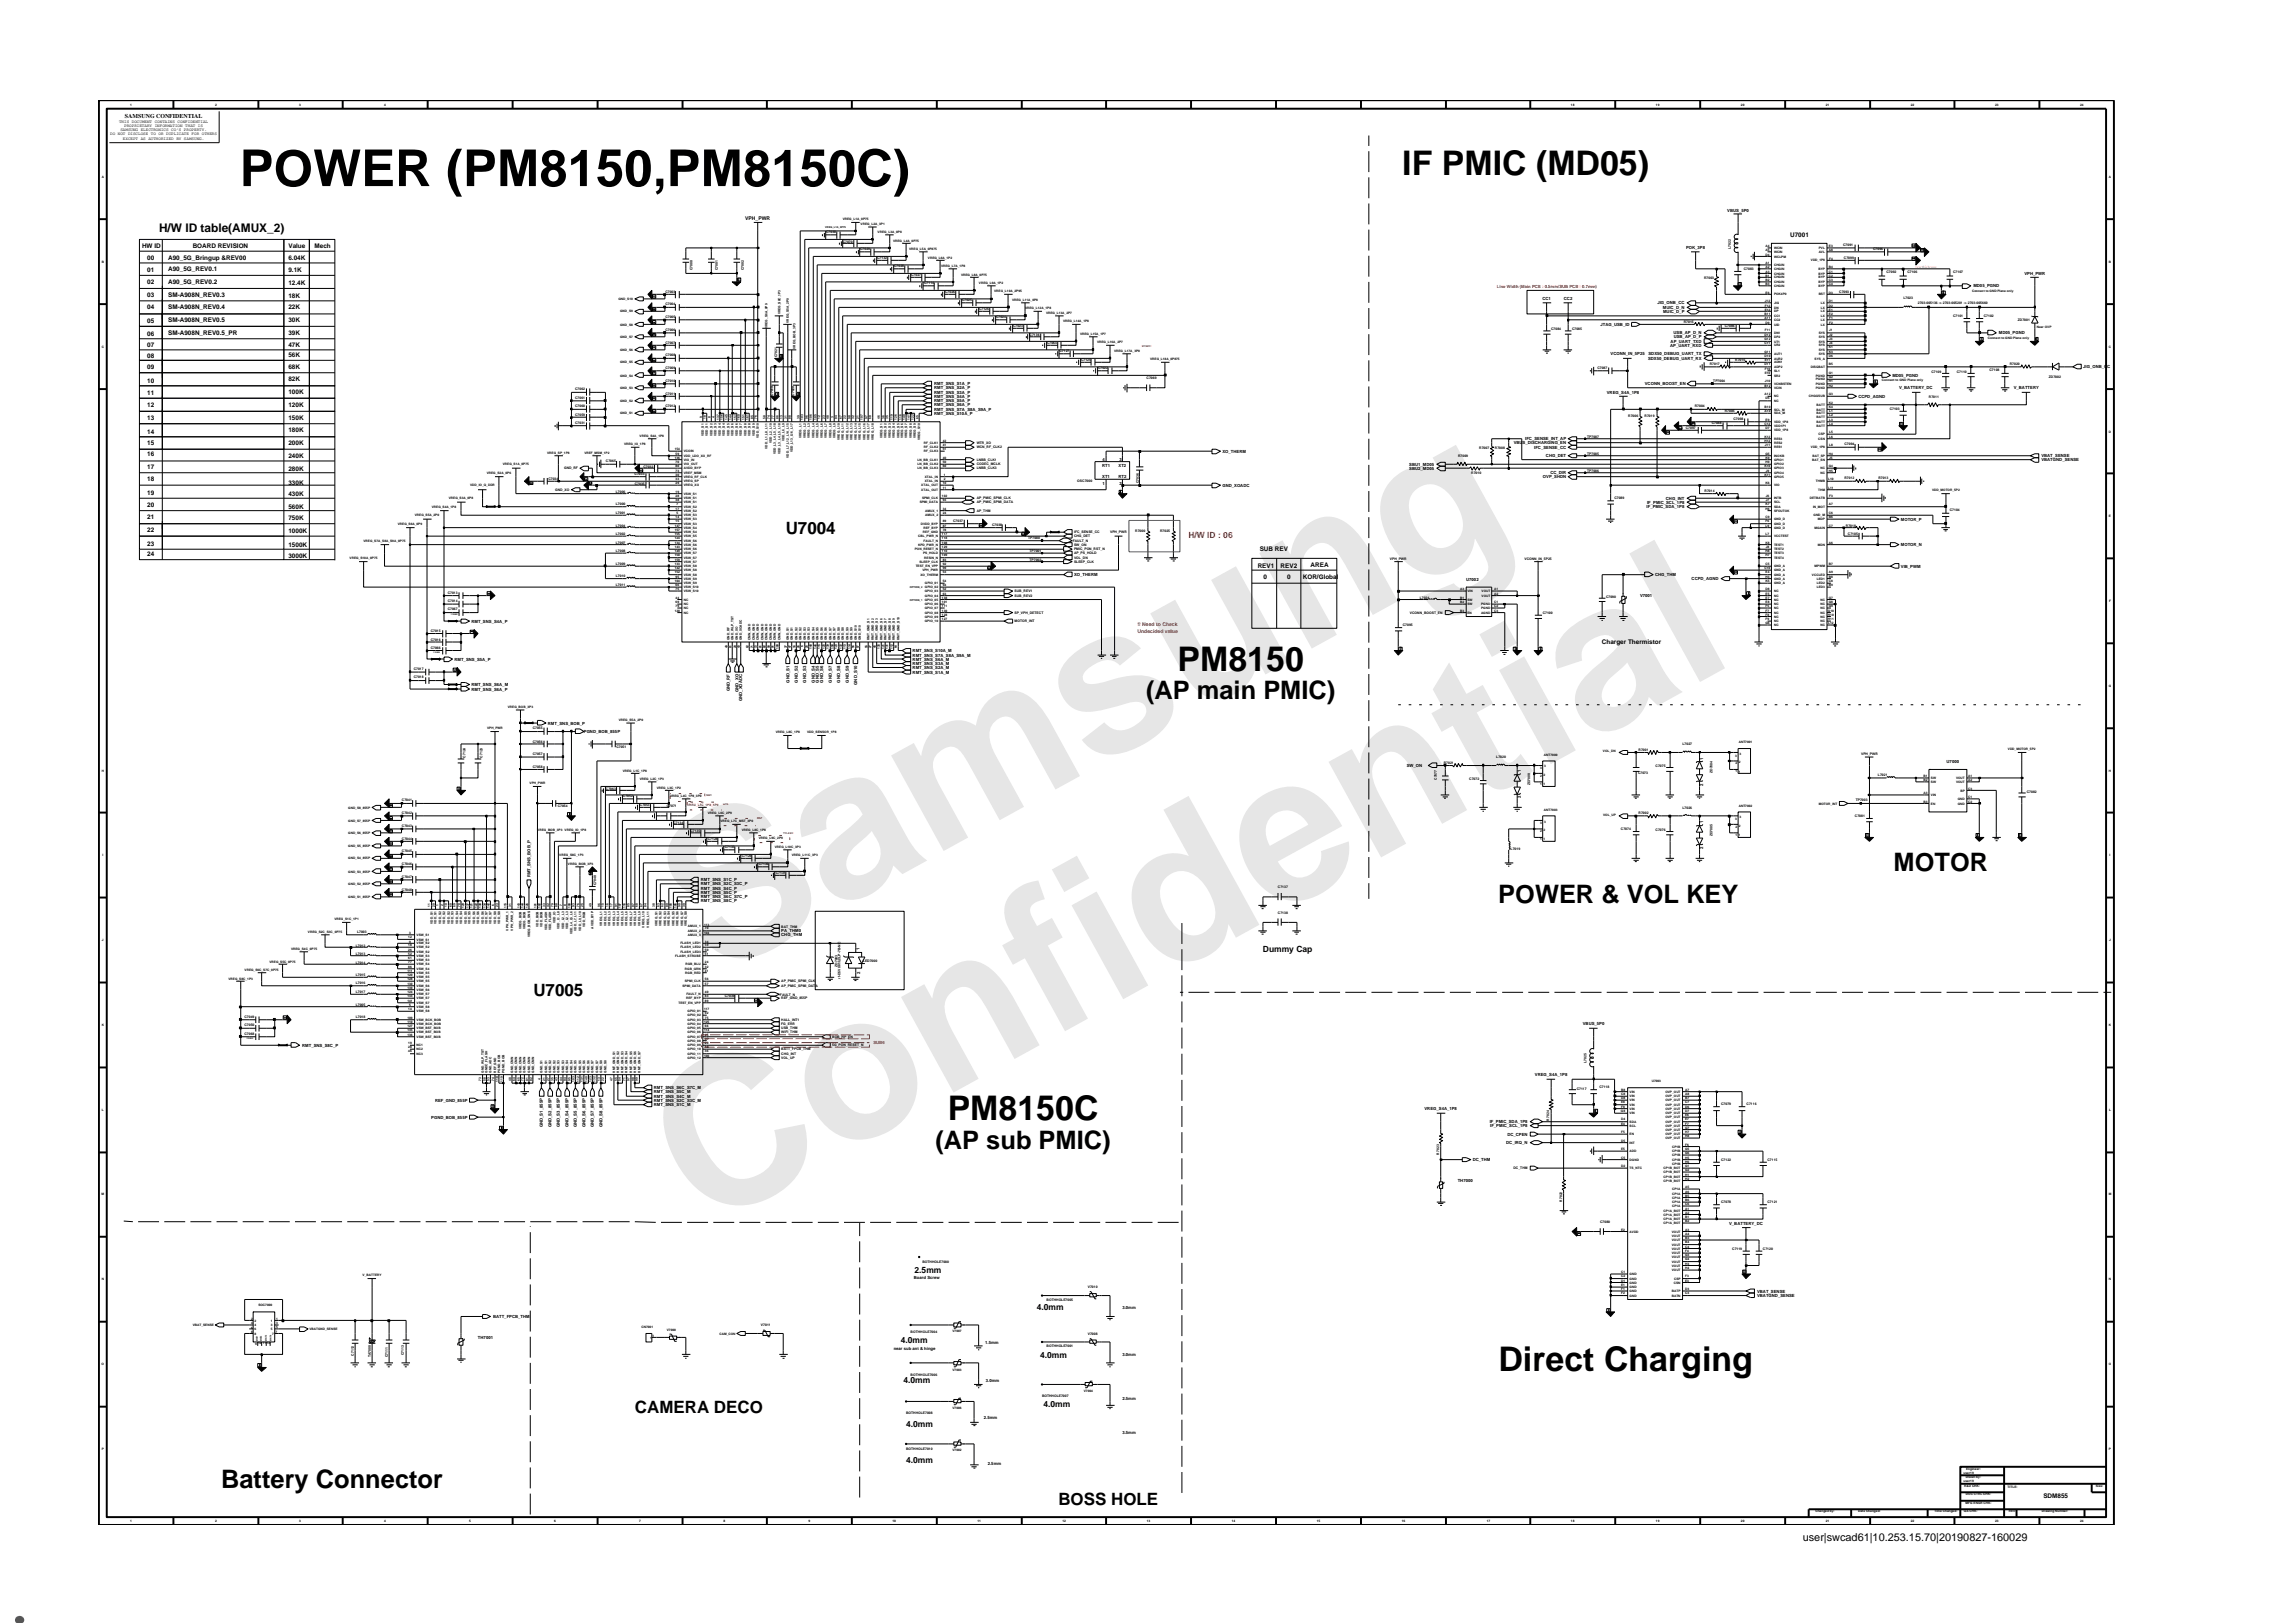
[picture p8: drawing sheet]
<svg xmlns="http://www.w3.org/2000/svg" width="297mm" height="210mm" viewBox="0 0 297 210" stroke-linecap="round" stroke-linejoin="round" font-family="sans-serif">
<defs><g id="words">
<g font-size="26.5" fill="#e6e6e6">
<text x="92.4" y="126.7" transform="rotate(-29 92.4 126.7)">Samsung</text>
<text x="91.1" y="159.4" transform="rotate(-29 91.1 159.4)">Confidential</text>
</g>
<text font-size="8.5" fill="#00f" x="0" y="210.3">.</text>
<text font-size="6.6" x="31" y="24.1">POWER (PM8150,PM8150C)</text>
<g font-size="4.4">
<text x="181.6" y="22.7">IF PMIC (MD05)</text>
<text x="152.5" y="86.9">PM8150</text>
<text x="122.8" y="145.1">PM8150C</text>
<text x="194.1" y="177.7">Direct Charging</text>
</g>
<g font-size="3.3">
<text x="148.5" y="90.6">(AP main PMIC)</text>
<text x="245.3" y="112.9">MOTOR</text>
<text x="194.1" y="117">POWER &amp; VOL KEY</text>
<text x="121.2" y="148.8">(AP sub PMIC)</text>
<text x="28.6" y="192.8">Battery Connector</text>
</g>
<g font-size="2.2">
<text x="101.8" y="69.2">U7004</text>
<text x="69.1" y="129">U7005</text>
<text x="82.2" y="183.1">CAMERA DECO</text>
<text x="137.1" y="195">BOSS HOLE</text>
</g>
<text font-size="1.5" x="20.6" y="30.1">H/W ID table(AMUX_2)</text>
<text font-size="1.4" x="233.5" y="199.7">user|swcad61|10.253.15.70|20190827-160029</text>
<text font-size="1.1" fill="#f00" x="154" y="69.7">H/W ID : 06</text>
<g font-size="1.1">
<text x="163.6" y="123.3">Dummy Cap</text>
<text x="118.5" y="164.9">2.5mm</text>
<text x="134.3" y="169.7">4.0mm</text>
<text x="116.7" y="174">4.0mm</text>
<text x="117" y="179.2">4.0mm</text>
<text x="134.7" y="175.9">4.0mm</text>
<text x="117.4" y="184.9">4.0mm</text>
<text x="135.2" y="182.2">4.0mm</text>
<text x="117.4" y="189.5">4.0mm</text>
</g>
<g font-size=".8">
<text x="16.2" y="15.3">SAMSUNG CONFIDENTIAL</text>
<text x="18.4" y="32.1">HW ID</text>
<text x="19.1" y="35.2">01</text>
<text x="19.1" y="33.6">00</text>
<text x="21.8" y="35.2">A90_5G_REV0.1</text>
<text x="21.8" y="33.6">A90_5G_Bringup &amp;REV00</text>
<text x="25" y="32.1">BOARD REVISION</text>
<text x="37.4" y="33.7">6.04K</text>
<text x="37.4" y="32.1">Value</text>
<text x="37.4" y="35.2">9.1K</text>
<text x="40.8" y="32.1">Mech</text>
<text x="231.9" y="30.6">U7001</text>
<text x="19.1" y="36.8">02</text>
<text x="19.1" y="38.5">03</text>
<text x="19.1" y="40.1">04</text>
<text x="19.1" y="41.9">05</text>
<text x="21.8" y="38.5">SM-A908N_REV0.3</text>
<text x="21.8" y="40.1">SM-A908N_REV0.4</text>
<text x="21.8" y="36.8">A90_5G_REV0.2</text>
<text x="21.8" y="41.8">SM-A908N_REV0.5</text>
<text x="37.4" y="38.6">18K</text>
<text x="37.4" y="36.9">12.4K</text>
<text x="37.4" y="41.8">30K</text>
<text x="37.4" y="40.1">22K</text>
<text x="19.1" y="47.9">09</text>
<text x="19.1" y="43.5">06</text>
<text x="19.1" y="46.4">08</text>
<text x="19.1" y="45">07</text>
<text x="21.8" y="43.4">SM-A908N_REV0.5_PR</text>
<text x="37.4" y="44.9">47K</text>
<text x="37.4" y="46.3">56K</text>
<text x="37.4" y="47.8">68K</text>
<text x="37.4" y="43.4">39K</text>
<text x="19.1" y="52.7">12</text>
<text x="19.1" y="49.6">10</text>
<text x="19.1" y="51.2">11</text>
<text x="37.4" y="49.4">82K</text>
<text x="37.4" y="51.1">100K</text>
<text x="37.4" y="52.7">120K</text>
<text x="19.1" y="56.2">14</text>
<text x="19.1" y="59.1">16</text>
<text x="19.1" y="57.7">15</text>
<text x="19.1" y="54.4">13</text>
<text x="37.4" y="54.5">150K</text>
<text x="37.4" y="59.3">240K</text>
<text x="37.4" y="56">180K</text>
<text x="37.4" y="57.7">200K</text>
<text x="19.1" y="65.6">20</text>
<text x="19.1" y="64.1">19</text>
<text x="19.1" y="60.8">17</text>
<text x="19.1" y="62.3">18</text>
<text x="37.4" y="65.9">560K</text>
<text x="37.4" y="62.8">330K</text>
<text x="37.4" y="61">280K</text>
<text x="37.4" y="64.3">430K</text>
<text x="19.1" y="68.9">22</text>
<text x="19.1" y="70.7">23</text>
<text x="19.1" y="67.3">21</text>
<text x="37.4" y="70.8">1500K</text>
<text x="37.4" y="69">1000K</text>
<text x="37.4" y="67.4">750K</text>
<text x="163.2" y="71.4">SUB REV</text>
<text x="19.1" y="72.1">24</text>
<text x="37.4" y="72.3">3000K</text>
<text x="162.9" y="73.6">REV1</text>
<text x="163.7" y="75">0</text>
<text x="165.9" y="73.6">REV2</text>
<text x="166.7" y="75">0</text>
<text x="168.8" y="75">KOR/Global</text>
<text x="169.8" y="73.4">AREA</text>
<text x="207.5" y="83.5">Charger Thermistor</text>
<text x="264.7" y="194">SDM855</text>
</g>
<text font-size=".7" x="96.5" y="28.5">VPH_PWR</text>
<g font-size=".7" fill="#f00">
<text x="147.3" y="82">Undecided value</text>
<text x="147.3" y="81.1">!! Need to Check</text>
</g>
<g font-size=".5">
<text x="14.3" y="17.5">DO NOT DISCLOSE TO OR DUPLICATE FOR OTHERS</text>
<text x="15.4" y="15.9">THIS DOCUMENT CONTAINS CONFIDENTIAL</text>
<text x="15.6" y="17">SAMSUNG ELECTRONICS CO’S PROPERTY.</text>
<text x="16.1" y="16.4">PROPRIETARY INFORMATION THAT IS</text>
<text x="15.9" y="18.1">EXCEPT AS AUTHORIZED BY SAMSUNG.</text>
<text x="223.8" y="27.4">VBUS_5P0</text>
<text x="218.4" y="32.3">POK_3P8</text>
<text x="262.2" y="35.6">VPH_PWR</text>
<text x="199.8" y="38.9">CC1</text>
<text x="202.6" y="38.9">CC2</text>
<text x="214.7" y="39.4">JIG_ONB_CC</text>
<text x="215.4" y="40">MUIC_D_N</text>
<text x="215.4" y="40.5">MUIC_D_P</text>
<text x="255.6" y="37.2">MD05_PGND</text>
<text x="207.3" y="42.2">JTAG_USB_ID</text>
<text x="208.6" y="46">VCONN_IN_5P25</text>
<text x="213.5" y="46.6">SDX50_DEBUG_UART_RX</text>
<text x="213.5" y="46">SDX50_DEBUG_UART_TX</text>
<text x="216.4" y="44.9">AP_UART_RXD</text>
<text x="216.4" y="44.4">AP_UART_TXD</text>
<text x="216.8" y="43.3">USB_AP_D_N</text>
<text x="216.8" y="43.8">USB_AP_D_P</text>
<text x="258.9" y="43.3">MD05_PGND</text>
<text x="269.9" y="47.7">JIG_ONB_CC</text>
<text x="121" y="51">RMT_SNS_S3A_P</text>
<text x="121" y="50.4">RMT_SNS_S2A_P</text>
<text x="121" y="49.9">RMT_SNS_S1A_P</text>
<text x="121" y="53.7">RMT_SNS_S10A_P</text>
<text x="121" y="52.6">RMT_SNS_S6A_P</text>
<text x="121" y="51.5">RMT_SNS_S4A_P</text>
<text x="121" y="53.2">RMT_SNS_S7A_S8A_S9A_P</text>
<text x="121" y="52.1">RMT_SNS_S5A_P</text>
<text x="208.1" y="51">VREG_S4A_1P8</text>
<text x="213.1" y="49.9">VCONN_BOOST_EN</text>
<text x="240.7" y="51.5">CCPD_AGND</text>
<text x="245.1" y="48.8">MD05_PGND</text>
<text x="246" y="50.4">V_BATTERY_DC</text>
<text x="260.9" y="50.4">V_BATTERY</text>
<text x="142.8" y="59.7">4</text>
<text x="145" y="59.7">3</text>
<text x="158.4" y="58.6">XO_THERM</text>
<text x="196.1" y="57.5">VBUS_DISCHARGING_EN</text>
<text x="197.6" y="57">IFC_SENSE_INT_AP</text>
<text x="198.7" y="58.1">IFC_SENSE_CC</text>
<text x="200.3" y="59.2">CHG_DET</text>
<text x="264.4" y="59.2">VBAT_SENSE</text>
<text x="264.4" y="59.7">VBATGND_SENSE</text>
<text x="142.8" y="60.5">RT1</text>
<text x="142.8" y="61.9">XT1</text>
<text x="142.8" y="62.8">1</text>
<text x="144.9" y="61.9">RT2</text>
<text x="144.9" y="60.5">XT2</text>
<text x="145" y="62.8">2</text>
<text x="158.4" y="63.1">GND_XOADC</text>
<text x="182.6" y="60.3">SBU1_MD05</text>
<text x="182.6" y="60.8">SBU2_MD05</text>
<text x="199.9" y="62">OVP_SHDN</text>
<text x="200.8" y="61.4">CC_DIR</text>
<text x="213.3" y="65.8">IF_PMIC_SDA_1P8</text>
<text x="213.4" y="65.3">IF_PMIC_SCL_1P8</text>
<text x="215.8" y="64.7">CHG_INT</text>
<text x="246.2" y="70.8">MOTOR_N</text>
<text x="246.2" y="67.5">MOTOR_P</text>
<text x="139.1" y="74.7">XO_THERM</text>
<text x="189.9" y="75.3">U7002</text>
<text x="212.5" y="77.3">V7001</text>
<text x="214.4" y="74.7">CHG_THM</text>
<text x="219.1" y="75.2">CCPD_AGND</text>
<text x="246.2" y="73.5">VIB_PWM</text>
<text x="61.1" y="80.7">RMT_SNS_S4A_P</text>
<text x="58.9" y="85.6">RMT_SNS_S5A_P</text>
<text x="61.1" y="88.9">RMT_SNS_S6A_M</text>
<text x="61.1" y="89.5">RMT_SNS_S6A_P</text>
<text x="94.5" y="89.6" transform="rotate(-90 94.5 89.6)">GND_RF</text>
<text x="95.6" y="89.6" transform="rotate(-90 95.6 89.6)">GND_XO</text>
<text x="102.3" y="88.4" transform="rotate(-90 102.3 88.4)">GND_S1</text>
<text x="103.4" y="88.4" transform="rotate(-90 103.4 88.4)">GND_S2</text>
<text x="104.5" y="88.4" transform="rotate(-90 104.5 88.4)">GND_S3</text>
<text x="105.6" y="88.4" transform="rotate(-90 105.6 88.4)">GND_S4</text>
<text x="106.1" y="88.4" transform="rotate(-90 106.1 88.4)">GND_S5</text>
<text x="106.7" y="88.4" transform="rotate(-90 106.7 88.4)">GND_S6</text>
<text x="107.8" y="88.4" transform="rotate(-90 107.8 88.4)">GND_S7</text>
<text x="108.9" y="88.4" transform="rotate(-90 108.9 88.4)">GND_S8</text>
<text x="110" y="88.4" transform="rotate(-90 110 88.4)">GND_S9</text>
<text x="111.1" y="88.7" transform="rotate(-90 111.1 88.7)">GND_S10</text>
<text x="118.2" y="86.7">RMT_SNS_S2A_M</text>
<text x="118.2" y="86.2">RMT_SNS_S3A_M</text>
<text x="118.2" y="87.3">RMT_SNS_S1A_M</text>
<text x="118.2" y="84.5">RMT_SNS_S10A_M</text>
<text x="118.2" y="85.1">RMT_SNS_S7A_S8A_S9A_M</text>
<text x="118.2" y="85.6">RMT_SNS_S6A_M</text>
<text x="71" y="93.9">RMT_SNS_BOB_P</text>
<text x="75.6" y="95">PGND_BOB_855P</text>
<text x="96.2" y="90.8" transform="rotate(-90 96.2 90.8)">GND_XOADC</text>
<text x="182.2" y="99.4">SW_ON</text>
<text x="197" y="100.1" transform="rotate(-90 197 100.1)">1</text>
<text x="220.6" y="101.8" transform="rotate(-90 220.6 101.8)">2</text>
<text x="220.6" y="98.5" transform="rotate(-90 220.6 98.5)">1</text>
<text x="252.2" y="98.8">U7000</text>
<text x="197" y="103.4" transform="rotate(-90 197 103.4)">2</text>
<text x="220.6" y="106.7" transform="rotate(-90 220.6 106.7)">1</text>
<text x="68.7" y="113.7" transform="rotate(-90 68.7 113.7)">RMT_SNS_BOB_P</text>
<text x="220.6" y="110" transform="rotate(-90 220.6 110)">2</text>
<text x="90.8" y="115.8">RMT_SNS_S5C_P</text>
<text x="90.8" y="116.4">RMT_SNS_S6C_S7C_P</text>
<text x="90.8" y="114.2">RMT_SNS_S1C_P</text>
<text x="90.8" y="116.9">RMT_SNS_S8C_P</text>
<text x="90.8" y="114.7">RMT_SNS_S2C_S3C_P</text>
<text x="90.8" y="115.3">RMT_SNS_S4C_P</text>
<text x="101.2" y="120.8">PA_THM0</text>
<text x="101.2" y="121.3">CHG_THM</text>
<text x="111.3" y="123" transform="rotate(-90 111.3 123)">1</text>
<text x="111.4" y="126.2" transform="rotate(-90 111.4 126.2)">2</text>
<text x="39.1" y="135.6">RMT_SNS_S8C_P</text>
<text x="205" y="132.8">VBUS_5P0</text>
<text x="56.4" y="142.7">REF_GND_855P</text>
<text x="84.7" y="142.7">RMT_SNS_S2C_S3C_M</text>
<text x="84.7" y="142.2">RMT_SNS_S4C_M</text>
<text x="84.7" y="141.6">RMT_SNS_S5C_M</text>
<text x="84.7" y="141.1">RMT_SNS_S6C_S7C_M</text>
<text x="84.7" y="143.3">RMT_SNS_S1C_M</text>
<text x="184.5" y="143.8">VREG_S4A_1P8</text>
<text x="198.8" y="139.4">VREG_S4A_1P8</text>
<text x="55.9" y="144.9">PGND_BOB_855P</text>
<text x="70.3" y="146.1" transform="rotate(-90 70.3 146.1)">GND_S1_855P</text>
<text x="71.4" y="146.1" transform="rotate(-90 71.4 146.1)">GND_S2_855P</text>
<text x="72.5" y="146.1" transform="rotate(-90 72.5 146.1)">GND_S3_855P</text>
<text x="73.6" y="146.1" transform="rotate(-90 73.6 146.1)">GND_S4_855P</text>
<text x="74.7" y="146.1" transform="rotate(-90 74.7 146.1)">GND_S5_855P</text>
<text x="75.8" y="146.1" transform="rotate(-90 75.8 146.1)">GND_S6_855P</text>
<text x="76.9" y="146.1" transform="rotate(-90 76.9 146.1)">GND_S7_855P</text>
<text x="78" y="146.1" transform="rotate(-90 78 146.1)">GND_S8_855P</text>
<text x="193" y="145.5">IF_PMIC_SDA_1P8</text>
<text x="193" y="146">IF_PMIC_SCL_1P8</text>
<text x="195.1" y="148.2">DC_IRQ_N</text>
<text x="195.3" y="147.1">DC_CPEN</text>
<text x="188.8" y="153.1">TH7000</text>
<text x="190.8" y="150.4">DC_THM</text>
<text x="224" y="158.6">V_BATTERY_DC</text>
<text x="118.4" y="165.6">Board Screw</text>
<text x="227.6" y="167.4">VBAT_SENSE</text>
<text x="61.9" y="173.4">TH7001</text>
<text x="63.9" y="170.7">BATT_FPCB_THM</text>
<text x="145.4" y="169.6">3.0mm</text>
<text x="227.6" y="168">VBATGND_SENSE</text>
<text x="115.8" y="174.9">near sub ant &amp; hinge</text>
<text x="127.6" y="174.1">1.5mm</text>
<text x="127.7" y="179.1">3.0mm</text>
<text x="145.4" y="175.6">3.0mm</text>
<text x="127.5" y="183.8">2.5mm</text>
<text x="145.4" y="185.8">3.5mm</text>
<text x="145.4" y="181.4">2.5mm</text>
<text x="128" y="189.8">2.5mm</text>
</g>
<g font-size=".5" fill="#f00">
<text x="193.9" y="37.4">Line Width (Main PCB : 0.5mm/SUB PCB : 0.7mm)</text>
<text x="113.1" y="135.2">SUB6</text>
</g>
<g font-size=".4">
<text x="16.8" y="13.7">1</text>
<text x="27.9" y="13.7">2</text>
<text x="38.8" y="13.7">3</text>
<text x="49.8" y="13.7">4</text>
<text x="203.5" y="13.7">18</text>
<text x="214.5" y="13.7">19</text>
<text x="225.5" y="13.7">20</text>
<text x="236.5" y="13.7">21</text>
<text x="247.5" y="13.7">22</text>
<text x="258.5" y="13.7">23</text>
<text x="269.5" y="13.7">24</text>
<text x="13.2" y="23">A</text>
<text x="273.2" y="23">A</text>
<text x="109.2" y="28.5">VREG_L1A_0P75</text>
<text x="111.5" y="29.1">VREG_L2A_3P1</text>
<text x="13.2" y="34">B</text>
<text x="89.7" y="35" transform="rotate(-90 89.7 35)">C7000</text>
<text x="93" y="35" transform="rotate(-90 93 35)">C7001</text>
<text x="96.4" y="35" transform="rotate(-90 96.4 35)">C7002</text>
<text x="107" y="30.2">C7030</text>
<text x="109.2" y="31.4">C7070</text>
<text x="111.4" y="32.4">C7029</text>
<text x="113.6" y="33.5">C7132</text>
<text x="113.7" y="30.2">VREG_L3A_0P8</text>
<text x="115.7" y="31.3">VREG_L4A_0P75</text>
<text x="115.8" y="34.6">C7028</text>
<text x="117.8" y="32.4">VREG_L5A_0P875</text>
<text x="118" y="35.7">C7027</text>
<text x="120.2" y="33.5">VREG_L6A_1P2</text>
<text x="121.9" y="34.6">VREG_L7A_1P8</text>
<text x="124.5" y="35.7">VREG_L8A_0P75</text>
<text x="224.2" y="32.3" transform="rotate(-90 224.2 32.3)">L7022</text>
<text x="225.9" y="35">C7083</text>
<text x="228.7" y="33.1">D4</text>
<text x="228.7" y="35.8">B1</text>
<text x="228.7" y="34.2">A1</text>
<text x="228.7" y="34.7">A2</text>
<text x="228.7" y="35.3">A3</text>
<text x="228.7" y="32">A4</text>
<text x="228.7" y="32.5">A5</text>
<text x="229.8" y="33.4">WCLPM</text>
<text x="229.8" y="34.5">CHGIN</text>
<text x="229.8" y="35">CHGIN</text>
<text x="229.8" y="35.6">CHGIN</text>
<text x="229.8" y="32.3">WCIN</text>
<text x="229.8" y="32.8">WCIN</text>
<text x="234.6" y="33.9">VDD_1P8</text>
<text x="235.6" y="35.6">BYP</text>
<text x="235.6" y="35">BYP</text>
<text x="235.6" y="32.8">AVL</text>
<text x="235.6" y="32.3">PVL</text>
<text x="236.9" y="35.8">C2</text>
<text x="236.9" y="35.3">C1</text>
<text x="236.9" y="34.7">B4</text>
<text x="236.9" y="32.5">A8</text>
<text x="236.9" y="32">E3</text>
<text x="236.9" y="33.6">F4</text>
<text x="238.8" y="31.8">C7091</text>
<text x="238.9" y="33.5">C7099</text>
<text x="242.7" y="32.4">C7096</text>
<text x="244.4" y="35.4">C7092</text>
<text x="247.1" y="35.4">C7106</text>
<text x="253" y="35.4">C7107</text>
<text x="273.2" y="34">B</text>
<text x="80.1" y="38.9">GND_S10</text>
<text x="80.3" y="40.5">GND_S9</text>
<text x="86.2" y="39.5">C7004</text>
<text x="86.2" y="41.2">C7005</text>
<text x="86.2" y="37.9">C7003</text>
<text x="101.1" y="40.7" transform="rotate(-90 101.1 40.7)">VREG_S8C_1P3</text>
<text x="102.2" y="41.8" transform="rotate(-90 102.2 41.8)">VREG_S5A_2P0</text>
<text x="119.7" y="36.8">C7114</text>
<text x="122.4" y="37.9">C7026</text>
<text x="124.6" y="39">C7025</text>
<text x="126.8" y="36.8">VREG_L9A_1P2</text>
<text x="126.8" y="40.1">C7126</text>
<text x="128.8" y="37.9">VREG_L10A_2P95</text>
<text x="129" y="41.2">C7024</text>
<text x="131.1" y="39">VREG_L11A_0P8</text>
<text x="132.8" y="40.1">VREG_L12A_1P8</text>
<text x="135.5" y="40.6">VREG_L13A_2P7</text>
<text x="137.7" y="41.7">VREG_L14A_1P8</text>
<text x="218.1" y="41.9">R7015</text>
<text x="220.8" y="36.1">R7003</text>
<text x="228.6" y="40.8">B11</text>
<text x="228.6" y="41.3">A11</text>
<text x="228.6" y="40.2">E12</text>
<text x="228.6" y="39.7">F12</text>
<text x="228.6" y="39.1">J12</text>
<text x="228.7" y="36.4">B2</text>
<text x="228.7" y="36.9">B3</text>
<text x="228.7" y="41.9">D9</text>
<text x="228.7" y="38">E6</text>
<text x="229.8" y="39.4">JIG</text>
<text x="229.8" y="41.1">CC1</text>
<text x="229.8" y="36.7">CHGIN</text>
<text x="229.8" y="37.2">CHGIN</text>
<text x="229.8" y="36.1">CHGIN</text>
<text x="229.8" y="41.6">CC2</text>
<text x="229.8" y="40">DN</text>
<text x="229.8" y="40.5">DP</text>
<text x="229.8" y="38.3">POK4P0</text>
<text x="235.6" y="36.7">BYP</text>
<text x="235.6" y="37.2">BYP</text>
<text x="235.6" y="36.1">BYP</text>
<text x="235.6" y="38.3">BST</text>
<text x="235.9" y="40">LX</text>
<text x="235.9" y="39.4">LX</text>
<text x="235.9" y="41.1">LX</text>
<text x="235.9" y="40.5">LX</text>
<text x="235.9" y="41.6">LX</text>
<text x="236.9" y="39.7">D2</text>
<text x="236.9" y="38">D3</text>
<text x="236.9" y="36.4">C3</text>
<text x="236.9" y="36.9">C4</text>
<text x="236.9" y="39.1">D1</text>
<text x="236.9" y="40.8">E2</text>
<text x="236.9" y="40.2">E1</text>
<text x="236.9" y="41.9">F2</text>
<text x="236.9" y="41.3">F1</text>
<text x="238.3" y="37.9">C7093</text>
<text x="246.6" y="38.7">L7023</text>
<text x="248.4" y="39.4">2703-005136 -&gt; 2703-005201 -&gt; 2703-005660</text>
<text x="253" y="41">C7101</text>
<text x="255.5" y="37.9">Connect to GND Plane only</text>
<text x="257" y="41">C7102</text>
<text x="261.4" y="41.6">ZD7001</text>
<text x="13.2" y="45.1">C</text>
<text x="80.3" y="47.1">GND_S5</text>
<text x="80.3" y="45.5">GND_S6</text>
<text x="80.3" y="43.8">GND_S7</text>
<text x="80.3" y="42.2">GND_S8</text>
<text x="86.2" y="42.9">C7006</text>
<text x="86.2" y="47.8">C7009</text>
<text x="86.2" y="44.5">C7007</text>
<text x="86.2" y="46.2">C7008</text>
<text x="99.4" y="42.5" transform="rotate(-90 99.4 42.5)">VREG_S6A_0P9</text>
<text x="100.7" y="46.3" transform="rotate(-90 100.7 46.3)">C7021</text>
<text x="103" y="45.2" transform="rotate(-90 103 45.2)">VREG_BOB_3P3</text>
<text x="131.2" y="42.3">C7023</text>
<text x="133.4" y="43.5">C7136</text>
<text x="135.6" y="44.5">C7064</text>
<text x="137.2" y="45.6">C7127</text>
<text x="139.9" y="43.4">VREG_L15A_1P7</text>
<text x="140" y="46.7">C7125</text>
<text x="142.1" y="44.5">VREG_L16A_2P7</text>
<text x="142.2" y="47.8">C7022</text>
<text x="144.3" y="45.6">VREG_L17A_3P0</text>
<text x="149" y="46.7">VREG_L18A_0P875</text>
<text x="200.9" y="42.7">C7084</text>
<text x="203.7" y="42.7">C7085</text>
<text x="206.9" y="47.8">C7087</text>
<text x="221.5" y="47.3">R7017</text>
<text x="223.4" y="42.3">C7086</text>
<text x="224.8" y="46.7">R7016</text>
<text x="228.6" y="45.7">G11</text>
<text x="228.6" y="44">G12</text>
<text x="228.6" y="44.6">C11</text>
<text x="228.6" y="46.2">D10</text>
<text x="228.6" y="47.3">D11</text>
<text x="228.6" y="43.5">D12</text>
<text x="228.6" y="46.8">E11</text>
<text x="228.6" y="47.9">F10</text>
<text x="228.6" y="42.9">F11</text>
<text x="229.8" y="46">AUT1</text>
<text x="229.8" y="44.4">UT1</text>
<text x="229.8" y="44.9">UR2</text>
<text x="229.8" y="46.6">AUR2</text>
<text x="229.8" y="47.7">ADP2</text>
<text x="229.8" y="43.8">DP2</text>
<text x="229.8" y="43.3">DN1</text>
<text x="229.8" y="47.1">ADN1</text>
<text x="229.8" y="42.2">UID</text>
<text x="234.6" y="47.7">DISQBAT</text>
<text x="235.1" y="46.6">SYS_A</text>
<text x="235.6" y="46">SYS</text>
<text x="235.6" y="44.4">SYS</text>
<text x="235.6" y="44.9">SYS</text>
<text x="235.6" y="45.5">SYS</text>
<text x="235.6" y="43.3">SYS</text>
<text x="235.6" y="43.8">SYS</text>
<text x="235.9" y="42.2">LX</text>
<text x="236.9" y="45.7">K3</text>
<text x="236.9" y="45.1">K1</text>
<text x="236.9" y="46.2">D6</text>
<text x="236.9" y="47.3">B5</text>
<text x="237" y="44">J3</text>
<text x="237" y="44.6">J4</text>
<text x="237" y="42.9">J1</text>
<text x="237" y="43.5">J2</text>
<text x="257.5" y="43.9">Connect to GND Plane only</text>
<text x="260.4" y="47.3">R7020</text>
<text x="263.8" y="42.5">Near OVP</text>
<text x="273.2" y="45.1">C</text>
<text x="74.5" y="52.8">C7060</text>
<text x="74.5" y="51.7">C7061</text>
<text x="74.5" y="50.6">C7062</text>
<text x="74.5" y="53.9">C7059</text>
<text x="80.3" y="53.7">GND_S1</text>
<text x="80.3" y="52.1">GND_S2</text>
<text x="80.3" y="50.4">GND_S3</text>
<text x="80.3" y="48.8">GND_S4</text>
<text x="86.2" y="52.8">C7012</text>
<text x="86.2" y="51.1">C7011</text>
<text x="86.2" y="49.5">C7010</text>
<text x="100.2" y="51.3" transform="rotate(-90 100.2 51.3)">C7019</text>
<text x="102.9" y="51.3" transform="rotate(-90 102.9 51.3)">C7020</text>
<text x="148.5" y="49.1">C7069</text>
<text x="219.5" y="52.8">R7004</text>
<text x="221.9" y="49.5">TP7004</text>
<text x="223.4" y="53.3">R7005</text>
<text x="228.6" y="52.8">B10</text>
<text x="228.6" y="50.1">B12</text>
<text x="228.6" y="53.4">A10</text>
<text x="228.6" y="51.2">A12</text>
<text x="228.6" y="48.4">E10</text>
<text x="228.6" y="49.5">J10</text>
<text x="228.7" y="51.7">D5</text>
<text x="229.8" y="49.9">VCNBSTEN</text>
<text x="229.8" y="52.1">NC</text>
<text x="229.8" y="53.2">SCL_M</text>
<text x="229.8" y="50.4">VCIN</text>
<text x="229.8" y="53.7">SDA_M</text>
<text x="229.8" y="51.5">NC</text>
<text x="229.8" y="48.2">SL1</text>
<text x="229.8" y="48.8">SR2</text>
<text x="234.3" y="51.5">CHGGSUB</text>
<text x="235.2" y="50.4">PGND</text>
<text x="235.2" y="49.9">PGND</text>
<text x="235.2" y="48.8">PGND</text>
<text x="235.2" y="49.3">PGND</text>
<text x="235.3" y="53.7">BATT</text>
<text x="235.3" y="52.6">BATT</text>
<text x="235.3" y="53.2">BATT</text>
<text x="236.9" y="51.2">G3</text>
<text x="236.9" y="48.4">G1</text>
<text x="236.9" y="49">G2</text>
<text x="236.9" y="52.3">K2</text>
<text x="236.9" y="52.8">K4</text>
<text x="236.9" y="50.1">H2</text>
<text x="236.9" y="49.5">H1</text>
<text x="236.9" y="53.4">L1</text>
<text x="236.9" y="53.9">L2</text>
<text x="243.8" y="49.4">Connect to GND Plane only</text>
<text x="244.8" y="53.1">C7103</text>
<text x="249.9" y="51.6">R7011</text>
<text x="250.2" y="48.4">C7109</text>
<text x="253.5" y="48.4">C7110</text>
<text x="257.7" y="48.1">C7108</text>
<text x="265.4" y="49">ZD7002</text>
<text x="70.9" y="58.8">VREG_SP_1P8</text>
<text x="74.5" y="55">C7031</text>
<text x="75.7" y="58.8">VREF_MSM_1P2</text>
<text x="78.5" y="59.9">C7065</text>
<text x="80.8" y="57.7">VREG_IO_1P8</text>
<text x="82.9" y="56.6">VREG_S4A_1P8</text>
<text x="87.4" y="58.3">154</text>
<text x="87.4" y="59.4">136</text>
<text x="87.5" y="58.9">59</text>
<text x="88.6" y="58.6">VCOIN</text>
<text x="88.6" y="59.7">VIO_IN</text>
<text x="88.6" y="59.2">VDD_LDO_XO_RF</text>
<text x="90.9" y="54.2" transform="rotate(-90 90.9 54.2)">9</text>
<text x="91.2" y="56.5" transform="rotate(-90 91.2 56.5)">VDD_S1</text>
<text x="91.4" y="54.3" transform="rotate(-90 91.4 54.3)">18</text>
<text x="91.7" y="56.5" transform="rotate(-90 91.7 56.5)">VDD_S1</text>
<text x="92" y="54.2" transform="rotate(-90 92 54.2)">8</text>
<text x="92.3" y="56.5" transform="rotate(-90 92.3 56.5)">VDD_S2</text>
<text x="92.5" y="54.2" transform="rotate(-90 92.5 54.2)">4</text>
<text x="92.8" y="56.5" transform="rotate(-90 92.8 56.5)">VDD_S3</text>
<text x="93.1" y="54.4" transform="rotate(-90 93.1 54.4)">137</text>
<text x="93.4" y="56.5" transform="rotate(-90 93.4 56.5)">VDD_S4</text>
<text x="93.7" y="54.4" transform="rotate(-90 93.7 54.4)">156</text>
<text x="93.9" y="56.5" transform="rotate(-90 93.9 56.5)">VDD_S4</text>
<text x="94.2" y="54.4" transform="rotate(-90 94.2 54.4)">145</text>
<text x="94.5" y="56.5" transform="rotate(-90 94.5 56.5)">VDD_S5</text>
<text x="94.8" y="54.4" transform="rotate(-90 94.8 54.4)">144</text>
<text x="95" y="56.5" transform="rotate(-90 95 56.5)">VDD_S6</text>
<text x="95.3" y="54.4" transform="rotate(-90 95.3 54.4)">153</text>
<text x="95.6" y="56.5" transform="rotate(-90 95.6 56.5)">VDD_S6</text>
<text x="95.9" y="54.4" transform="rotate(-90 95.9 54.4)">160</text>
<text x="96.1" y="56.5" transform="rotate(-90 96.1 56.5)">VDD_S7</text>
<text x="96.4" y="54.4" transform="rotate(-90 96.4 54.4)">151</text>
<text x="96.7" y="56.5" transform="rotate(-90 96.7 56.5)">VDD_S8</text>
<text x="97" y="54.4" transform="rotate(-90 97 54.4)">161</text>
<text x="97.2" y="56.5" transform="rotate(-90 97.2 56.5)">VDD_S8</text>
<text x="97.5" y="54.3" transform="rotate(-90 97.5 54.3)">85</text>
<text x="97.8" y="56.5" transform="rotate(-90 97.8 56.5)">VDD_S9</text>
<text x="98.1" y="54.3" transform="rotate(-90 98.1 54.3)">76</text>
<text x="98.3" y="56.7" transform="rotate(-90 98.3 56.7)">VDD_S10</text>
<text x="99.2" y="54.3" transform="rotate(-90 99.2 54.3)">58</text>
<text x="99.4" y="58.1" transform="rotate(-90 99.4 58.1)">VDD_L1_L8_L11</text>
<text x="99.7" y="54.3" transform="rotate(-90 99.7 54.3)">74</text>
<text x="100" y="57.4" transform="rotate(-90 100 57.4)">VDD_L2_L10</text>
<text x="100.3" y="54.3" transform="rotate(-90 100.3 54.3)">77</text>
<text x="100.5" y="58.8" transform="rotate(-90 100.5 58.8)">VDD_L3_L4_L5_L18</text>
<text x="100.8" y="54.3" transform="rotate(-90 100.8 54.3)">86</text>
<text x="101.1" y="58.8" transform="rotate(-90 101.1 58.8)">VDD_L3_L4_L5_L18</text>
<text x="101.4" y="54.3" transform="rotate(-90 101.4 54.3)">13</text>
<text x="101.6" y="57.2" transform="rotate(-90 101.6 57.2)">VDD_L6_L9</text>
<text x="101.9" y="54.3" transform="rotate(-90 101.9 54.3)">31</text>
<text x="102.2" y="59.3" transform="rotate(-90 102.2 59.3)">VDD_L7_L12_L14_L15</text>
<text x="102.5" y="54.3" transform="rotate(-90 102.5 54.3)">88</text>
<text x="102.7" y="58.6" transform="rotate(-90 102.7 58.6)">VDD_L13_L16_L17</text>
<text x="103.6" y="54.3" transform="rotate(-90 103.6 54.3)">39</text>
<text x="103.8" y="56.8" transform="rotate(-90 103.8 56.8)">VREG_L1</text>
<text x="104.1" y="54.4" transform="rotate(-90 104.1 54.4)">103</text>
<text x="104.4" y="56.8" transform="rotate(-90 104.4 56.8)">VREG_L2</text>
<text x="104.7" y="54.3" transform="rotate(-90 104.7 54.3)">96</text>
<text x="104.9" y="56.8" transform="rotate(-90 104.9 56.8)">VREG_L3</text>
<text x="105.2" y="54.4" transform="rotate(-90 105.2 54.4)">106</text>
<text x="105.5" y="56.8" transform="rotate(-90 105.5 56.8)">VREG_L4</text>
<text x="105.8" y="54.4" transform="rotate(-90 105.8 54.4)">105</text>
<text x="106" y="56.8" transform="rotate(-90 106 56.8)">VREG_L5</text>
<text x="106.3" y="54.3" transform="rotate(-90 106.3 54.3)">12</text>
<text x="106.6" y="56.8" transform="rotate(-90 106.6 56.8)">VREG_L6</text>
<text x="106.9" y="54.3" transform="rotate(-90 106.9 54.3)">23</text>
<text x="107.1" y="56.8" transform="rotate(-90 107.1 56.8)">VREG_L7</text>
<text x="107.4" y="54.3" transform="rotate(-90 107.4 54.3)">48</text>
<text x="107.7" y="56.8" transform="rotate(-90 107.7 56.8)">VREG_L8</text>
<text x="108" y="54.2" transform="rotate(-90 108 54.2)">3</text>
<text x="108.2" y="56.8" transform="rotate(-90 108.2 56.8)">VREG_L9</text>
<text x="108.5" y="54.3" transform="rotate(-90 108.5 54.3)">84</text>
<text x="108.8" y="57" transform="rotate(-90 108.8 57)">VREG_L10</text>
<text x="109.1" y="54.3" transform="rotate(-90 109.1 54.3)">67</text>
<text x="109.3" y="57" transform="rotate(-90 109.3 57)">VREG_L11</text>
<text x="109.6" y="54.3" transform="rotate(-90 109.6 54.3)">22</text>
<text x="109.9" y="57" transform="rotate(-90 109.9 57)">VREG_L12</text>
<text x="110.2" y="54.3" transform="rotate(-90 110.2 54.3)">98</text>
<text x="110.4" y="57" transform="rotate(-90 110.4 57)">VREG_L13</text>
<text x="110.7" y="54.3" transform="rotate(-90 110.7 54.3)">32</text>
<text x="111" y="57" transform="rotate(-90 111 57)">VREG_L14</text>
<text x="111.3" y="54.3" transform="rotate(-90 111.3 54.3)">21</text>
<text x="111.5" y="57" transform="rotate(-90 111.5 57)">VREG_L15</text>
<text x="111.8" y="54.4" transform="rotate(-90 111.8 54.4)">107</text>
<text x="112.1" y="57" transform="rotate(-90 112.1 57)">VREG_L16</text>
<text x="112.4" y="54.3" transform="rotate(-90 112.4 54.3)">97</text>
<text x="112.6" y="57" transform="rotate(-90 112.6 57)">VREG_L17</text>
<text x="112.9" y="54.3" transform="rotate(-90 112.9 54.3)">68</text>
<text x="113.2" y="57" transform="rotate(-90 113.2 57)">VREG_L18</text>
<text x="114" y="54.3" transform="rotate(-90 114 54.3)">46</text>
<text x="114.3" y="56.8" transform="rotate(-90 114.3 56.8)">VREG_S1</text>
<text x="114.6" y="54.3" transform="rotate(-90 114.6 54.3)">36</text>
<text x="114.8" y="56.8" transform="rotate(-90 114.8 56.8)">VREG_S2</text>
<text x="115.1" y="54.3" transform="rotate(-90 115.1 54.3)">35</text>
<text x="115.4" y="56.8" transform="rotate(-90 115.4 56.8)">VREG_S3</text>
<text x="115.7" y="54.4" transform="rotate(-90 115.7 54.4)">119</text>
<text x="115.9" y="56.8" transform="rotate(-90 115.9 56.8)">VREG_S4</text>
<text x="116.2" y="54.4" transform="rotate(-90 116.2 54.4)">126</text>
<text x="116.5" y="56.8" transform="rotate(-90 116.5 56.8)">VREG_S5</text>
<text x="116.8" y="54.4" transform="rotate(-90 116.8 54.4)">116</text>
<text x="117" y="56.8" transform="rotate(-90 117 56.8)">VREG_S6</text>
<text x="117.3" y="54.4" transform="rotate(-90 117.3 54.4)">140</text>
<text x="117.5" y="56.8" transform="rotate(-90 117.5 56.8)">VREG_S7</text>
<text x="117.9" y="54.4" transform="rotate(-90 117.9 54.4)">141</text>
<text x="118.1" y="56.8" transform="rotate(-90 118.1 56.8)">VREG_S8</text>
<text x="118.4" y="54.4" transform="rotate(-90 118.4 54.4)">122</text>
<text x="118.6" y="56.8" transform="rotate(-90 118.6 56.8)">VREG_S9</text>
<text x="118.8" y="59.7">LN_BB_CLK1</text>
<text x="119" y="54.3" transform="rotate(-90 119 54.3)">65</text>
<text x="119.2" y="57" transform="rotate(-90 119.2 57)">VREG_S10</text>
<text x="119.7" y="58.6">RF_CLK3</text>
<text x="119.7" y="58.1">RF_CLK2</text>
<text x="119.7" y="57.5">RF_CLK1</text>
<text x="122.1" y="58.3">51</text>
<text x="122.1" y="59.4">40</text>
<text x="122.1" y="57.8">41</text>
<text x="122.1" y="57.2">42</text>
<text x="126.5" y="58.1">WCN_RF_CLK2</text>
<text x="126.5" y="57.5">WTR_XO</text>
<text x="126.5" y="59.7">LNBB_CLK1</text>
<text x="188.9" y="59.2">R7009</text>
<text x="191.6" y="58.1">R7007</text>
<text x="193.7" y="58.1">R7008</text>
<text x="205.6" y="58.9">TP7005</text>
<text x="205.6" y="56.7">TP7007</text>
<text x="210.9" y="54">R7006</text>
<text x="213" y="54">R7019</text>
<text x="218.4" y="55.6">C7097</text>
<text x="221.7" y="55">C7088</text>
<text x="224.6" y="54.4">C7098</text>
<text x="228.6" y="56.7">K12</text>
<text x="228.6" y="57.2">H12</text>
<text x="228.6" y="55">C12</text>
<text x="228.6" y="57.8">J11</text>
<text x="228.7" y="58.9">G5</text>
<text x="228.7" y="59.4">K9</text>
<text x="228.7" y="55.6">D7</text>
<text x="228.7" y="54.5">E9</text>
<text x="229.8" y="59.7">GPIO1</text>
<text x="229.8" y="57">RES3</text>
<text x="229.8" y="57.5">RES2</text>
<text x="229.8" y="58.1">RES1</text>
<text x="229.8" y="59.2">INOKB</text>
<text x="229.8" y="55.3">VDD1P1</text>
<text x="229.8" y="54.8">VDD_1P8</text>
<text x="229.8" y="55.9">VDD_1P8</text>
<text x="234.6" y="58.1">VDD_1P8</text>
<text x="234.8" y="59.7">BAT_SN</text>
<text x="234.8" y="59.2">BAT_SP</text>
<text x="235.3" y="54.8">BATT</text>
<text x="235.3" y="55.3">BATT</text>
<text x="235.3" y="54.2">BATT</text>
<text x="235.5" y="57">CSN</text>
<text x="235.6" y="56.4">CSP</text>
<text x="236.9" y="58.9">H4</text>
<text x="236.9" y="54.5">L3</text>
<text x="236.9" y="55">L4</text>
<text x="236.9" y="56.1">L5</text>
<text x="236.9" y="56.7">L6</text>
<text x="236.9" y="57.8">L8</text>
<text x="237" y="59.4">J5</text>
<text x="238.9" y="57.7">C7094</text>
<text x="273.2" y="56.1">D</text>
<text x="55.9" y="65.8">VREG_S4A_1P8</text>
<text x="58.1" y="64.7">VREG_S3A_0P8</text>
<text x="60.9" y="63">VDD_IO_Q_DDR</text>
<text x="63" y="61.4">VREG_S2A_0P6</text>
<text x="65.1" y="60.3">VREG_S1A_0P75</text>
<text x="71" y="62.2">C7034</text>
<text x="71.9" y="63.6">GND_XO</text>
<text x="73.1" y="60.8">GND_RF</text>
<text x="79.8" y="63.9">L7006</text>
<text x="79.8" y="65.5">L7000</text>
<text x="82.2" y="61.6">C7033</text>
<text x="82.2" y="62.8">C7035</text>
<text x="83.3" y="60.6">C7032</text>
<text x="87.5" y="60.5">80</text>
<text x="87.5" y="60">70</text>
<text x="87.5" y="61.1">73</text>
<text x="87.5" y="62.2">33</text>
<text x="87.5" y="64.9">38</text>
<text x="87.5" y="64.4">28</text>
<text x="87.5" y="62.7">29</text>
<text x="87.5" y="61.6">30</text>
<text x="87.5" y="63.8">19</text>
<text x="87.6" y="65.5">7</text>
<text x="88.6" y="60.8">AVDD_BYP</text>
<text x="88.6" y="65.8">VSW_S2</text>
<text x="88.6" y="60.3">VIO_OUT</text>
<text x="88.6" y="61.4">VREF_MSM</text>
<text x="88.6" y="62.5">VREG_SP</text>
<text x="88.6" y="65.2">VSW_S1</text>
<text x="88.6" y="64.7">VSW_S1</text>
<text x="88.6" y="63">VREG_XO</text>
<text x="88.6" y="61.9">VREG_RF_CLK</text>
<text x="88.6" y="64.1">VSW_S1</text>
<text x="118.8" y="60.3">LN_BB_CLK2</text>
<text x="118.8" y="60.8">LN_BB_CLK3</text>
<text x="119.1" y="65.2">SPMI_DATA</text>
<text x="119.4" y="63.6">XTAL_OUT</text>
<text x="119.4" y="63">XTAL_OUT</text>
<text x="119.4" y="64.7">SPMI_CLK</text>
<text x="119.8" y="61.9">XTAL_IN</text>
<text x="119.8" y="62.5">XTAL_IN</text>
<text x="122" y="64.4">102</text>
<text x="122.1" y="60">50</text>
<text x="122.1" y="63.3">11</text>
<text x="122.1" y="62.7">10</text>
<text x="122.1" y="64.9">93</text>
<text x="122.1" y="60.5">60</text>
<text x="122.3" y="61.6">1</text>
<text x="122.3" y="62.2">2</text>
<text x="126.5" y="64.7">AP_PMIC_SPMI_CLK</text>
<text x="126.5" y="60.8">LNBB_CLK3</text>
<text x="126.5" y="60.3">CODEC_MCLK</text>
<text x="126.5" y="65.2">AP_PMIC_SPMI_DATA</text>
<text x="139.6" y="62.5">OSC7000</text>
<text x="147.5" y="62.6" transform="rotate(-90 147.5 62.6)">C7036</text>
<text x="190.6" y="61.4">R7010</text>
<text x="205.6" y="61.1">TP7006</text>
<text x="209.1" y="64.6">C7089</text>
<text x="220.8" y="63.8">R7014</text>
<text x="228.6" y="60.5">K10</text>
<text x="228.6" y="61.6">K11</text>
<text x="228.7" y="65.5">K7</text>
<text x="228.7" y="62.7">K6</text>
<text x="228.7" y="60">H9</text>
<text x="228.7" y="64.4">J6</text>
<text x="228.7" y="64.9">J7</text>
<text x="228.7" y="61.1">J9</text>
<text x="229.8" y="65.8">SDA</text>
<text x="229.8" y="60.8">GPIO3</text>
<text x="229.8" y="61.9">GPIO5</text>
<text x="229.8" y="64.7">INTB</text>
<text x="229.8" y="65.2">SCL</text>
<text x="229.8" y="61.4">GPIO4</text>
<text x="229.8" y="63">VIO</text>
<text x="229.8" y="60.3">GPIO2</text>
<text x="234.5" y="64.7">DETBATB</text>
<text x="234.9" y="65.8">IN_MOT</text>
<text x="235.2" y="62.5">THMB</text>
<text x="235.5" y="63.6">THM</text>
<text x="235.8" y="61.4">NC</text>
<text x="235.8" y="60.8">NC</text>
<text x="236.8" y="62.2">L10</text>
<text x="236.8" y="63.3">L11</text>
<text x="236.9" y="60.5">G4</text>
<text x="236.9" y="61.1">H5</text>
<text x="236.9" y="65.5">A7</text>
<text x="236.9" y="64.4">F3</text>
<text x="238.9" y="62.1">R7012</text>
<text x="243.3" y="62.1">R7013</text>
<text x="250.3" y="63.6">VDD_MOTOR_5P2</text>
<text x="47.1" y="70.2">VREG_S7A_S8A_S9A_0P75</text>
<text x="51.5" y="68">VREG_S6A_0P9</text>
<text x="53.7" y="66.9">VREG_S5A_2P0</text>
<text x="79.8" y="70.5">L7007</text>
<text x="79.8" y="69.4">L7002</text>
<text x="79.8" y="71.5">L7008</text>
<text x="79.8" y="66.6">L7001</text>
<text x="79.8" y="68.3">L7004</text>
<text x="87.4" y="68.8">157</text>
<text x="87.4" y="69.4">155</text>
<text x="87.4" y="71">143</text>
<text x="87.4" y="68.3">147</text>
<text x="87.4" y="70.5">134</text>
<text x="87.4" y="69.9">124</text>
<text x="87.4" y="71.6">149</text>
<text x="87.5" y="66">17</text>
<text x="87.5" y="67.7">15</text>
<text x="87.5" y="67.1">14</text>
<text x="87.6" y="66.6">5</text>
<text x="88.6" y="66.9">VSW_S3</text>
<text x="88.6" y="69.1">VSW_S4</text>
<text x="88.6" y="69.6">VSW_S5</text>
<text x="88.6" y="71.3">VSW_S6</text>
<text x="88.6" y="68.5">VSW_S4</text>
<text x="88.6" y="70.7">VSW_S6</text>
<text x="88.6" y="70.2">VSW_S6</text>
<text x="88.6" y="66.3">VSW_S2</text>
<text x="88.6" y="71.8">VSW_S7</text>
<text x="88.6" y="68">VSW_S3</text>
<text x="88.6" y="67.4">VSW_S3</text>
<text x="118.5" y="71.3">PON_RESET_N</text>
<text x="118.9" y="70.7">KPD_PWR_N</text>
<text x="119" y="69.6">CBL_PWR_N</text>
<text x="119.3" y="68">DVDD_BYP</text>
<text x="119.6" y="69.1">REF_GND</text>
<text x="119.6" y="71.8">PS_HOLD</text>
<text x="119.6" y="68.5">REF_BYP</text>
<text x="119.6" y="70.2">FAULT_N</text>
<text x="119.9" y="66.9">AMUX_2</text>
<text x="119.9" y="66.3">AMUX_1</text>
<text x="122" y="71">129</text>
<text x="122" y="69.4">117</text>
<text x="122" y="69.9">118</text>
<text x="122" y="70.5">108</text>
<text x="122" y="71.6">110</text>
<text x="122.1" y="68.3">87</text>
<text x="122.1" y="67.7">89</text>
<text x="122.1" y="68.8">78</text>
<text x="122.1" y="66.6">24</text>
<text x="122.1" y="66">34</text>
<text x="123.5" y="67.7">C7037</text>
<text x="126.5" y="66.3">AP_THM</text>
<text x="128.5" y="68.2">C7038</text>
<text x="133.2" y="69.9">TP7000</text>
<text x="133.4" y="71.6">TP7001</text>
<text x="139" y="70.2">FAULT_N</text>
<text x="139.1" y="71.8">AP_PS_HOLD</text>
<text x="139.1" y="69.6">CHG_DET</text>
<text x="139.1" y="69.1">IFC_SENSE_CC</text>
<text x="139.1" y="70.7">SW_ON</text>
<text x="139.1" y="71.3">PMIC_PON_RST_N</text>
<text x="143.8" y="69.1">VPH_PWR</text>
<text x="147.1" y="68.9">R7000</text>
<text x="150.3" y="68.9">R7025</text>
<text x="228.7" y="70.5">K8</text>
<text x="228.7" y="71.6">H8</text>
<text x="228.7" y="66">H6</text>
<text x="228.7" y="67.1">C9</text>
<text x="228.7" y="69.4">L7</text>
<text x="228.7" y="68.3">L9</text>
<text x="228.7" y="67.7">F6</text>
<text x="228.7" y="71">J8</text>
<text x="229.8" y="69.6">VCCTEST</text>
<text x="229.8" y="68.5">GND_D</text>
<text x="229.8" y="70.7">TEST1</text>
<text x="229.8" y="71.3">TEST2</text>
<text x="229.8" y="71.8">TEST3</text>
<text x="229.8" y="66.3">SFOUTOK</text>
<text x="229.8" y="67.4">GND_D</text>
<text x="229.8" y="68">GND_D</text>
<text x="234.9" y="66.9">GND_M</text>
<text x="235" y="68.5">MGAIN</text>
<text x="235.5" y="70.7">MDN</text>
<text x="235.5" y="67.4">MDP</text>
<text x="236.9" y="66.6">C6</text>
<text x="236.9" y="68.3">C7</text>
<text x="236.9" y="67.1">B6</text>
<text x="236.9" y="70.5">A6</text>
<text x="239.1" y="68.3">R7018</text>
<text x="239.4" y="69.4">C7105</text>
<text x="252.6" y="66.2">C7104</text>
<text x="273.2" y="67">E</text>
<text x="45.3" y="72.4">VREG_S10A_0P75</text>
<text x="58" y="76.9">C7013</text>
<text x="58" y="78">C7014</text>
<text x="79.8" y="74.8">L7010</text>
<text x="79.8" y="75.9">L7011</text>
<text x="79.8" y="73.2">L7009</text>
<text x="87.4" y="72.7">159</text>
<text x="87.4" y="74.3">152</text>
<text x="87.4" y="73.8">142</text>
<text x="87.4" y="73.2">133</text>
<text x="87.4" y="75.4">104</text>
<text x="87.4" y="72.1">150</text>
<text x="87.5" y="74.9">95</text>
<text x="87.5" y="76.5">75</text>
<text x="87.5" y="76">66</text>
<text x="87.5" y="77.6">44</text>
<text x="88.6" y="72.9">VSW_S7</text>
<text x="88.6" y="74.6">VSW_S8</text>
<text x="88.6" y="74">VSW_S8</text>
<text x="88.6" y="73.5">VSW_S8</text>
<text x="88.6" y="75.7">VSW_S9</text>
<text x="88.6" y="75.1">VSW_S9</text>
<text x="88.6" y="76.7">VSW_S10</text>
<text x="88.6" y="76.2">VSW_S10</text>
<text x="88.6" y="77.8">NC</text>
<text x="88.6" y="72.4">VSW_S7</text>
<text x="118.6" y="73.5">TEST_EN_VPP</text>
<text x="119.1" y="72.9">SLEEP_CLK</text>
<text x="119.2" y="74.6">XO_THERM</text>
<text x="119.5" y="74">VPH_PWR</text>
<text x="119.7" y="72.4">RESIN_N</text>
<text x="119.8" y="76.7">GPIO_03</text>
<text x="119.8" y="77.8">GPIO_05</text>
<text x="119.8" y="76.2">GPIO_02</text>
<text x="119.8" y="77.3">GPIO_04</text>
<text x="119.8" y="75.7">GPIO_01</text>
<text x="122" y="77.6">138</text>
<text x="122" y="72.1">109</text>
<text x="122.1" y="76.5">52</text>
<text x="122.1" y="74.3">53</text>
<text x="122.1" y="73.8">99</text>
<text x="122.1" y="73.2">92</text>
<text x="122.1" y="76">94</text>
<text x="122.1" y="72.7">83</text>
<text x="122.1" y="77.1">63</text>
<text x="122.1" y="75.4">54</text>
<text x="131.4" y="76.7">SUB_REV1</text>
<text x="131.4" y="77.3">SUB_REV2</text>
<text x="133.4" y="72.7">TP7002</text>
<text x="139.1" y="72.9">SLEEP_CLK</text>
<text x="139.1" y="72.4">VOL_DN</text>
<text x="180" y="72.5">VPH_PWR</text>
<text x="183.9" y="77.6">L7024</text>
<text x="189.2" y="76.5">A3</text>
<text x="189.2" y="77.6">B1</text>
<text x="190.1" y="76.7">VIN</text>
<text x="190.1" y="77.8">SW</text>
<text x="191.9" y="76.7">VOUT</text>
<text x="191.9" y="77.3">VOUT</text>
<text x="193.6" y="76.5">A1</text>
<text x="193.6" y="77.1">A2</text>
<text x="197.5" y="72.5">VCONN_IN_5P25</text>
<text x="208.1" y="77.4">C7090</text>
<text x="228.6" y="73.8">C10</text>
<text x="228.7" y="75.4">K5</text>
<text x="228.7" y="72.1">H7</text>
<text x="228.7" y="74.9">H3</text>
<text x="228.7" y="73.2">C5</text>
<text x="228.7" y="76.5">D8</text>
<text x="228.7" y="74.3">E4</text>
<text x="228.7" y="77.1">E5</text>
<text x="228.7" y="77.6">E7</text>
<text x="229.8" y="75.7">GND_A</text>
<text x="229.8" y="72.4">TEST4</text>
<text x="229.8" y="75.1">GND_A</text>
<text x="229.8" y="74">GND_A</text>
<text x="229.8" y="73.5">GND_A</text>
<text x="229.8" y="74.6">GND_A</text>
<text x="229.8" y="77.3">NC</text>
<text x="229.8" y="77.8">NC</text>
<text x="229.8" y="76.7">NC</text>
<text x="234.7" y="74.6">VCCLED</text>
<text x="235.1" y="73.5">MPWM</text>
<text x="235.4" y="75.7">LED2</text>
<text x="235.4" y="75.1">LED1</text>
<text x="235.4" y="76.2">LED3</text>
<text x="235.8" y="77.8">NC</text>
<text x="236.9" y="77.6">G7</text>
<text x="236.9" y="75.4">C8</text>
<text x="236.9" y="73.2">B7</text>
<text x="236.9" y="74.9">B8</text>
<text x="236.9" y="76">B9</text>
<text x="236.9" y="74.3">A9</text>
<text x="273.2" y="78">F</text>
<text x="55.8" y="83">C7016</text>
<text x="55.8" y="81.9">C7015</text>
<text x="58" y="79.1">C7067</text>
<text x="87.4" y="79.3">120</text>
<text x="87.5" y="78.7">79</text>
<text x="87.5" y="78.2">69</text>
<text x="88.6" y="79.5">NC</text>
<text x="88.6" y="78.9">NC</text>
<text x="88.6" y="78.4">NC</text>
<text x="94.2" y="84" transform="rotate(-90 94.2 84)">49</text>
<text x="94.5" y="82.9" transform="rotate(-90 94.5 82.9)">GND_RF</text>
<text x="94.8" y="84" transform="rotate(-90 94.8 84)">61</text>
<text x="95" y="82.9" transform="rotate(-90 95 82.9)">GND_WLP_TST</text>
<text x="95.3" y="84" transform="rotate(-90 95.3 84)">20</text>
<text x="95.6" y="82.9" transform="rotate(-90 95.6 82.9)">GND_XO</text>
<text x="95.9" y="84" transform="rotate(-90 95.9 84)">43</text>
<text x="96.1" y="82.9" transform="rotate(-90 96.1 82.9)">GND_XOADC</text>
<text x="97" y="84" transform="rotate(-90 97 84)">62</text>
<text x="97.2" y="82.9" transform="rotate(-90 97.2 82.9)">CMN_GND</text>
<text x="97.5" y="84" transform="rotate(-90 97.5 84)">71</text>
<text x="97.8" y="82.9" transform="rotate(-90 97.8 82.9)">CMN_GND</text>
<text x="98.1" y="84" transform="rotate(-90 98.1 84)">72</text>
<text x="98.3" y="82.9" transform="rotate(-90 98.3 82.9)">CMN_GND</text>
<text x="98.6" y="84" transform="rotate(-90 98.6 84)">81</text>
<text x="98.9" y="82.9" transform="rotate(-90 98.9 82.9)">CMN_GND</text>
<text x="99.2" y="84" transform="rotate(-90 99.2 84)">82</text>
<text x="99.4" y="82.9" transform="rotate(-90 99.4 82.9)">CMN_GND</text>
<text x="99.7" y="84" transform="rotate(-90 99.7 84)">90</text>
<text x="100" y="82.9" transform="rotate(-90 100 82.9)">CMN_GND</text>
<text x="100.3" y="84" transform="rotate(-90 100.3 84)">91</text>
<text x="100.5" y="82.9" transform="rotate(-90 100.5 82.9)">CMN_GND</text>
<text x="101.1" y="82.9" transform="rotate(-90 101.1 82.9)">CMN_GND</text>
<text x="101.9" y="84" transform="rotate(-90 101.9 84)">37</text>
<text x="102.2" y="82.9" transform="rotate(-90 102.2 82.9)">GND_S1</text>
<text x="102.5" y="84" transform="rotate(-90 102.5 84)">47</text>
<text x="102.7" y="82.9" transform="rotate(-90 102.7 82.9)">GND_S1</text>
<text x="103" y="84" transform="rotate(-90 103 84)">16</text>
<text x="103.3" y="82.9" transform="rotate(-90 103.3 82.9)">GND_S2</text>
<text x="103.6" y="84" transform="rotate(-90 103.6 84)">26</text>
<text x="103.8" y="82.9" transform="rotate(-90 103.8 82.9)">GND_S2</text>
<text x="104.1" y="83.9" transform="rotate(-90 104.1 83.9)">6</text>
<text x="104.4" y="82.9" transform="rotate(-90 104.4 82.9)">GND_S3</text>
<text x="104.7" y="84" transform="rotate(-90 104.7 84)">25</text>
<text x="104.9" y="82.9" transform="rotate(-90 104.9 82.9)">GND_S3</text>
<text x="105.5" y="82.9" transform="rotate(-90 105.5 82.9)">GND_S4</text>
<text x="106" y="82.9" transform="rotate(-90 106 82.9)">GND_S5</text>
<text x="106.6" y="82.9" transform="rotate(-90 106.6 82.9)">GND_S6</text>
<text x="107.1" y="82.9" transform="rotate(-90 107.1 82.9)">GND_S6</text>
<text x="107.7" y="82.9" transform="rotate(-90 107.7 82.9)">GND_S7</text>
<text x="108.2" y="82.9" transform="rotate(-90 108.2 82.9)">GND_S7</text>
<text x="108.8" y="82.9" transform="rotate(-90 108.8 82.9)">GND_S8</text>
<text x="109.3" y="82.9" transform="rotate(-90 109.3 82.9)">GND_S8</text>
<text x="109.9" y="82.9" transform="rotate(-90 109.9 82.9)">GND_S9</text>
<text x="110.4" y="82.9" transform="rotate(-90 110.4 82.9)">GND_S9</text>
<text x="110.7" y="84" transform="rotate(-90 110.7 84)">56</text>
<text x="111" y="82.9" transform="rotate(-90 111 82.9)">GND_S10</text>
<text x="111.3" y="84" transform="rotate(-90 111.3 84)">57</text>
<text x="111.5" y="82.9" transform="rotate(-90 111.5 82.9)">GND_S10</text>
<text x="112.4" y="84" transform="rotate(-90 112.4 84)">55</text>
<text x="112.6" y="82.9" transform="rotate(-90 112.6 82.9)">RMT_GND_S1</text>
<text x="112.9" y="84" transform="rotate(-90 112.9 84)">27</text>
<text x="113.2" y="82.9" transform="rotate(-90 113.2 82.9)">RMT_GND_S2</text>
<text x="113.5" y="84" transform="rotate(-90 113.5 84)">45</text>
<text x="113.7" y="82.9" transform="rotate(-90 113.7 82.9)">RMT_GND_S3</text>
<text x="114.3" y="82.9" transform="rotate(-90 114.3 82.9)">RMT_GND_S6</text>
<text x="114.8" y="82.9" transform="rotate(-90 114.8 82.9)">RMT_GND_S7</text>
<text x="115.4" y="82.9" transform="rotate(-90 115.4 82.9)">RMT_GND_S8</text>
<text x="115.9" y="82.9" transform="rotate(-90 115.9 82.9)">RMT_GND_S9</text>
<text x="116.2" y="84" transform="rotate(-90 116.2 84)">64</text>
<text x="116.5" y="82.9" transform="rotate(-90 116.5 82.9)">RMT_GND_S10</text>
<text x="119.8" y="80.6">GPIO_10</text>
<text x="119.8" y="80">GPIO_09</text>
<text x="119.8" y="79.5">GPIO_08</text>
<text x="119.8" y="78.9">GPIO_07</text>
<text x="119.8" y="78.4">GPIO_06</text>
<text x="122" y="80.4">127</text>
<text x="122" y="79.8">128</text>
<text x="122" y="79.3">130</text>
<text x="122" y="78.7">111</text>
<text x="122" y="78.2">101</text>
<text x="131.4" y="79.5">SP_VPH_DETECT</text>
<text x="131.4" y="80.6">MOTOR_INT</text>
<text x="181.7" y="81.1">C7095</text>
<text x="182.6" y="79.5">VCONN_BOOST_EN</text>
<text x="189.2" y="78.2">B2</text>
<text x="189.2" y="79.3">B3</text>
<text x="190.1" y="78.4">SW</text>
<text x="190.1" y="79.5">EN</text>
<text x="191.9" y="79.5">AGND</text>
<text x="191.9" y="78.4">PGND</text>
<text x="191.9" y="78.9">PGND</text>
<text x="193.6" y="78.2">C1</text>
<text x="193.6" y="78.7">C2</text>
<text x="193.6" y="79.3">C3</text>
<text x="199.8" y="79.5">C7100</text>
<text x="228.7" y="80.9">G6</text>
<text x="228.7" y="78.2">E8</text>
<text x="228.7" y="79.3">F7</text>
<text x="228.7" y="79.8">F8</text>
<text x="228.7" y="80.4">F9</text>
<text x="228.7" y="78.7">F5</text>
<text x="229.8" y="81.1">NC</text>
<text x="229.8" y="79.5">NC</text>
<text x="229.8" y="80">NC</text>
<text x="229.8" y="80.6">NC</text>
<text x="229.8" y="78.9">NC</text>
<text x="229.8" y="78.4">NC</text>
<text x="235.8" y="81.1">NC</text>
<text x="235.8" y="80">NC</text>
<text x="235.8" y="80.6">NC</text>
<text x="235.8" y="78.4">NC</text>
<text x="235.8" y="78.9">NC</text>
<text x="235.8" y="79.5">NC</text>
<text x="236.8" y="79.3">G10</text>
<text x="236.8" y="80.4">H11</text>
<text x="236.8" y="79.8">H10</text>
<text x="236.8" y="80.9">L12</text>
<text x="236.9" y="78.2">G8</text>
<text x="236.9" y="78.7">G9</text>
<text x="53.6" y="87.9">C7018</text>
<text x="53.6" y="86.8">C7017</text>
<text x="55.8" y="84.1">C7066</text>
<text x="100.8" y="84.1" transform="rotate(-90 100.8 84.1)">100</text>
<text x="105.2" y="84.1" transform="rotate(-90 105.2 84.1)">148</text>
<text x="105.8" y="84.1" transform="rotate(-90 105.8 84.1)">146</text>
<text x="106.3" y="84.1" transform="rotate(-90 106.3 84.1)">115</text>
<text x="106.9" y="84.1" transform="rotate(-90 106.9 84.1)">125</text>
<text x="107.4" y="84.1" transform="rotate(-90 107.4 84.1)">139</text>
<text x="108" y="84.1" transform="rotate(-90 108 84.1)">158</text>
<text x="108.5" y="84.1" transform="rotate(-90 108.5 84.1)">123</text>
<text x="109.1" y="84.1" transform="rotate(-90 109.1 84.1)">132</text>
<text x="109.6" y="84.1" transform="rotate(-90 109.6 84.1)">113</text>
<text x="110.2" y="84.1" transform="rotate(-90 110.2 84.1)">114</text>
<text x="114" y="84.1" transform="rotate(-90 114 84.1)">135</text>
<text x="114.6" y="84.1" transform="rotate(-90 114.6 84.1)">121</text>
<text x="115.1" y="84.1" transform="rotate(-90 115.1 84.1)">131</text>
<text x="115.7" y="84.1" transform="rotate(-90 115.7 84.1)">112</text>
<text x="273.2" y="89">G</text>
<text x="63.1" y="94.5">VPH_PWR</text>
<text x="65.8" y="91.7">VREG_BOB_3P3</text>
<text x="69" y="94.5">C7055</text>
<text x="80.2" y="93.4">VREG_S5A_2P0</text>
<text x="100.5" y="95">VREG_L8C_1P8</text>
<text x="104.6" y="95">VDD_SENSOR_1P8</text>
<text x="13.2" y="100">H</text>
<text x="60.3" y="98.2" transform="rotate(-90 60.3 98.2)">C7124</text>
<text x="62.5" y="98.2" transform="rotate(-90 62.5 98.2)">C7123</text>
<text x="68.6" y="101.6">VPH_PWR</text>
<text x="69" y="99.5">C7058</text>
<text x="69" y="97.8">C7057</text>
<text x="69" y="96.2">C7056</text>
<text x="79.8" y="96.9">C7051</text>
<text x="80.7" y="100">VREG_L1C_1P8</text>
<text x="82.9" y="101.1">VREG_L2C_1P3</text>
<text x="186.1" y="101" transform="rotate(-90 186.1 101)">C7077</text>
<text x="187" y="99">R7021</text>
<text x="190.3" y="101">C7072</text>
<text x="193.8" y="98.2">L7020</text>
<text x="198.2" y="101.8" transform="rotate(-90 198.2 101.8)">ZD7000</text>
<text x="199.5" y="101.8">1</text>
<text x="199.5" y="100.7">2</text>
<text x="199.5" y="99.7">3</text>
<text x="199.9" y="101.8">1</text>
<text x="199.9" y="100.5">2</text>
<text x="200" y="97.9">ANT7000</text>
<text x="200" y="99.4">3</text>
<text x="207.7" y="97.5">VOL_DN</text>
<text x="212.2" y="100.3">C7073</text>
<text x="212.3" y="97.3">R7001</text>
<text x="214.5" y="99.4">C7075</text>
<text x="218" y="96.5">L7027</text>
<text x="221.8" y="100.1" transform="rotate(-90 221.8 100.1)">ZD7004</text>
<text x="224.8" y="98.1">3</text>
<text x="224.8" y="100.1">1</text>
<text x="224.8" y="99">2</text>
<text x="225.2" y="96.3">ANT7001</text>
<text x="225.2" y="100.2">1</text>
<text x="225.2" y="98.9">2</text>
<text x="225.4" y="97.8">3</text>
<text x="241.1" y="97.8">VPH_PWR</text>
<text x="243.3" y="100.5">L7021</text>
<text x="249.2" y="100.7">B1</text>
<text x="249.2" y="101.2">B2</text>
<text x="250.1" y="100.9">SW</text>
<text x="250.1" y="101.4">SW</text>
<text x="253.4" y="100.9">VOUT</text>
<text x="253.4" y="101.4">VOUT</text>
<text x="255" y="100.7">A1</text>
<text x="255" y="101.2">A2</text>
<text x="260.1" y="97.2">VDD_MOTOR_5P2</text>
<text x="273.2" y="100">H</text>
<text x="45.1" y="104.7">GND_S8_855P</text>
<text x="45.1" y="106.4">GND_S7_855P</text>
<text x="52.1" y="107.1">C7043</text>
<text x="52.1" y="103.8">C7041</text>
<text x="52.1" y="105.5">C7042</text>
<text x="69.6" y="107.6">VREG_BOB_3P3 VREG_IO_1P8</text>
<text x="72.2" y="104.6">C7054</text>
<text x="78.5" y="102.3">C7063</text>
<text x="80.7" y="103.3">C7052</text>
<text x="82.9" y="104.4">C7053</text>
<text x="85.1" y="102.2">VREG_L3C_1P2</text>
<text x="86.4" y="104.6">C7071</text>
<text x="86.8" y="103.3">VREG_L4C_1P8_3P0</text>
<text x="87.2" y="106.7">C7134</text>
<text x="89.4" y="107.8">C7135</text>
<text x="91.7" y="105.4">VREG_L6C_2P9</text>
<text x="93.3" y="106.5">VREG_L7C_MST_3P0</text>
<text x="96.1" y="107.6">VREG_L8C_1P8</text>
<text x="199.5" y="107.8">2</text>
<text x="199.5" y="106.8">3</text>
<text x="199.9" y="107.7">2</text>
<text x="200" y="105.1">ANT7003</text>
<text x="200" y="106.6">3</text>
<text x="207.7" y="105.8">VOL_UP</text>
<text x="210" y="107.5">C7074</text>
<text x="212.3" y="105.4">R7002</text>
<text x="214.5" y="107.6">C7076</text>
<text x="218" y="104.8">L7026</text>
<text x="224.8" y="106.3">3</text>
<text x="224.8" y="107.3">2</text>
<text x="225.2" y="104.6">ANT7002</text>
<text x="225.2" y="107.1">2</text>
<text x="225.4" y="106">3</text>
<text x="235.6" y="104.2">MOTOR_INT</text>
<text x="240.3" y="105.9">C7081</text>
<text x="240.4" y="103.8">TP7003</text>
<text x="249.2" y="102.9">A3</text>
<text x="249.2" y="104">B3</text>
<text x="250.1" y="103.1">VIN</text>
<text x="250.1" y="104.2">EN</text>
<text x="253.6" y="103.6">GND</text>
<text x="253.6" y="104.2">GND</text>
<text x="254" y="102.5">BP</text>
<text x="255" y="103.4">C1</text>
<text x="255" y="104">C2</text>
<text x="255" y="102.3">C3</text>
<text x="262.6" y="102.7">C7082</text>
<text x="13.3" y="110.9">I</text>
<text x="45.1" y="108">GND_S6_855P</text>
<text x="45.1" y="109.7">GND_S5_855P</text>
<text x="45.1" y="111.3">GND_S4_855P</text>
<text x="45.1" y="113">GND_S3_855P</text>
<text x="52.1" y="113.7">C7047</text>
<text x="52.1" y="110.4">C7045</text>
<text x="52.1" y="112.1">C7046</text>
<text x="52.1" y="108.8">C7044</text>
<text x="72.4" y="110.9">VREG_S8C_1P3</text>
<text x="73.6" y="112">VREG_BOB_3P3</text>
<text x="91.7" y="108.8">C7128</text>
<text x="93.9" y="109.9">C7133</text>
<text x="96.1" y="111">C7129</text>
<text x="98.3" y="108.7">VREG_L9C_2P9</text>
<text x="98.3" y="112.1">C7130</text>
<text x="100.4" y="109.8">VREG_L10C_3P3</text>
<text x="100.5" y="113.2">C7131</text>
<text x="102.6" y="110.9">VREG_L11C_3P3</text>
<text x="195.7" y="110.2">L7019</text>
<text x="199.5" y="108.9">1</text>
<text x="199.9" y="108.9">1</text>
<text x="221.8" y="108.4" transform="rotate(-90 221.8 108.4)">ZD7005</text>
<text x="224.8" y="108.4">1 1</text>
<text x="273.3" y="110.9">I</text>
<text x="43.3" y="119.2">VREG_S1C_1P1</text>
<text x="45.1" y="114.6">GND_S2_855P</text>
<text x="45.1" y="116.3">GND_S1_855P</text>
<text x="52.1" y="115.4">C7048</text>
<text x="55.7" y="117.5" transform="rotate(-90 55.7 117.5)">11</text>
<text x="56.1" y="119.7" transform="rotate(-90 56.1 119.7)">VDD_S1</text>
<text x="56.3" y="117.5" transform="rotate(-90 56.3 117.5)">20</text>
<text x="56.6" y="119.7" transform="rotate(-90 56.6 119.7)">VDD_S1</text>
<text x="56.8" y="117.4" transform="rotate(-90 56.8 117.4)">1</text>
<text x="57.2" y="119.7" transform="rotate(-90 57.2 119.7)">VDD_S2</text>
<text x="57.4" y="117.4" transform="rotate(-90 57.4 117.4)">2</text>
<text x="57.7" y="119.7" transform="rotate(-90 57.7 119.7)">VDD_S2</text>
<text x="57.9" y="117.5" transform="rotate(-90 57.9 117.5)">10</text>
<text x="58.3" y="119.7" transform="rotate(-90 58.3 119.7)">VDD_S2</text>
<text x="58.5" y="117.5" transform="rotate(-90 58.5 117.5)">60</text>
<text x="58.8" y="119.7" transform="rotate(-90 58.8 119.7)">VDD_S3</text>
<text x="59" y="117.5" transform="rotate(-90 59 117.5)">69</text>
<text x="59.4" y="119.7" transform="rotate(-90 59.4 119.7)">VDD_S4</text>
<text x="59.6" y="117.5" transform="rotate(-90 59.6 117.5)">78</text>
<text x="59.9" y="119.7" transform="rotate(-90 59.9 119.7)">VDD_S4</text>
<text x="60.1" y="117.6" transform="rotate(-90 60.1 117.6)">129</text>
<text x="60.5" y="119.7" transform="rotate(-90 60.5 119.7)">VDD_S5</text>
<text x="60.7" y="117.6" transform="rotate(-90 60.7 117.6)">137</text>
<text x="61" y="119.7" transform="rotate(-90 61 119.7)">VDD_S5</text>
<text x="61.2" y="117.6" transform="rotate(-90 61.2 117.6)">121</text>
<text x="61.6" y="119.7" transform="rotate(-90 61.6 119.7)">VDD_S6</text>
<text x="61.8" y="117.6" transform="rotate(-90 61.8 117.6)">122</text>
<text x="62.1" y="119.7" transform="rotate(-90 62.1 119.7)">VDD_S6</text>
<text x="62.3" y="117.6" transform="rotate(-90 62.3 117.6)">138</text>
<text x="62.7" y="119.7" transform="rotate(-90 62.7 119.7)">VDD_S6</text>
<text x="62.9" y="117.6" transform="rotate(-90 62.9 117.6)">134</text>
<text x="63.2" y="119.7" transform="rotate(-90 63.2 119.7)">VDD_S7</text>
<text x="63.4" y="117.6" transform="rotate(-90 63.4 117.6)">142</text>
<text x="63.7" y="119.7" transform="rotate(-90 63.7 119.7)">VDD_S7</text>
<text x="64" y="117.4" transform="rotate(-90 64 117.4)">6</text>
<text x="64.3" y="119.7" transform="rotate(-90 64.3 119.7)">VDD_S8</text>
<text x="64.5" y="117.5" transform="rotate(-90 64.5 117.5)">23</text>
<text x="64.8" y="119.7" transform="rotate(-90 64.8 119.7)">VDD_S8</text>
<text x="65.6" y="117.6" transform="rotate(-90 65.6 117.6)">115</text>
<text x="66.2" y="117.5" transform="rotate(-90 66.2 117.5)">31</text>
<text x="67.3" y="117.6" transform="rotate(-90 67.3 117.6)">143</text>
<text x="67.8" y="117.6" transform="rotate(-90 67.8 117.6)">144</text>
<text x="68.4" y="117.6" transform="rotate(-90 68.4 117.6)">126</text>
<text x="69.5" y="117.6" transform="rotate(-90 69.5 117.6)">101</text>
<text x="70" y="117.6" transform="rotate(-90 70 117.6)">102</text>
<text x="70.6" y="117.5" transform="rotate(-90 70.6 117.5)">33</text>
<text x="71.1" y="117.5" transform="rotate(-90 71.1 117.5)">42</text>
<text x="71.7" y="117.5" transform="rotate(-90 71.7 117.5)">79</text>
<text x="72" y="119.6" transform="rotate(-90 72 119.6)">VDD_IO</text>
<text x="72.2" y="117.5" transform="rotate(-90 72.2 117.5)">88</text>
<text x="72.8" y="117.4" transform="rotate(-90 72.8 117.4)">7</text>
<text x="73.3" y="117.4" transform="rotate(-90 73.3 117.4)">8</text>
<text x="73.9" y="117.6" transform="rotate(-90 73.9 117.6)">108</text>
<text x="74.4" y="117.5" transform="rotate(-90 74.4 117.5)">93</text>
<text x="75" y="117.5" transform="rotate(-90 75 117.5)">76</text>
<text x="75.5" y="117.5" transform="rotate(-90 75.5 117.5)">25</text>
<text x="76.6" y="117.5" transform="rotate(-90 76.6 117.5)">49</text>
<text x="77.2" y="114.7" transform="rotate(-90 77.2 114.7)">C7040</text>
<text x="77.7" y="117.5" transform="rotate(-90 77.7 117.5)">96</text>
<text x="78" y="119.9" transform="rotate(-90 78 119.9)">VREG_L1</text>
<text x="78.2" y="117.5" transform="rotate(-90 78.2 117.5)">15</text>
<text x="78.6" y="119.9" transform="rotate(-90 78.6 119.9)">VREG_L2</text>
<text x="78.8" y="117.5" transform="rotate(-90 78.8 117.5)">16</text>
<text x="79.1" y="119.9" transform="rotate(-90 79.1 119.9)">VREG_L3</text>
<text x="79.3" y="117.5" transform="rotate(-90 79.3 117.5)">17</text>
<text x="79.7" y="119.9" transform="rotate(-90 79.7 119.9)">VREG_L3</text>
<text x="79.9" y="117.5" transform="rotate(-90 79.9 117.5)">91</text>
<text x="80.2" y="119.9" transform="rotate(-90 80.2 119.9)">VREG_L4</text>
<text x="80.4" y="117.6" transform="rotate(-90 80.4 117.6)">107</text>
<text x="80.8" y="119.9" transform="rotate(-90 80.8 119.9)">VREG_L5</text>
<text x="81" y="117.6" transform="rotate(-90 81 117.6)">116</text>
<text x="81.3" y="119.9" transform="rotate(-90 81.3 119.9)">VREG_L6</text>
<text x="81.5" y="117.5" transform="rotate(-90 81.5 117.5)">85</text>
<text x="81.9" y="119.9" transform="rotate(-90 81.9 119.9)">VREG_L7</text>
<text x="82.1" y="117.5" transform="rotate(-90 82.1 117.5)">87</text>
<text x="82.4" y="119.9" transform="rotate(-90 82.4 119.9)">VREG_L8</text>
<text x="82.6" y="117.5" transform="rotate(-90 82.6 117.5)">68</text>
<text x="83" y="119.9" transform="rotate(-90 83 119.9)">VREG_L9</text>
<text x="83.2" y="117.5" transform="rotate(-90 83.2 117.5)">67</text>
<text x="83.7" y="117.5" transform="rotate(-90 83.7 117.5)">84</text>
<text x="84.8" y="117.5" transform="rotate(-90 84.8 117.5)">38</text>
<text x="85.2" y="120" transform="rotate(-90 85.2 120)">VREG_S1</text>
<text x="85.4" y="117.5" transform="rotate(-90 85.4 117.5)">63</text>
<text x="85.7" y="120" transform="rotate(-90 85.7 120)">VREG_S2</text>
<text x="85.9" y="117.5" transform="rotate(-90 85.9 117.5)">62</text>
<text x="86.3" y="120" transform="rotate(-90 86.3 120)">VREG_S3</text>
<text x="86.5" y="117.5" transform="rotate(-90 86.5 117.5)">80</text>
<text x="86.8" y="120" transform="rotate(-90 86.8 120)">VREG_S4</text>
<text x="87" y="117.6" transform="rotate(-90 87 117.6)">105</text>
<text x="87.4" y="120" transform="rotate(-90 87.4 120)">VREG_S5</text>
<text x="87.6" y="117.6" transform="rotate(-90 87.6 117.6)">106</text>
<text x="87.9" y="120" transform="rotate(-90 87.9 120)">VREG_S6</text>
<text x="88.1" y="117.5" transform="rotate(-90 88.1 117.5)">90</text>
<text x="88.5" y="120" transform="rotate(-90 88.5 120)">VREG_S7</text>
<text x="88.7" y="117.5" transform="rotate(-90 88.7 117.5)">39</text>
<text x="89" y="120" transform="rotate(-90 89 120)">VREG_S8</text>
<text x="91.2" y="119.9">113</text>
<text x="165.6" y="118.4">C7138</text>
<text x="165.6" y="115.1">C7137</text>
<text x="13.2" y="121.9">J</text>
<text x="31.7" y="125.8">VREG_S6C_S7C_0P75</text>
<text x="34.9" y="124.7">VREG_S5C_0P75</text>
<text x="37.7" y="123">VREG_S4C_0P75</text>
<text x="39.9" y="120.8">VREG_S2C_S3C_0P75</text>
<text x="46.1" y="123.7">L7013</text>
<text x="46.1" y="122.6">L7012</text>
<text x="46.1" y="124.8">L7014</text>
<text x="46.3" y="120.9">L7003</text>
<text x="52.8" y="125.9">111</text>
<text x="52.9" y="125.4">86</text>
<text x="52.9" y="124.8">77</text>
<text x="52.9" y="123.2">26</text>
<text x="52.9" y="122.6">18</text>
<text x="52.9" y="121.5">12</text>
<text x="52.9" y="124.3">61</text>
<text x="52.9" y="123.7">52</text>
<text x="53" y="121">3</text>
<text x="53" y="122.1">9</text>
<text x="54" y="121.3">VSW_S1</text>
<text x="54" y="125.7">VSW_S4</text>
<text x="54" y="125.1">VSW_S4</text>
<text x="54" y="123.5">VSW_S2</text>
<text x="54" y="122.9">VSW_S2</text>
<text x="54" y="121.8">VSW_S1</text>
<text x="54" y="122.4">VSW_S2</text>
<text x="54" y="124.6">VSW_S3</text>
<text x="54" y="124">VSW_S3</text>
<text x="65.9" y="120.5" transform="rotate(-90 65.9 120.5)">VPH_PWR_1</text>
<text x="66.5" y="120.5" transform="rotate(-90 66.5 120.5)">VPH_PWR_2</text>
<text x="67.6" y="120.4" transform="rotate(-90 67.6 120.4)">VREG_BOB</text>
<text x="68.1" y="120.4" transform="rotate(-90 68.1 120.4)">VREG_BOB</text>
<text x="68.7" y="121.4" transform="rotate(-90 68.7 121.4)">VREG_BOB_SNS</text>
<text x="69.8" y="120.1" transform="rotate(-90 69.8 120.1)">VDD_BOB</text>
<text x="70.3" y="120.1" transform="rotate(-90 70.3 120.1)">VDD_BOB</text>
<text x="70.9" y="120.5" transform="rotate(-90 70.9 120.5)">VDD_FLASH</text>
<text x="71.4" y="120.5" transform="rotate(-90 71.4 120.5)">VDD_FLASH</text>
<text x="72.5" y="120.3" transform="rotate(-90 72.5 120.3)">VDD_L1_L8</text>
<text x="73.1" y="120.3" transform="rotate(-90 73.1 120.3)">VDD_L2_L3</text>
<text x="73.6" y="120.3" transform="rotate(-90 73.6 120.3)">VDD_L2_L3</text>
<text x="74.2" y="121.1" transform="rotate(-90 74.2 121.1)">VDD_L4_L5_L6</text>
<text x="74.7" y="120.6" transform="rotate(-90 74.7 120.6)">VDD_L7_L11</text>
<text x="75.3" y="120.6" transform="rotate(-90 75.3 120.6)">VDD_L9_L10</text>
<text x="75.8" y="120.1" transform="rotate(-90 75.8 120.1)">VDD_RGB</text>
<text x="76.9" y="120.3" transform="rotate(-90 76.9 120.3)">AVDD_BYP</text>
<text x="83.5" y="120.2" transform="rotate(-90 83.5 120.2)">VREG_L10</text>
<text x="84.1" y="120.2" transform="rotate(-90 84.1 120.2)">VREG_L11</text>
<text x="87.5" y="124">FLASH_STROBE</text>
<text x="88.1" y="122.9">FLASH_LED2</text>
<text x="88.1" y="122.4">FLASH_LED1</text>
<text x="88.1" y="123.5">FLASH_LED3</text>
<text x="88.7" y="125.7">RGB_GRN</text>
<text x="88.8" y="125.1">RGB_BLU</text>
<text x="89.1" y="120.2">AMUX_1</text>
<text x="89.1" y="121.3">AMUX_3</text>
<text x="89.1" y="120.7">AMUX_2</text>
<text x="91.2" y="121">104</text>
<text x="91.3" y="120.4">70</text>
<text x="91.3" y="122.6">59</text>
<text x="91.3" y="125.9">41</text>
<text x="91.3" y="122.1">34</text>
<text x="91.3" y="124.8">24</text>
<text x="91.3" y="125.4">32</text>
<text x="91.3" y="123.2">50</text>
<text x="91.3" y="123.7">51</text>
<text x="101.2" y="120.2">BAT_THM</text>
<text x="108.5" y="125.3" transform="rotate(-90 108.5 125.3)">ZD7003</text>
<text x="111.8" y="124.7">LED7000</text>
<text x="273.2" y="121.9">J</text>
<text x="29.6" y="126.9">VREG_S8C_1P3</text>
<text x="31.7" y="131.8">C7049</text>
<text x="46.1" y="126.4">L7015</text>
<text x="46.1" y="131.9">L7018</text>
<text x="46.1" y="128.6">L7017</text>
<text x="46.1" y="130.3">L7005</text>
<text x="46.1" y="127.5">L7016</text>
<text x="52.8" y="129.8">141</text>
<text x="52.8" y="129.2">133</text>
<text x="52.8" y="128.1">139</text>
<text x="52.8" y="127">128</text>
<text x="52.8" y="127.6">130</text>
<text x="52.8" y="128.7">124</text>
<text x="52.8" y="126.5">120</text>
<text x="52.9" y="130.9">14</text>
<text x="53" y="130.3">5</text>
<text x="54" y="126.2">VSW_S5</text>
<text x="54" y="130.1">VSW_S7</text>
<text x="54" y="129.5">VSW_S7</text>
<text x="54" y="128.4">VSW_S6</text>
<text x="54" y="131.2">VSW_S8</text>
<text x="54" y="127.3">VSW_S5</text>
<text x="54" y="127.9">VSW_S6</text>
<text x="54" y="129">VSW_S7</text>
<text x="54" y="126.8">VSW_S5</text>
<text x="54" y="130.6">VSW_S8</text>
<text x="87.9" y="130.1">TEST_EN_VPP</text>
<text x="88.4" y="127.9">SPMI_DATA</text>
<text x="88.7" y="127.3">SPMI_CLK</text>
<text x="88.8" y="126.2">RGB_RED</text>
<text x="88.9" y="129.5">REF_BYP</text>
<text x="88.9" y="129">FAULT_N</text>
<text x="89.1" y="131.2">GPIO_01</text>
<text x="89.1" y="131.7">GPIO_02</text>
<text x="91.2" y="130.9">117</text>
<text x="91.3" y="131.4">92</text>
<text x="91.3" y="129.2">83</text>
<text x="91.3" y="129.8">89</text>
<text x="91.3" y="127">56</text>
<text x="91.3" y="127.6">57</text>
<text x="91.3" y="128.7">40</text>
<text x="93.9" y="129.1">C7039</text>
<text x="101" y="129">FAULT_N</text>
<text x="101.2" y="127.3">AP_PMIC_SPMI_CLK</text>
<text x="101.2" y="127.9">AP_PMIC_SPMI_DATA</text>
<text x="101.2" y="129.5">REF_GND_855P</text>
<text x="108.9" y="126.8" transform="rotate(-90 108.9 126.8)">rf-D5V0H1U2LP-7B-NC</text>
<text x="13.2" y="132.9">K</text>
<text x="31.7" y="132.9">C7050</text>
<text x="31.7" y="134">C7068</text>
<text x="52.8" y="133.6">135</text>
<text x="52.8" y="134.2">136</text>
<text x="52.8" y="133.1">127</text>
<text x="52.8" y="132">109</text>
<text x="52.8" y="132.5">110</text>
<text x="52.9" y="135.8">28</text>
<text x="52.9" y="135.2">19</text>
<text x="52.9" y="136.3">46</text>
<text x="54" y="133.9">VSW_BST_BOB</text>
<text x="54" y="134.5">VSW_BST_BOB</text>
<text x="54" y="133.4">VSW_BST_BOB</text>
<text x="54" y="132.3">VSW_BCK_BOB</text>
<text x="54" y="132.8">VSW_BCK_BOB</text>
<text x="54" y="136.1">NC2</text>
<text x="54" y="135.6">NC1</text>
<text x="54" y="136.7">NC3</text>
<text x="89.1" y="132.8">GPIO_04</text>
<text x="89.1" y="136.1">GPIO_10</text>
<text x="89.1" y="133.9">GPIO_06</text>
<text x="89.1" y="137.2">GPIO_12</text>
<text x="89.1" y="135.6">GPIO_09</text>
<text x="89.1" y="132.3">GPIO_03</text>
<text x="89.1" y="133.4">GPIO_05</text>
<text x="89.1" y="134.5">GPIO_07</text>
<text x="89.1" y="136.7">GPIO_11</text>
<text x="89.1" y="135">GPIO_08</text>
<text x="91.2" y="132.5">125</text>
<text x="91.2" y="133.6">114</text>
<text x="91.2" y="136.9">100</text>
<text x="91.3" y="135.8">30</text>
<text x="91.3" y="135.2">29</text>
<text x="91.3" y="132">75</text>
<text x="91.3" y="133.1">66</text>
<text x="91.3" y="134.2">45</text>
<text x="91.3" y="136.3">36</text>
<text x="91.3" y="134.7">37</text>
<text x="101.2" y="136.1">BATT_FPCB_THM</text>
<text x="101.2" y="132.3">HALL_INT1</text>
<text x="101.2" y="132.8">FG_ERR</text>
<text x="101.2" y="133.9">WIFI_THM</text>
<text x="101.2" y="136.7">CHG_INT</text>
<text x="101.2" y="137.2">VOL_UP</text>
<text x="101.2" y="133.4">USB_THM</text>
<text x="107.8" y="135.6">5G_PON_RESET_N</text>
<text x="107.8" y="134.5">BOB_HP_EN</text>
<text x="205.5" y="137.7" transform="rotate(-90 205.5 137.7)">L7025</text>
<text x="273.2" y="132.9">K</text>
<text x="13.2" y="143.9">L</text>
<text x="62.3" y="140" transform="rotate(-90 62.3 140)">73</text>
<text x="62.7" y="139" transform="rotate(-90 62.7 139)">GND_WLP_TST</text>
<text x="62.9" y="140" transform="rotate(-90 62.9 140)">58</text>
<text x="63.2" y="139" transform="rotate(-90 63.2 139)">GNDC_FLASH</text>
<text x="63.4" y="140" transform="rotate(-90 63.4 140)">53</text>
<text x="63.7" y="139" transform="rotate(-90 63.7 139)">GND_ADC</text>
<text x="64" y="140" transform="rotate(-90 64 140)">74</text>
<text x="64.3" y="139" transform="rotate(-90 64.3 139)">REF_GND</text>
<text x="64.5" y="140.2" transform="rotate(-90 64.5 140.2)">118</text>
<text x="64.8" y="139" transform="rotate(-90 64.8 139)">PGND_BOB</text>
<text x="65.1" y="140.2" transform="rotate(-90 65.1 140.2)">119</text>
<text x="65.4" y="139" transform="rotate(-90 65.4 139)">PGND_BOB</text>
<text x="66.2" y="140" transform="rotate(-90 66.2 140)">48</text>
<text x="66.5" y="139" transform="rotate(-90 66.5 139)">GND_CMN</text>
<text x="66.7" y="140" transform="rotate(-90 66.7 140)">64</text>
<text x="67" y="139" transform="rotate(-90 67 139)">GND_CMN</text>
<text x="67.3" y="140" transform="rotate(-90 67.3 140)">65</text>
<text x="67.6" y="139" transform="rotate(-90 67.6 139)">GND_CMN</text>
<text x="67.8" y="140" transform="rotate(-90 67.8 140)">72</text>
<text x="68.1" y="139" transform="rotate(-90 68.1 139)">GND_CMN</text>
<text x="68.4" y="140" transform="rotate(-90 68.4 140)">81</text>
<text x="68.7" y="139" transform="rotate(-90 68.7 139)">GND_CMN</text>
<text x="68.9" y="140" transform="rotate(-90 68.9 140)">82</text>
<text x="69.2" y="139" transform="rotate(-90 69.2 139)">GND_CMN</text>
<text x="70" y="139.9" transform="rotate(-90 70 139.9)">4</text>
<text x="70.3" y="139" transform="rotate(-90 70.3 139)">GND_S1</text>
<text x="70.6" y="140" transform="rotate(-90 70.6 140)">21</text>
<text x="70.9" y="139" transform="rotate(-90 70.9 139)">GND_S1</text>
<text x="71.1" y="140" transform="rotate(-90 71.1 140)">27</text>
<text x="71.4" y="139" transform="rotate(-90 71.4 139)">GND_S2</text>
<text x="71.7" y="140" transform="rotate(-90 71.7 140)">35</text>
<text x="72" y="139" transform="rotate(-90 72 139)">GND_S2</text>
<text x="72.2" y="140" transform="rotate(-90 72.2 140)">43</text>
<text x="72.5" y="139" transform="rotate(-90 72.5 139)">GND_S3</text>
<text x="72.8" y="140" transform="rotate(-90 72.8 140)">44</text>
<text x="73.1" y="139" transform="rotate(-90 73.1 139)">GND_S3</text>
<text x="73.3" y="140" transform="rotate(-90 73.3 140)">94</text>
<text x="73.6" y="139" transform="rotate(-90 73.6 139)">GND_S4</text>
<text x="73.9" y="140" transform="rotate(-90 73.9 140)">95</text>
<text x="74.2" y="139" transform="rotate(-90 74.2 139)">GND_S4</text>
<text x="74.4" y="140.2" transform="rotate(-90 74.4 140.2)">103</text>
<text x="74.7" y="139" transform="rotate(-90 74.7 139)">GND_S5</text>
<text x="75" y="140.2" transform="rotate(-90 75 140.2)">112</text>
<text x="75.3" y="139" transform="rotate(-90 75.3 139)">GND_S5</text>
<text x="75.5" y="140.2" transform="rotate(-90 75.5 140.2)">131</text>
<text x="75.8" y="139" transform="rotate(-90 75.8 139)">GND_S6</text>
<text x="76.1" y="140.2" transform="rotate(-90 76.1 140.2)">140</text>
<text x="76.4" y="139" transform="rotate(-90 76.4 139)">GND_S6</text>
<text x="76.6" y="140.2" transform="rotate(-90 76.6 140.2)">123</text>
<text x="76.9" y="139" transform="rotate(-90 76.9 139)">GND_S7</text>
<text x="77.1" y="140.2" transform="rotate(-90 77.1 140.2)">132</text>
<text x="77.5" y="139" transform="rotate(-90 77.5 139)">GND_S7</text>
<text x="77.7" y="140" transform="rotate(-90 77.7 140)">13</text>
<text x="78" y="139" transform="rotate(-90 78 139)">GND_S8</text>
<text x="78.2" y="140" transform="rotate(-90 78.2 140)">22</text>
<text x="78.6" y="139" transform="rotate(-90 78.6 139)">GND_S8</text>
<text x="79.3" y="140" transform="rotate(-90 79.3 140)">47</text>
<text x="79.7" y="139" transform="rotate(-90 79.7 139)">RMT_GND_S1</text>
<text x="79.9" y="140" transform="rotate(-90 79.9 140)">55</text>
<text x="80.2" y="139" transform="rotate(-90 80.2 139)">RMT_GND_S2</text>
<text x="80.4" y="140" transform="rotate(-90 80.4 140)">54</text>
<text x="80.8" y="139" transform="rotate(-90 80.8 139)">RMT_GND_S3</text>
<text x="81" y="140" transform="rotate(-90 81 140)">71</text>
<text x="81.3" y="139" transform="rotate(-90 81.3 139)">RMT_GND_S4</text>
<text x="81.5" y="140" transform="rotate(-90 81.5 140)">97</text>
<text x="81.9" y="139" transform="rotate(-90 81.9 139)">RMT_GND_S5</text>
<text x="82.1" y="140" transform="rotate(-90 82.1 140)">98</text>
<text x="82.4" y="139" transform="rotate(-90 82.4 139)">RMT_GND_S6</text>
<text x="82.6" y="140" transform="rotate(-90 82.6 140)">99</text>
<text x="83" y="139" transform="rotate(-90 83 139)">RMT_GND_S7</text>
<text x="204.2" y="141.2">C7117</text>
<text x="207.2" y="141">C7118</text>
<text x="210" y="141.3">B8</text>
<text x="210" y="141.8">C8</text>
<text x="210" y="142.4">D8</text>
<text x="210" y="142.9">E8</text>
<text x="210" y="143.5">F8</text>
<text x="211.1" y="141.6">VIN</text>
<text x="211.1" y="143.8">VIN</text>
<text x="211.1" y="142.2">VIN</text>
<text x="211.1" y="143.3">VIN</text>
<text x="211.1" y="142.7">VIN</text>
<text x="214" y="140.2">U7003</text>
<text x="215.7" y="143.8">OVP_OUT</text>
<text x="215.7" y="143.3">OVP_OUT</text>
<text x="215.7" y="142.2">OVP_OUT</text>
<text x="215.7" y="142.7">OVP_OUT</text>
<text x="215.7" y="141.6">OVP_OUT</text>
<text x="218.3" y="143.5">D6</text>
<text x="218.3" y="142.9">C7</text>
<text x="218.3" y="141.8">A8</text>
<text x="218.3" y="142.4">B7</text>
<text x="218.3" y="141.3">A7</text>
<text x="223" y="143.1">C7079</text>
<text x="226.3" y="143.1">C7116</text>
<text x="273.2" y="143.9">L</text>
<text x="186.4" y="149.6" transform="rotate(-90 186.4 149.6)">R7023</text>
<text x="200.7" y="145.2" transform="rotate(-90 200.7 145.2)">R7024</text>
<text x="210" y="144">G8</text>
<text x="210" y="145.1">D4</text>
<text x="210" y="147.9">D5</text>
<text x="210" y="145.7">E4</text>
<text x="210" y="149">E5</text>
<text x="210" y="146.8">F5</text>
<text x="211.1" y="145.5">SDA</text>
<text x="211.1" y="148.2">INT</text>
<text x="211.1" y="144.4">VIN</text>
<text x="211.1" y="146">SCL</text>
<text x="211.1" y="149.3">ADD</text>
<text x="211.1" y="147.1">EN</text>
<text x="215.7" y="144.4">OVP_OUT</text>
<text x="215.7" y="147.6">OVP_OUT</text>
<text x="215.7" y="147.1">OVP_OUT</text>
<text x="215.7" y="146.5">OVP_OUT</text>
<text x="215.7" y="144.9">OVP_OUT</text>
<text x="215.7" y="145.5">OVP_OUT</text>
<text x="215.7" y="146">OVP_OUT</text>
<text x="216.6" y="149.3">CP1B</text>
<text x="216.6" y="149.8">CP1B</text>
<text x="216.6" y="148.7">CP1B</text>
<text x="218.3" y="149">G5</text>
<text x="218.3" y="149.5">G6</text>
<text x="218.3" y="146.2">G7</text>
<text x="218.3" y="144">D7</text>
<text x="218.3" y="147.3">H8</text>
<text x="218.3" y="146.8">H7</text>
<text x="218.3" y="144.6">E6</text>
<text x="218.3" y="145.1">E7</text>
<text x="218.3" y="148.4">F6</text>
<text x="218.3" y="145.7">F7</text>
<text x="13.1" y="154.9">M</text>
<text x="196.1" y="151.5">DC_THM</text>
<text x="202.4" y="155.7" transform="rotate(-90 202.4 155.7)">R7022</text>
<text x="210" y="150.1">C5</text>
<text x="210" y="151.2">D2</text>
<text x="211.1" y="150.4">DGND</text>
<text x="211.1" y="151.5">TS_NTC</text>
<text x="215.5" y="152.6">CP1B_BOT</text>
<text x="215.5" y="153.1">CP1B_BOT</text>
<text x="215.5" y="151.5">CP1B_BOT</text>
<text x="215.5" y="152">CP1B_BOT</text>
<text x="216.6" y="155.3">CP1A</text>
<text x="216.6" y="155.9">CP1A</text>
<text x="216.6" y="154.2">CP1A</text>
<text x="216.6" y="154.8">CP1A</text>
<text x="216.6" y="150.4">CP1B</text>
<text x="216.6" y="150.9">CP1B</text>
<text x="218.3" y="151.2">G1</text>
<text x="218.3" y="151.7">G2</text>
<text x="218.3" y="155">B5</text>
<text x="218.3" y="155.6">B6</text>
<text x="218.3" y="153.9">A5</text>
<text x="218.3" y="154.5">A6</text>
<text x="218.3" y="152.3">H1</text>
<text x="218.3" y="152.8">H2</text>
<text x="218.3" y="150.1">H5</text>
<text x="218.3" y="150.6">H6</text>
<text x="223" y="155.8">C7078</text>
<text x="223" y="150.4">C7122</text>
<text x="229" y="150.4">C7115</text>
<text x="229" y="155.8">C7121</text>
<text x="273.2" y="154.9">M</text>
<text x="207.3" y="158.4">C7080</text>
<text x="210" y="159.4">E2</text>
<text x="211.1" y="159.7">AVDD</text>
<text x="215.5" y="158.1">CP1A_BOT</text>
<text x="215.5" y="158.6">CP1A_BOT</text>
<text x="215.5" y="157">CP1A_BOT</text>
<text x="215.5" y="157.5">CP1A_BOT</text>
<text x="216.6" y="161.9">VOUT</text>
<text x="216.6" y="160.8">VOUT</text>
<text x="216.6" y="161.4">VOUT</text>
<text x="216.6" y="159.7">VOUT</text>
<text x="216.6" y="160.3">VOUT</text>
<text x="216.6" y="156.4">CP1A</text>
<text x="218.3" y="161.6">C4</text>
<text x="218.3" y="156.1">C6</text>
<text x="218.3" y="157.7">B1</text>
<text x="218.3" y="158.3">B2</text>
<text x="218.3" y="160.5">B3</text>
<text x="218.3" y="161">B4</text>
<text x="218.3" y="156.7">A1</text>
<text x="218.3" y="157.2">A2</text>
<text x="218.3" y="159.4">A3</text>
<text x="218.3" y="159.9">A4</text>
<text x="224.4" y="161.9">C7119</text>
<text x="228.4" y="161.9">C7120</text>
<text x="13.2" y="165.9">N</text>
<text x="47" y="165.4">V_BATTERY</text>
<text x="119.5" y="163.6">BOTHHOLE7000</text>
<text x="140.9" y="166.9">V7010</text>
<text x="210" y="164.9">C1</text>
<text x="210" y="165.4">C2</text>
<text x="210" y="166">D1</text>
<text x="210" y="166.5">E1</text>
<text x="210" y="167.1">F1</text>
<text x="210" y="167.6">F2</text>
<text x="211.1" y="165.2">GND</text>
<text x="211.1" y="165.8">GND</text>
<text x="211.1" y="166.3">GND</text>
<text x="211.1" y="167.4">GND</text>
<text x="211.1" y="168">GND</text>
<text x="211.1" y="166.9">GND</text>
<text x="216.6" y="164.1">VOUT</text>
<text x="216.6" y="164.7">VOUT</text>
<text x="216.6" y="163">VOUT</text>
<text x="216.6" y="163.6">VOUT</text>
<text x="216.6" y="162.5">VOUT</text>
<text x="216.6" y="168">BATN</text>
<text x="216.6" y="167.4">BATP</text>
<text x="216.8" y="166.3">CSN</text>
<text x="216.9" y="165.8">CSP</text>
<text x="218.3" y="162.7">G3</text>
<text x="218.3" y="163.2">G4</text>
<text x="218.3" y="167.6">C3</text>
<text x="218.3" y="163.8">H3</text>
<text x="218.3" y="164.3">H4</text>
<text x="218.3" y="167.1">D3</text>
<text x="218.3" y="166">E3</text>
<text x="218.3" y="165.4">F3</text>
<text x="218.3" y="162.1">F4</text>
<text x="273.2" y="165.9">N</text>
<text x="25" y="171.8">VBAT_SENSE</text>
<text x="32.5" y="171.1">2</text>
<text x="32.5" y="171.6">4</text>
<text x="32.5" y="172.2">6</text>
<text x="32.5" y="172.7">8</text>
<text x="33" y="171.2">2</text>
<text x="33" y="171.8">4</text>
<text x="33" y="172.3">6</text>
<text x="33" y="172.9">8</text>
<text x="33.5" y="169.2">SOC7000</text>
<text x="35.1" y="171.7">3</text>
<text x="35.1" y="172.3">5</text>
<text x="35.1" y="171.2">1</text>
<text x="35.3" y="172.9">7</text>
<text x="35.7" y="172.7">7</text>
<text x="35.8" y="171.6">3</text>
<text x="35.8" y="172.1">5</text>
<text x="35.8" y="171">1</text>
<text x="40.1" y="172.3">VBATGND_SENSE</text>
<text x="83.1" y="172.1">CN7001</text>
<text x="84.2" y="173.4">1</text>
<text x="86.4" y="172.4">V7000</text>
<text x="93.2" y="172.9">CAM_CON</text>
<text x="98.6" y="171.8">V7011</text>
<text x="118" y="172.7">BOTHHOLE7004</text>
<text x="123.4" y="172.6">V7007</text>
<text x="135.6" y="168.5">BOTHHOLE7005</text>
<text x="140.9" y="172.9">V7008</text>
<text x="13.2" y="176.9">O</text>
<text x="33" y="174.3">9</text>
<text x="33.4" y="174.1">10</text>
<text x="34" y="174.1">1112</text>
<text x="45.8" y="175.6" transform="rotate(-90 45.8 175.6)">C7112</text>
<text x="48" y="175.8" transform="rotate(-90 48 175.8)">TA7000</text>
<text x="50.2" y="175.8" transform="rotate(-90 50.2 175.8)">C7111</text>
<text x="52.3" y="175.6" transform="rotate(-90 52.3 175.6)">C7113</text>
<text x="118" y="178.2">BOTHHOLE7006</text>
<text x="123.4" y="177.6">V7003</text>
<text x="135.6" y="174.5">BOTHHOLE7001</text>
<text x="273.2" y="176.9">O</text>
<text x="117.4" y="183.2">BOTHHOLE7008</text>
<text x="123.4" y="182.5">V7006</text>
<text x="135" y="181">BOTHHOLE7007</text>
<text x="140.4" y="180.3">V7004</text>
<text x="13.2" y="187.9">P</text>
<text x="117.4" y="187.9">BOTHHOLE7010</text>
<text x="123.4" y="188">V7002</text>
<text x="254.4" y="191">user19</text>
<text x="254.6" y="191.5">Drawn by:</text>
<text x="254.7" y="190.4">Engineer:</text>
<text x="273.2" y="187.9">P</text>
<text x="16.8" y="197.2">1</text>
<text x="27.9" y="197.2">2</text>
<text x="38.8" y="197.2">3</text>
<text x="49.8" y="197.2">4</text>
<text x="60.8" y="197.2">5</text>
<text x="71.8" y="197.2">6</text>
<text x="82.8" y="197.2">7</text>
<text x="93.7" y="197.2">8</text>
<text x="104.7" y="197.2">9</text>
<text x="115.6" y="197.2">10</text>
<text x="126.6" y="197.2">11</text>
<text x="137.6" y="197.2">12</text>
<text x="148.6" y="197.2">13</text>
<text x="159.6" y="197.2">14</text>
<text x="170.6" y="197.2">15</text>
<text x="181.6" y="197.2">16</text>
<text x="192.6" y="197.2">17</text>
<text x="203.5" y="197.2">18</text>
<text x="214.5" y="197.2">19</text>
<text x="225.5" y="197.2">20</text>
<text x="235.2" y="195.9">Changed by:</text>
<text x="236.5" y="197.2">21</text>
<text x="240.7" y="195.9">Date Changed:</text>
<text x="247.5" y="197.2">22</text>
<text x="250.6" y="195.9">Time Changed:</text>
<text x="254.4" y="192.1">user19</text>
<text x="254.4" y="195.9">QA CHK:</text>
<text x="254.4" y="192.6">R&amp;D CHK:</text>
<text x="254.6" y="194.8">MFG ENGR CHK:</text>
<text x="254.7" y="193.7">DOC CTRL CHK:</text>
<text x="258.5" y="197.2">23</text>
<text x="260.1" y="192.8">TITLE:</text>
<text x="260.2" y="195.9">REV:</text>
<text x="264.5" y="195.9">Drawing Number:</text>
<text x="269.5" y="197.2">24</text>
<text x="271.5" y="192.6">Size:</text>
</g>
<text font-size=".4" fill="#f0f" x="248.2" y="34.7">low thickness</text>
<text font-size=".4" fill="#f00" x="89" y="104.4">VREG_L5C_1P8_3P0</text>
<g font-size=".3">
<text x="106.9" y="29.5">VREG_L1A_0P75</text>
<text x="117.9" y="76.2">OPTION_2</text>
<text x="117.9" y="77.8">OPTION_1</text>
<text x="58.4" y="79.6">115065</text>
<text x="56.1" y="84.6">115065</text>
<text x="31.9" y="134.6">115065</text>
<text x="33.4" y="173.7" transform="rotate(-90 33.4 173.7)">MNT1</text>
<text x="33.9" y="173.7" transform="rotate(-90 33.9 173.7)">MNT2</text>
<text x="34.6" y="173.7" transform="rotate(-90 34.6 173.7)">MNT3</text>
<text x="35.2" y="173.7" transform="rotate(-90 35.2 173.7)">MNT4</text>
</g>
<g font-size=".3" fill="#f00">
<text x="147.9" y="45">BT/WiFi</text>
<text x="91.5" y="103.2">SIM1</text>
<text x="93.7" y="104.3">LCD</text>
<text x="98.1" y="106.1">MST</text>
<text x="101.5" y="108.1">TFLASH</text>
</g>
</g></defs>
<g fill="none" stroke="#000" stroke-width=".13">
<path d="M28.4 14.4v4.1h-14.2M177.3 17.6v1.3M177.3 19.6v2.7M18.1 32.5h25.3M18.1 34.1h25.3M18.1 35.7h25.3M18.1 37.4h25.3M18.1 39h25.3M18.1 31h18.7v9.7h-18.7zM21 31v25.6M36.8 31h3.3v19h-3.3zM40.1 31h3.3v19h-3.3z"/>
<path d="M82.2 38.7l.6-.2h.5v.5h-.5zM83.9 38.1l.5-.5v1.1zM84.4 39.2v1.1l-.5-.5zM84.4 39.8h3.1M84.4 38.1h3.1M84.5 39.9h.4v.3h-.4zM84.5 38.2h.4v.4h-.4zM84.6 38.4v.1h.3v-.1M84.6 40v.2M84.9 40v.2M86 39.7h.2v.2h-.2zM86 38h.2v.3h-.2z"/>
<path d="M86.1 39.8v.5h-2.8M86.1 38.1v.6h-2.8M87.5 37.7v.9M87.5 39.4v.8M88 37.7v.9M88 39.4v.8M88 39.8h10.2M88 38.1h10.2M88.4 34h.9M88.4 33.6h.9M88.8 34v1.4h6.6M91.7 34h.9"/>
<path d="M91.7 33.6h.9M92.1 35.3h.1v.2h-.1zM92.1 32h.1v.2h-.1zM92.1 32.1v1.5M92.1 34v1.4M94.9 36.5h1.1l-.6 .5zM95 34h.9M95 33.6h.9M95.4 35.3h.1v.2h-.1zM95.4 32h.1v.2h-.1zM95.4 32.1v1.5M95.4 34v2.5"/>
<path d="M95.5 36h.5v.4h-.5zM95.6 36.1h.2M95.6 36.4h.2M95.7 36.1v.3M97.6 39.7h.1v.2h-.1zM97.6 28.8h1.1M97.6 39.8v14.8M98.1 39.7h.2v.2h-.2zM98.1 38h.2v.3h-.2zM98.1 32h.2v.2h-.2zM98.2 32.1h-9.4v1.5M98.2 28.8v25.8"/>
<path d="M106.5 30.3v.3M106.8 30.2v.6M107 29.9v1.1M107 30.4h1.4M108.4 30v.9M108.7 31.4v.3M108.8 30.4h2.1v-.5h-7.2v24.7M108.8 30v.9M109 31.3v.6M109.2 31v1.1M109.2 31.5h1.4M110.3 28.8h1.1"/>
<path d="M110.6 31.1v.9M110.7 29.8h.2v.2h-.2zM110.9 28.8v1.1M110.9 32.5v.3M111 31.5h2.1v-.5h-8.8v23.6M111 31.1v.9M111.2 32.4v.6M111.4 32.6h1.4M111.4 32.1v1.1M112.5 29.4h1.1M112.8 32.2v.9M112.9 30.9h.2v.2h-.2z"/>
<path d="M113.1 29.4v1.6M113.1 33.6v.3M113.2 32.2v.9M113.3 33.5v.6M113.6 33.7h1.4M113.6 33.2v1.1M114.7 30.4h1.1M115 33.3v.9M115.1 32h.2v.2h-.2zM115.3 32.1v.5h-2.1M115.3 32.1h-10.5v22.5M115.3 30.4v1.7"/>
<path d="M115.3 34.7v.3M115.4 33.3v.9M115.5 34.6v.6M115.8 34.8h1.4M115.8 34.3v1.1M116.9 31.5h1.1M117.2 34.4v.9M117.3 33.1h.2v.2h-.2zM117.4 31.5v2.2h-2M117.4 33.2h-12v21.4M117.5 35.8v.3M117.6 34.4v.9"/>
<path d="M117.7 35.6v.7M118 35.4v1.1M118 35.9h1.4M119.1 32.6h1.1M119.2 36.9v.3M119.4 35.5v.9M119.4 36.7v.7M119.5 34.2h.2v.2h-.2zM119.6 32.6v2.2h-2M119.6 37h1.4M119.6 34.3h-13.7v20.3M119.6 36.5v1.1"/>
<path d="M119.8 35.5v.9M121 36.6v.9M121.3 33.7h1.1M121.5 36.6v.9M121.7 35.3h.2v.2h-.2zM121.8 35.4v.5h-2M121.8 35.4h-15.3v19.2M121.8 33.7v1.7M121.9 38v.3M122.1 37.8v.7M122.4 38.1h1.4M122.4 37.6v1.1"/>
<path d="M122.9 34.8h1.1M123.4 36.4h.2v.2h-.2zM123.5 34.8v2.2h-2M123.5 36.5h-16.5v18.1M123.8 37.7v.9M124.1 39.1v.3M124.2 37.7v.9M124.3 38.9v.7M124.6 39.2h1.4M124.6 38.7v1.1M125.7 35.9h1.1M126 38.8v.9"/>
<path d="M126.1 37.5h.3v.2h-.3zM126.2 37.6v.5h-2M126.2 35.9v1.7M126.2 37.6h-18.6v17M126.4 38.8v.9M126.5 40v.7M126.8 39.8v1.1M127.9 37h1.1M128.2 39.9v.9M128.3 38.6h.3v.2h-.3zM128.4 37v2.2h-2M128.4 38.7h-20.3v15.9"/>
<path d="M128.6 39.9v.9M130.1 38.1h1.1M130.5 39.7h.3v.2h-.3zM130.6 39.8v.5h-2M130.6 39.8h-21.9v14.8M130.6 38.1v1.7M132.3 39.2h1.1M132.8 39.2v1.7M177.3 23v2.7M177.3 26.4v2.7M177.3 29.7v2.8M177.3 33.1v2.7"/>
<path d="M177.3 36.5v2.7M177.3 39.9v2.7M197.8 37.6h8.6v3.1h-8.6zM199.8 39.2h1.1M200.3 39.2v3.7M202.6 39.2h1.1M203.1 39.2v3.7M218.6 39.2l.5-.2h.6v.6h-.6zM218.6 39.8l.5-.2h.6l.5 .2-.5 .3h-.6zM219.1 32.6h1.1M219.7 39.2h9.8M219.7 32.6v2.2h3.8v3.3h6"/>
<path d="M220.2 39.8h9.3M222.3 39.1h.1v.3h-.1zM222.3 34.7h.1v.3h-.1zM222.4 34.8v1l.2 .1-.5 .3 .5 .2-.5 .2 .5 .3-.5 .1 .3 .2v2M224.6 37h1.1l-.5 .6zM224.6 27.7h1.1M224.6 35.2h1M224.6 35.6h1M225 34.2h.2v.2h-.2zM225.2 35.6v1.4h.4v-.4h-.4M225.2 27.7v2.7M225.2 32.6v2.6"/>
<path d="M225.2 34.3h4.3M225.2 31.5a.34 .34 0 0 0-.6 .3 .34 .34 0 0 0 .5 .3M225.2 30.4a.34 .34 0 0 0-.6 .3 .34 .34 0 0 0 .5 .3M225.2 32.1a.34 .34 0 0 0-.6 .3 .34 .34 0 0 0 .6 .3M225.2 31a.34 .34 0 0 0-.6 .3 .34 .34 0 0 0 .6 .3M225.3 36.6h.2M225.3 36.9h.2M225.4 36.6v.3M226.9 33.1v.2M227.1 32.9v.7M227.3 32.6v1.1M227.3 33.2h2.2"/>
<path d="M227.8 36.4h.2v.2h-.2zM227.8 35.8h.2v.3h-.2zM227.8 35.3h.2v.2h-.2zM227.8 34.7h.2v.3h-.2zM227.8 34.2h.2v.2h-.2zM227.9 36.5v.5h1.6M227.9 34.8h1.6M227.9 35.9h1.6M227.9 34.3v2.2M227.9 35.4h1.6M227.9 36.5h1.6M229 32.6h.5"/>
<path d="M229 32.1h.5M229.5 31.5h7.2v50.1h-7.2zM229.5 31.5h.1M236.7 39.2h4.9M236.7 34.8h15.9v1M236.7 39.8h9.9M236.7 35.9h2.2M236.7 33.7h3.6M236.7 38.1h3M236.7 32.6h7.4M236.7 32.1h3.6M236.7 35.4h2.2"/>
<path d="M236.7 36.5h2.2M238.7 36.4h.3v.2h-.3zM238.7 35.8h.3v.3h-.3zM238.7 35.3h.3v.2h-.3zM238.7 34.7h.3v.3h-.3zM238.9 36.5v.5h-2.2M238.9 34.8v1.7M239.7 37.7v.9M240.1 38.1h1.5v3.3M240.1 37.7v.9M240.3 31.7v.8M240.3 33.3v.9"/>
<path d="M240.7 33.7h7.5M240.7 31.7v.8M240.7 33.3v.9M240.7 32.1h7.5M241.5 39.7h.3v.2h-.3zM241.5 39.1h.3v.3h-.3zM243.4 36.2h.8M243.4 35.8h.8M243.7 34.7h.2v.3h-.2zM243.8 34.8v1M243.8 36.2v.8h10.4M244.1 32.2v.9"/>
<path d="M244.5 32.6h4.8M244.5 32.2v.9M246.1 36.2h.9M246.1 35.8h.9M246.4 36.9h.3v.3h-.3zM246.4 34.7h.3v.3h-.3zM246.6 34.8v1M246.6 36.2v.8M246.7 39.8v-.1l.1 .1M246.9 39.8l.1-.1 .1 .1M247.2 39.8l.1-.1v.1M247.3 39.8l.2-.1 .2 .1h15.9"/>
<path d="M247.7 31.6h.4v.4h-.4zM247.7 33.7v-.4h.4v.4M247.8 31.8v.1M247.8 33.4v.2M247.8 31.9h.2M247.8 33.5h.2M248 31.8v.1M248 33.4v.2M248.2 31.5l.6 .6-.6 .5zM248.2 33.2l.6 .5-.6 .6zM248.8 32.6v-.4h.4v.4M248.9 32.3v.2"/>
<path d="M248.9 32.4h.2M249.1 32.3v.2M249.3 32.1l.6 .5-.6 .6zM249.7 39.7h.3v.2h-.3zM249.9 39.8v6h-13.2M251 38.1h1.1l-.6 .6zM251.4 36.9h.2v.3h-.2zM251.5 37v1.1M251.6 37.7h.4v.4h-.4zM251.7 37.7h.1M251.7 38h.1M251.7 37.7v.3"/>
<path d="M252.2 36.2h.8M252.2 35.8h.8M252.5 36.9h.2v.3h-.2zM252.6 36.2v.8M254.2 36.8h.6l.5 .2-.5 .4h-.6zM254.7 39.7h.2v.2h-.2zM254.8 39.8v1.5M256.3 39.7h.3v.2h-.3zM256.4 39.8v1.5M263 35.9h1.1M263.5 39.7h.2v.2h-.2zM263.6 35.9v5.1"/>
<path d="M18.1 42.3h2.9v1.6h-2.9zM18.1 40.7h2.9v1.6h-2.9zM18.1 46.7h2.9v1.6h-2.9zM18.1 48.3h2.9v1.7h-2.9zM18.1 50h2.9v1.6h-2.9zM18.1 51.6h2.9v1.7h-2.9zM18.1 53.3h2.9v1.6h-2.9zM18.1 54.9h2.9v1.7h-2.9zM18.1 56.6h2.9v1.6h-2.9zM18.1 43.9v1.4h18.7v-1.4h6.6M18.1 45.3v1.4h18.7v-1.4h6.6M18.1 59.7h25.3"/>
<path d="M18.1 58.2h18.7v9.6h-18.7zM21 58.2v11.3M21 42.3h15.8v1.6h-15.8zM21 40.7h15.8v1.6h-15.8zM21 46.7h15.8v1.6h-15.8zM21 48.3h15.8v1.7h-15.8zM21 50h15.8v1.6h-15.8zM21 51.6h15.8v1.7h-15.8zM21 53.3h15.8v1.6h-15.8zM21 54.9h15.8v1.7h-15.8zM21 56.6h15.8v1.6h-15.8zM36.8 50h3.3v1.6h-3.3z"/>
<path d="M36.8 51.6h3.3v1.7h-3.3zM36.8 56.6h3.3v1.6h-3.3zM36.8 46.7h6.6M36.8 48.3h6.6M36.8 54.9h6.6M36.8 40.7h6.6M36.8 42.3h6.6M40.1 50h3.3v1.6h-3.3zM40.1 51.6h3.3v1.7h-3.3zM40.1 53.3h3.3v3.3h-3.3zM40.1 56.6h3.3v1.6h-3.3zM40.1 58.2v14.3"/>
<path d="M43.4 58.2v14.4M71.8 59h1.1M71.9 55.1v.2M72.2 54.9v.6M72.3 55.1h3.7M72.3 54.6v1.1M72.3 59v3.3M73.9 55.1h.2v.2h-.2zM73.9 54h.2v.2h-.2zM73.9 52.9h.2v.2h-.2zM73.9 51.8h.2v.2h-.2zM74 54h2"/>
<path d="M74 53h2M74 51.9h2M76 50.8h-2v4.3M76 50.3v1M76 51.4v1M76 52.5v1M76 53.6v1M76 54.7v1M76.4 50.8h2v4.3M76.4 55.1h10.2v3.3h1.7M76.4 54h2M76.4 50.3v1"/>
<path d="M76.4 51.4v1M76.4 52.5v1M76.4 53.6v1M76.4 54.7v1M76.4 53h2M76.4 51.9h2M76.7 59h1.1M77.3 59v2.2h11M77.7 59.8v.7M77.8 59.5v1.1M78.3 55.1h.2v.2h-.2zM78.3 54h.2v.2h-.2z"/>
<path d="M78.3 52.9h.2v.2h-.2zM78.3 51.8h.2v.2h-.2zM79.9 59.7v.9M80.3 59.7v.9M81.7 57.9h1.1M82.2 53.5l.6-.2h.5v.5h-.5zM82.2 43.6l.6-.2h.5v.5h-.5zM82.2 48.6l.6-.3h.5v.6h-.5zM82.2 51.9l.6-.3h.5v.6h-.5zM82.2 42l.6-.2h.5v.5h-.5zM82.2 46.9l.6-.2h.5v.5h-.5zM82.2 40.3l.6-.2h.5v.6h-.5z"/>
<path d="M82.2 50.2l.6-.2h.5v.5h-.5zM82.2 45.3l.6-.3h.5v.6h-.5zM82.2 57.9v2.2M83.9 41.4l.5-.5v1.1zM83.9 48l.5-.5v1.1zM83.9 44.7l.5-.5v1.1zM83.9 56.8h1.1M84.4 49.1v1.1l-.5-.5zM84.4 42.5v1.1l-.5-.5zM84.4 52.4v1.1l-.5-.5zM84.4 50.8v1.1l-.5-.6zM84.4 45.8v1.1l-.5-.5z"/>
<path d="M84.4 56.8v2.2h2.2M84.4 41.4h3.1M84.4 43.1h3.1M84.4 44.7h3.1M84.4 46.4h3.1M84.4 49.7h3.1M84.4 48h3.1M84.4 53h3.1M84.4 51.3h3.1M84.5 41.5h.4v.4h-.4zM84.5 49.7v.5h.4v-.5M84.5 43.2h.4v.3h-.4z"/>
<path d="M84.5 53v.5h.4v-.5M84.5 51.4h.4v.4h-.4zM84.5 48.1h.4v.4h-.4zM84.5 44.8h.4v.4h-.4zM84.5 46.4v.4h.4v-.4M84.6 41.7v.1h.3v-.1M84.6 45.1v-.1h.3v.1M84.6 48.4v-.1h.3v.1M84.6 43.3v.2M84.6 46.6v.2M84.6 49.9v.2M84.6 51.5v.2"/>
<path d="M84.6 53.2v.2M84.6 40.1h.3M84.6 51.6h.3M84.6 46.7h.3M84.6 53.3h.3M84.6 50h.3M84.6 43.4h.3M84.9 43.3v.2M84.9 46.6v.2M84.9 49.9v.2M84.9 51.5v.2M84.9 53.2v.2"/>
<path d="M86 52.9h.2v.2h-.2zM86 51.3h.2v.1h-.2zM86 49.6h.2v.2h-.2zM86 47.9h.2v.2h-.2zM86 46.3h.2v.2h-.2zM86 44.6h.2v.2h-.2zM86 43h.2v.2h-.2zM86 41.3h.2v.3h-.2zM86.1 51.3v.6h-2.8M86.1 41.4v.6h-2.8M86.1 49.7v.5h-2.8M86.1 43.1v.5h-2.8"/>
<path d="M86.1 44.7v.6h-2.8M86.1 53v.5h-2.8M86.1 46.4v.5h-2.8M86.1 48v.6h-2.8M86.6 59h.1v.1h-.1zM86.6 59v.5h1.7M86.6 59h1.7M87.5 41v.9M87.5 42.7v.8M87.5 44.3v.9M87.5 45.9v.9M87.5 47.6v.9"/>
<path d="M87.5 49.2v1M87.5 50.9v.9M87.5 52.5v1M88 41.4h10.2M88 43.1h10.2M88 41v.9M88 42.7v.8M88 44.3v.9M88 45.9v.9M88 47.6v.9M88 49.2v1M88 50.9v.9"/>
<path d="M88 52.5v1M88 44.7h10.2M88 46.4h10.2M88 49.7h10.2M88 48h10.2M88 53h10.2M88 51.3h10.2M88.3 54.6h33.5v28.6h-33.5zM91 53.5h.1v.1h-.1zM91 52.9h.1v.2h-.1zM91 53.5h.6v1.1M91 53v1.6"/>
<path d="M92.1 51.3h.1v.1h-.1zM92.1 51.3v3.3M92.6 49.6h.2v.2h-.2zM92.7 49.7v4.9M93.2 53.5h.1v.1h-.1zM93.2 47.9h.1v.2h-.1zM93.2 53.5h.6v1.1M93.2 48v6.6M94.3 46.3h.1v.2h-.1zM94.3 46.4v8.2M94.8 53.5h.2v.1h-.2zM94.8 44.6h.2v.2h-.2z"/>
<path d="M94.9 53.5h.5v1.1M94.9 44.7v9.9M95.9 43h.2v.2h-.2zM96 43.1v11.5M96.5 53.5h.1v.1h-.1zM96.5 41.3h.1v.3h-.1zM96.5 53.5h.6v1.1M96.5 41.4v13.2M98.1 52.9h.2v.2h-.2zM98.1 51.3h.2v.1h-.2zM98.1 49.6h.2v.2h-.2zM98.1 47.9h.2v.2h-.2z"/>
<path d="M98.1 46.3h.2v.2h-.2zM98.1 44.6h.2v.2h-.2zM98.1 43h.2v.2h-.2zM98.1 41.3h.2v.3h-.2zM98.7 42.5h1.2M99.2 52.9h.2v.2h-.2zM99.3 53h1.7v1.6M99.3 42.5v12.1M99.9 51.3h1.1l-.6 .6zM99.9 49.9h1M99.9 49.5h1M100.3 52.9h.2v.2h-.2z"/>
<path d="M100.3 47.4h.2v.2h-.2zM100.4 46.4h1.1l-.5 .5zM100.4 47.5v2M100.4 49.9v1.4M100.4 53v1.6M100.4 40.9h1.1M100.4 50.8h.5v.5h-.5zM100.5 45h.9M100.5 44.6h.9M100.6 50.9h.1v.3h-.1M100.9 43h.1v.2h-.1zM101 43.1h.5v11.5"/>
<path d="M101 40.9v3.7M101 45v1.4M101 45.9h.4v.4h-.4zM101.1 46h.2M101.1 46.3h.2M101.2 46v.3M101.5 42h1.1M102.1 45.3h1.1M102.1 42v12.6M102.5 47.4h.2v.2h-.2zM102.6 51.3h1.1l-.5 .6zM102.6 45.3v9.3"/>
<path d="M102.7 49.9h.9M102.7 49.5h.9M103.2 49.5v-2h-3.3v7.1M103.2 49.9v1.4M103.2 50.8h.4v.5h-.4zM103.3 50.9h.2M103.3 51.2h.2M103.4 50.9v.3M117.3 53.5h.2v.1h-.2zM117.4 53.5h1.1v1.1M117.9 53.5h.2v.1h-.2zM118 53.5v1.1"/>
<path d="M119.6 53l.6-.3h.5v.6h-.5zM119.6 50.8l.6-.3h.5v.6h-.5zM119.6 53.5l.6-.2h.5v.5h-.5zM119.6 52.4l.6-.2h.5v.5h-.5zM119.6 51.3l.6-.2h.5v.5h-.5zM119.6 49.7l.6-.3h.5v.6h-.5zM119.6 50.2l.6-.2h.5v.5h-.5zM119.6 51.9l.6-.3h.5v.6h-.5zM119.6 50.8h-4.3v3.8M119.6 50.2h-4.9v4.4M119.6 53.5h-.5v1.1M119.6 51.3h-3.8v3.3"/>
<path d="M119.6 49.7h-5.4v4.9M119.6 53h-2.2v1.6M119.6 51.9h-3.2v2.7M119.6 52.4h-2.7v2.2M121.8 59.5h3.3M121.8 57.3h3.3M121.8 57.9h3.3M121.8 58.4h.6M125.1 59.9h.6l.5 .2-.5 .3h-.6zM125.1 57.7h.6l.5 .2-.5 .3h-.6zM125.1 59.3h.6l.5 .2-.5 .4h-.6zM125.1 57.1h.6l.5 .2-.5 .4h-.6z"/>
<path d="M126.4 40.2v.3M126.8 40.3h1.4M128.6 41.3v.3M128.7 41.1v.7M129 41.4h1.4M129 40.9v1.1M130.4 41v.9M130.8 42.4v.3M130.8 41v.9M130.9 42.2v.7M131.2 42v1.1M131.2 42.5h1.4"/>
<path d="M132.6 42.1v.9M132.7 40.8h.3v.2h-.3zM132.8 40.9v.5h-2M132.8 40.9h-23.6v13.7M133 43.5v.3M133 42.1v.9M133.1 43.3v.7M133.4 43.1v1.1M133.4 43.6h1.4M133.9 40.3h1.1M134.3 41.9h.3v.2h-.3zM134.5 42h-24.7v12.6"/>
<path d="M134.5 40.3v2.2h-1.5M134.8 43.2v.9M135.1 44.6v.2M135.2 43.2v.9M135.3 44.4v.7M135.6 44.7h1.4M135.6 44.2v1.1M136.7 40.9h1.1M136.8 45.7v.2M137 44.3v.9M137 45.5v.7M137.1 43h.2v.2h-.2z"/>
<path d="M137.2 43.1v.5h-2M137.2 43.1h-26.9v11.5M137.2 40.9v2.2M137.2 45.3v1.1M137.2 45.8h1.4M137.4 44.3v.9M138.6 45.4v.9M138.9 42h1.1M139.1 45.4v.9M139.3 44.1h.2v.2h-.2zM139.4 44.2v.5h-2M139.4 42v2.2"/>
<path d="M139.4 44.2h-28.5v10.4M139.5 46.8v.2M139.7 46.6v.7M140 46.9h1.3M140 46.4v1.1M141.1 43.6h1.1M141.3 46.5v.9M141.5 45.2h.2v.2h-.2zM141.6 45.3h-30.2v9.3M141.6 43.6v2.2h-2.5M141.7 47.9v.2M141.8 59.8h4.5v2.3h-4.5z"/>
<path d="M141.8 46.5v.9M141.9 47.7v.7M142.2 48h1.3M142.2 47.5v1.1M143.3 44.7h1.1M143.5 47.6v.9M143.7 46.3h.2v.2h-.2zM143.8 46.4v.5h-2M143.8 44.7v1.7M143.8 46.4h-31.8v8.2M144 47.6v.9M145.4 59.8v-1.9h-14.8v3.9h-7.1"/>
<path d="M145.4 45.8h1.1M145.6 50.2v.1M145.7 49.9v.7M145.9 47.4h.2v.2h-.2zM146 47.5v.5h-2M146 50.2h2.5M146 47.5h-33.5v7.1M146 45.8v1.7M146 49.7v1.1M147.5 58.4h.3v.2h-.3zM147.6 58.4v2.1M148.5 49.8v.9"/>
<path d="M149 49.8v.9M150.4 46.9h1.1M150.8 48.5h.3v.2h-.3zM150.9 48.6v1.6h-1.9M150.9 48.6h-37.8v6M150.9 46.9v1.7M157 58.2h.5l.6 .2-.6 .4h-.5zM157 58.4h-13.7v1.4M177.3 43.3v2.7M177.3 46.7v2.7M177.3 50.1v2.7M177.3 53.5v2.7"/>
<path d="M177.3 56.8v2.7M195.4 56.8h.1v.1h-.1zM195.4 56.8v1.1h.3l-.5 .2 .5 .3-.5 .2 .5 .2-.5 .2 .2 .1v1.5M199.8 45.3h1.1M199.9 43.3h1M199.9 42.9h1M200.1 45.5h.6M200.3 40.8h.2v.2h-.2zM200.3 45.7h.2M200.3 43.3v2M200.3 40.9h29.2M202.6 45.3h1.1"/>
<path d="M202.7 43.3h.9M202.7 42.9h.9M202.8 45.5h.7M203.1 41.3h.1v.3h-.1zM203.1 45.7h.1M203.1 56.8l.6-.2h.5v.5h-.5zM203.1 57.3l.6-.2h.5v.6h-.5zM203.1 59l.6-.2h.5v.5h-.5zM203.1 57.9l.6-.2h.5v.5h-.5zM203.1 41.4h26.4M203.1 43.3v2M204.2 57.3h25.3"/>
<path d="M204.2 57.9h25.3M204.2 59h25.3M204.2 56.8h25.3M205.3 59h.1v.1h-.1zM205.3 56.8h.1v.1h-.1zM206 47.9v.2M206.2 47.7v.7M206.4 47.5v1.1M206.4 48h2M208.4 47.6v.9M208.8 48h2M208.8 47.6v.9"/>
<path d="M209.7 51.3h1.1M210.2 52.9h.2v.2h-.2zM210.3 51.3v1.7M210.3 46.4h1.1M210.7 47.9h.2v.2h-.2zM210.8 46.4v3.8h18.7M211.4 41.8h.5l.6 .2-.6 .3h-.5zM212.4 57.3h.2v.2h-.2zM212.4 52.9h.2v.2h-.2zM212.5 53v1h.2l-.4 .3 .4 .3-.4 .1 .4 .3-.4 .1 .2 .2v2M212.5 42h7l.2-.2 .1 .4 .3-.4 .1 .4 .3-.4 .3 .4v-.2h8.7M214.6 52.9h.2v.2h-.2z"/>
<path d="M214.7 53v1h.2l-.4 .3 .4 .3-.4 .1 .4 .3-.4 .1 .2 .2v6.5M215.8 55.1v1.1l-.5-.5zM215.8 55.7h4.2M215.8 55.8h.5v.4h-.5zM215.9 55.9v.2M215.9 56h.3M216.2 55.9v.2M216.9 55.1l.6-.5v1.1zM217.5 55.2h.4v.5h-.4zM217.5 55.1h5.7M217.5 55.4v.2M217.5 55.5h.4"/>
<path d="M217.9 55.4v.2M218.6 49.7l.5-.3h.6v.6h-.6zM218.6 40.3l.5-.2h.6l.5 .2-.5 .4h-.6zM219 52.9h.1v.2h-.1zM219.1 54v1.1l-.5-.5zM219.1 53v.5h5.9l.2-.2 .1 .5 .3-.5 .1 .5 .3-.5 .2 .5 .1-.3h3.2M219.1 54.6h6.9M219.1 54.7h.5v.4h-.5zM219.2 54.8v.2M219.2 54.9h.3M219.5 54.8v.2M219.7 49.7h9.8"/>
<path d="M220 55.3v.9M220.2 40.3h9.3M220.2 47.4v.2M220.4 55.7h9.1M220.4 55.3v.9M220.5 47.2v.7M220.8 44.7l.5-.2h.6v.5h-.6zM220.8 47.5h2l.2-.2 .1 .4 .3-.4 .1 .4 .3-.4 .3 .4v-.2h5.4M220.8 43.9h.5l.6 .3-.6 .3h-.5zM220.8 46.4l.5-.3h.6v.6h-.6zM220.8 45.6h.5l.6 .2-.6 .3h-.5zM220.8 43.6l.5-.2h.6l.5 .2-.5 .3h-.6z"/>
<path d="M220.8 43.1l.5-.3h.6l.5 .3-.5 .3h-.6zM220.8 46.9v1.1M221.7 49.6h.2v.2h-.2zM221.9 44.7h7.6M221.9 46.4h7.6M221.9 45.8h7.6M221.9 44.2h7.6M222.4 43.1h7.1M222.4 43.6h7.1M222.4 42.4v.3M222.7 42.2v.7M223 42.5h1.9"/>
<path d="M223 42v1.1M223.2 54.7v1M223.5 46.8v.2M223.7 55.1h5.8M223.7 54.7v1M223.8 46.6v.7M224.1 46.9h2l.1-.1 .2 .4 .3-.4 .2 .4 .2-.4 .2 .4 .1-.3h2.1M224.1 46.4v1.1M224.9 42.1v.9M225.3 42.1v.9M226 54.2v.9M226.4 54.6h3.1"/>
<path d="M226.4 54.2v.9M226.7 41.9h.2v.2h-.2zM226.8 42v.5h-1.5M229 48h.5M229 51.3h.5M229 48.6h.5M229.5 59.5h-32.4v-2.7h-3.9v1.1h.3l-.4 .2 .4 .3-.4 .2 .4 .2-.4 .2 .1 .1v1M229.5 53h-7.1v.2l-.3-.4-.2 .4-.2-.4-.2 .4-.2-.4-.1 .2h-12.6v11.9M229.5 51.9h-1.6v31.3M236.7 52.4h13l.2-.2 .1 .5 .3-.5 .2 .5 .2-.5 .3 .5 .1-.3h1.5M236.7 47.5h25.1l.1-.2 .3 .4 .2-.4 .2 .4 .2-.4 .2 .4 .2-.2h2.7M236.7 49.1h4.9v.6"/>
<path d="M236.7 43.1h4.9v3.3h-4.9M236.7 40.3h4.9M236.7 41.4h4.9M236.7 44.7h4.9M236.7 43.6h4.9M236.7 45.3h4.9M236.7 53.5h4.9M236.7 54h4.9M236.7 49.7h4.9M236.7 53h4.9M236.7 59.5h26.3M236.7 57.9h3.6"/>
<path d="M236.7 59h26.3M236.7 51.3h2.7M236.7 40.9h4.9M236.7 54.6h4.9M236.7 48.6h7.1M236.7 44.2h4.9M239.4 51.1h.6l.5 .2-.5 .3h-.6zM240.3 57.5v.9M240.7 57.5v.9M240.7 57.9h3.1M241.5 54.6h.3v.1h-.3zM241.5 54h.3v.2h-.3z"/>
<path d="M241.5 53.5h.3v.1h-.3zM241.5 52.9h.3v.2h-.3zM241.5 52.4h.3v.1h-.3zM241.5 49.6h.3v.2h-.3zM241.5 49.1h.3v.1h-.3zM241.5 48.5h.3v.2h-.3zM241.5 45.7h.3v.2h-.3zM241.5 45.2h.3v.2h-.3zM241.5 44.6h.3v.2h-.3zM241.5 44.1h.3v.2h-.3zM241.5 43.5h.3v.3h-.3zM241.5 41.3h.3v.3h-.3z"/>
<path d="M241.5 40.8h.3v.2h-.3zM241.5 40.2h.3v.3h-.3zM241.6 54.6v.5h-4.9M241.6 49.7v.5h-4.9M241.6 41.4v.6h-4.9M241.6 48.6v.5M241.6 52.4v2.2M242.2 49.7h1.1l-.6 .5zM242.6 48.5h.2v.2h-.2zM242.7 48.6v1.1M242.8 49.2h.4v.4h-.4zM243 49.3h-.1v.3h.1"/>
<path d="M243.3 58h.4v.4h-.4zM243.4 58.1v.2M243.4 58.2h.3M243.7 58.1v.2M243.8 57.3l.6 .6-.6 .5zM243.8 48.3h.6l.5 .3-.5 .3h-.6zM246 55.1h1.1l-.5 .6zM246.1 54.7h.4v.4h-.4zM246.1 53.8h.9M246.1 53.3h.9M246.3 54.8h-.1v.3h.1M246.4 52.4h.3v.1h-.3z"/>
<path d="M246.6 52.4v.9M246.6 53.8v1.3M247.7 50.8h1.1M248.1 52.4h.2v.1h-.2zM248.2 50.8v5.4h-11.5M251.5 50.2h1.1M251.6 48.8h.9M251.6 48.4h.9M251.7 50.5h.6M251.9 47.4h.3v.2h-.3zM251.9 50.7h.3M252.1 47.5v.9"/>
<path d="M252.1 48.8v1.4M252.5 52.4h.2v.1h-.2zM252.6 52.4v4.4h-15.9M254.4 41.7h.8M254.4 41.3h.8M254.8 41.7v1.4h2.7M254.8 50.2h1.1M254.9 48.8h.9M254.9 48.4h.9M255 50.5h.6M255.2 47.4h.3v.2h-.3zM255.2 50.7h.3"/>
<path d="M255.3 47.5v.9M255.3 48.8v1.4M255.9 44.2h1.1l-.6 .5zM256 41.7h.9M256 41.3h.9M256.3 43h.3v.2h-.3zM256.4 41.7v2.5M256.5 43.7h.4v.4h-.4zM256.7 43.8v.3M257.5 42.8h.6l.5 .3-.5 .3h-.6zM259.2 50.2h1.1M259.3 48.8h.9"/>
<path d="M259.3 48.4h.9M259.4 50.5h.6M259.6 47.4h.3v.2h-.3zM259.6 50.7h.3M259.7 47.5v.9M259.7 48.8v1.4M261.9 50.8h1.1M262.5 50.8v1.6h-9.9M263 44.2h1.1l-.5 .5zM263 59.5l.6-.2h.5v.6h-.5zM263 59l.6-.2h.5v.5h-.5zM263.2 40.9l.1 .1h.6l.1 .1"/>
<path d="M263.6 41.9v2.3M263.6 41l.4 .9h-.8zM263.7 43.7h.3v.4h-.3zM263.8 43.8h.1M263.8 44.1h.1M263.8 43.8v.3M265.9 47.5l.8-.5v.9zM265.9 47v.9M266.7 47.5h1.8M268.5 47.5l.6-.3h.5v.6h-.5zM18.1 69.5h2.9v1.6h-2.9zM18.1 67.8h2.9v1.7h-2.9z"/>
<path d="M18.1 71.1v1.4h18.7v-1.4h6.6M18.1 62.9h25.3M18.1 64.5h25.3M18.1 66.2h25.3M18.1 61.2h25.3M21 71.1v1.4M21 69.5h15.8v1.6h-15.8zM21 67.8h15.8v1.7h-15.8zM36.8 67.8h6.6M36.8 69.5h6.6M36.8 72.5h6.6M46.5 72.8h1.1"/>
<path d="M47.1 72.8v3.3h34M49.3 70.6h1.1M49.8 70.6v2.7h31.3M52.6 68.4h1.1M53 70.5h.2v.1h-.2zM53.1 70.6h28M53.1 68.4v20.9h5M54.8 67.3h1.1M55.2 69.4h.2v.1h-.2zM55.3 69.5h25.8M55.3 67.3v17M57 66.2h1.1"/>
<path d="M57.4 79.3h.2v.1h-.2zM57.4 78.2h.2v.1h-.2zM57.4 77.1h.2v.1h-.2zM57.4 68.3h.2v.1h-.2zM57.5 79.4v1.1h.6M57.5 77.2h2M57.5 78.3h2M57.5 79.4h2M57.5 68.4h23.6M57.5 66.2v13.2M59.2 65.1h1.1M59.5 76.7v.9"/>
<path d="M59.5 77.8v.9M59.5 78.9v.9M59.7 65.1v1.6h21.4M60 77.2h3.5M60 76.7v.9M60 77.8v.9M60 78.9v.9M60 78.3h1.9M61.8 78.2h.2v.1h-.2zM61.8 77.1h.2v.1h-.2zM61.9 78.3v1.1h-1.9M61.9 77.2v1.1"/>
<path d="M61.9 63.4h1.1M62.5 63.4v2.2h.5M63.1 76.7h.4v.4h-.4zM63.2 76.8v.2M63.2 76.9h.2M63.4 76.8v.2M63.5 76.6l.6 .6-.6 .5zM64.1 61.8h1.1M64.1 65.6h17M64.5 65.5h.3v.2h-.3zM64.6 61.8v3.8M66.3 60.6h1.1"/>
<path d="M66.8 60.6v3.4h14.3M68.5 61.8v1.1l-.6-.6zM68.5 62.3h2M68.6 62.4h.4v.4h-.4zM68.7 62.6h.2M68.7 62.5v.2M68.9 62.5v.2M70.5 61.9v.9M70.9 61.9v.9M70.9 62.3h17.4M72.2 62.3h.3v.1h-.3zM74 63.4l.5-.2h.6v.5h-.6z"/>
<path d="M75.1 61.8l.5-.6v1.1zM75.1 60.6l.5-.2h.6v.6h-.6zM75.6 62.9l.6-.6v1.1zM75.6 61.8h8.1M75.7 61.8h.4v.5h-.4zM75.8 62v.1h.3v-.1M76.2 62.9h7.5M76.2 60.6h.5v1.2M76.3 62.4h.4v.4h-.4zM76.3 62.5v.2M76.3 62.6h.4M76.7 61.7h.2v.2h-.2z"/>
<path d="M76.7 62.5v.2M77.2 62.8h.2v.2h-.2zM77.3 62.9v.5h-2.2M77.4 60.1v.1M77.8 60.1h2.1M78.3 73.2h.2v.2h-.2zM80.3 60.1h8M81.1 71.7h-2.7v3.3h2.7M81.2 70.6l.1-.1 .1 .1 .2-.2 .1 .2M81.2 69.5l.1-.1 .1 .1 .2-.2 .1 .2M81.2 71.7l.1-.1 .1 .1 .2-.2 .1 .2M81.2 68.4l.1-.1 .1 .1 .2-.2 .1 .2"/>
<path d="M81.2 64l.1-.1 .1 .1 .2-.2 .1 .2M81.2 65.6l.1-.1 .1 .1M81.2 73.3l.1-.1 .1 .1M81.2 66.7l.1-.1 .1 .1M81.2 76l.1-.1 .1 .1M81.2 74.9l.1-.1 .1 .1M81.4 65.6l.2-.1 .1 .1M81.4 73.3l.2-.1 .1 .1M81.4 66.7l.2-.1 .1 .1M81.4 76.1l.2-.2 .1 .2M81.4 75l.2-.2 .1 .2M81.8 70.6l.1-.1 .1 .1"/>
<path d="M81.8 69.5l.1-.1 .1 .1M81.8 71.7l.1-.1 .1 .1M81.8 68.4l.1-.1 .1 .1M81.8 64l.1-.1 .1 .1M81.8 65.6l.1-.1 .1 .1M81.8 73.3l.1-.1 .1 .1M81.8 66.7l.1-.1 .1 .1M81.8 76l.1-.1 .1 .1M81.8 74.9l.1-.1 .1 .1M82.1 70.6l.1-.1v.1h6.1M82.1 69.5l.1-.1v.1h6.1M82.1 71.7l.1-.1v.1h6.1"/>
<path d="M82.1 68.4l.1-.1v.1h6.1M82.1 64l.1-.1v.1h6.1M82.1 65.6l.1-.1v.1M82.1 73.3l.1-.1v.1M82.1 66.7l.1-.1v.1M82.1 76l.1-.1v.1M82.1 74.9l.1-.1v.1M82.2 60.1h.1v.1h-.1zM82.2 60.6l.6-.5v1.1zM82.2 76.1h6.1M82.2 66.7h6.1M82.2 73.3h6.1"/>
<path d="M82.2 65.6h6.1M82.2 75h6.1M82.8 60.7h.5v.5h-.5zM82.8 60.6h2M82.9 60.9v.1h.4v-.1M83.7 61.3v1M83.7 62.4v.9M84.1 62.9h4.2M84.1 61.8h4.2M84.1 61.3v1M84.1 62.4v.9M84.8 60.2v1"/>
<path d="M85.2 60.6h3.1M85.2 60.2v1M86.6 76h.1v.1h-.1zM86.6 74.9h.1v.1h-.1zM86.6 73.8h.1v.1h-.1zM86.6 73.2h.1v.2h-.1zM86.6 72.1h.1v.2h-.1zM86.6 71.6h.1v.1h-.1zM86.6 70.5h.1v.1h-.1zM86.6 68.3h.1v.1h-.1zM86.6 67.2h.1v.1h-.1zM86.6 66.6h.1v.2h-.1z"/>
<path d="M86.6 65.5h.1v.2h-.1zM86.6 64.4h.1v.2h-.1zM86.6 63.9h.1v.2h-.1zM86.6 68.4v.5h1.7M86.6 76.1v.5h1.7M86.6 71.7v1.1h1.7M86.6 64.5h1.7M86.6 66.7v1.1h1.7M86.6 73.9h1.7M86.6 64v1.1h1.7M86.6 65.6v.6h1.7M86.6 73.3v1.2h1.7"/>
<path d="M86.6 75v.6h1.7M86.6 67.3h1.7M86.6 72.2h1.7M87.7 77.7h.6M87.7 78.3h.6M87.7 79.4h.6M87.7 78.8h.6M88.3 70h-1.7v1.1h1.7M121.8 66.7h30.2v2.1l.3 .1-.5 .2 .5 .3-.5 .1 .5 .3-.5 .2 .2 .1v2.1M121.8 77.2h8.3M121.8 62.9h1.7v.5M121.8 76.1h22.6v8.8"/>
<path d="M121.8 76.6h8.3M121.8 77.7h20.9v7.2M121.8 78.3h.6M121.8 79.4h8.3M121.8 78.8h.6M121.8 68.4h8M121.8 72.8h16M121.8 64.5h3.3M121.8 67.8h3.1M121.8 69.5h16M121.8 61.8h1.7M121.8 60.6h3.3"/>
<path d="M121.8 60.1h3.3M121.8 70.6h16M121.8 68.9h11M121.8 66.2h3.3M121.8 70h15.4M121.8 75.6h.6M121.8 79.9h.6M121.8 71.1h16M121.8 71.7h16M121.8 72.2h16M121.8 65.1h2.8M121.8 73.3h6.6"/>
<path d="M121.8 74.5h16M123.4 63.3h.2v.2h-.2zM123.4 61.7h.2v.2h-.2zM123.5 61.8v.5h-1.7M124.6 65.1l.5-.3h.6l.5 .3-.5 .2h-.6zM124.9 67.3v1M125.1 64.3h.6l.5 .2-.5 .3h-.6zM125.1 66.2l.6-.3h.5v.5h-.5zM125.1 60.4h.6l.5 .2-.5 .4h-.6zM125.3 67.8h2v.5h-.4v-.5M125.3 67.3v1M126.9 68v.2"/>
<path d="M126.9 68.1h.3M127.2 68v.2M127.3 67.3l.6 .5-.6 .6zM128 73.3v.5h.3v-.5M128 73.5v.2M128 73.6h.3M128.3 73.5v.2M128.4 72.8l.6 .5-.6 .6zM129.8 67.9v.9M130.1 79.1h.5l.6 .3-.6 .2h-.5zM130.1 76.3h.5l.6 .3-.6 .3h-.5zM130.1 76.9h.5l.6 .3-.6 .2h-.5z"/>
<path d="M130.2 68.4h1.5v.5M130.2 67.9v.9M131.6 68.8h.3v.2h-.3zM132.4 68.9v.5h.3v-.5M132.4 69.2h.3M132.4 69.1v.2M132.7 69.1v.2M132.8 68.4l.6 .5-.6 .6zM134.9 72.7h.2v.1h-.2zM134.9 71.6h.2v.1h-.2zM134.9 69.9h.2v.2h-.2zM135.4 69.4h.3v.1h-.3z"/>
<path d="M136.1 68.9h-.5v.6M137.2 70l.6-.3h.5l.6 .3-.6 .3h-.5zM137.2 68.9h.6M137.8 70.6l1.1 .5-.6 .3h-.5v-.6h1.1v-.5h-.6zM137.8 68.9l.5-.3h.6v.6h-.6zM137.8 74.5l.5-.4h.6v.6h-.6zM137.8 72.2l.5-.3h.6v.6h-.6zM137.8 71.7l.5-.3h.6v.5h-.6zM137.8 72.5h.5l.6 .3-.6 .2h-.5zM137.8 69.5l.5-.3h.6v.5h-.6zM143.3 62.1v1.3h-21.5M144.4 69.5h1"/>
<path d="M144.9 64h1.1l-.6 .5zM144.9 69.5v4.4h-23.1M145.1 63.5h.1M145.1 63.9h.1M145.1 63.5v.4M145.3 62.8h.3v.2h-.3zM145.4 63.5h-.4v.4h.4M145.4 62.9h11.6M145.4 62.1v1.9M147.2 60.9h.9M147.2 60.5h.9M147.5 62.8h.3v.2h-.3z"/>
<path d="M147.6 60.9v2M148.2 72.2h1.1M148.4 72.4h.6M148.6 66.6h.3v.2h-.3zM148.6 72.7h.3M148.7 66.7v2.1l.3 .1-.5 .2 .5 .3-.5 .1 .5 .3-.5 .2 .2 .1v2.1M151.5 72.2h1.1M151.7 72.4h.6M151.9 72.7h.3M157 62.6h.5l.6 .3-.6 .3h-.5zM162.2 72.3h11v9.1h-11zM162.2 73.9h11"/>
<path d="M162.2 75.6h11M165.4 72.3v9.1M168.5 72.3v9.1M177.3 60.2v2.7M177.3 63.6v2.7M177.3 67v2.7M177.3 70.4v2.7M177.3 73.8v2.7M177.3 77.2v2.7M180.6 72.8h1.1M181 77.6h.3v.2h-.3zM181 76.5h.3v.2h-.3z"/>
<path d="M181.1 76.6h8.8M181.1 77.7h3.9M181.1 72.8v8.5M185.1 77.7l.1-.1 .1 .1M185.4 77.7v-.1l.1 .1M185.6 77.7l.1-.1 .1 .1 .2-.2 .1 .2h3.8M186.1 60.1l.5-.2h.6v.5h-.6zM186.1 60.6l.5-.2h.6v.6h-.6zM187.2 79.1h.5l.6 .3-.6 .2h-.5zM187.2 60.6h3.2l.1-.1 .2 .4 .3-.4 .1 .4 .3-.4 .2 .4 .1-.3h37.8M187.2 60.1h1.6v-.2l.3 .4 .2-.4 .2 .4 .3-.4 .1 .4 .1-.2h39.5M187.6 77.6h.3v.2h-.3z"/>
<path d="M187.7 77.7v.6h2.2M188.3 79.4h1.6M189.9 76.1h3.3v3.8h-3.3zM193.2 60.1h.1v.1h-.1zM193.2 77.2h6M193.2 76.6h3.3v.6M193.2 78.3h3.3v6M193.2 79.4h1.7v4.9M194.8 78.2h.2v.1h-.2zM194.9 78.3v.5h-1.7M195.4 60.6h.1v.2h-.1zM196.5 77.1h.1v.1h-.1z"/>
<path d="M198.7 72.8h1.1M198.8 79.7h1M199.2 77.1h.2v.1h-.2zM199.2 72.8v6.9M203.1 61.2l.6-.2h.5v.5h-.5zM203.1 61.8l.6-.3h.5v.6h-.5zM204.2 61.8h25.3M204.2 61.2h25.3M205.3 61.2h.1v.1h-.1zM207 79.9h1.1M207.1 77.9h.9M207.1 77.5h.9"/>
<path d="M207.5 77.9v2M208.1 67.3h1.1M208.2 65.3h.9M208.2 64.9h.9M208.3 67.5h.7M208.6 62.8h.1v.2h-.1zM208.6 67.7h.1M208.6 62.9h20.9M208.6 65.3v2M209.7 79.9h1.1M210.1 77.2h.4v1h-.4zM210.2 74.3h.2v.2h-.2z"/>
<path d="M210.3 74.5v2.7M210.3 78.2v1.7M210.7 77.2v.3l-.9 .4v.3M213 74.1h.6l.6 .4-.6 .2h-.6zM213 74.5h-5.5v3M214.6 61.7h.2v.2h-.2zM218.6 65.6l.5-.3h.6l.5 .3-.5 .3h-.6zM218.6 64.5l.5-.2h.6v.5h-.6zM218.6 65.1l.5-.3h.6v.5h-.6zM219.7 64.5h9.8M219.7 65.1h9.8M220.1 62.8h.1v.2h-.1z"/>
<path d="M220.2 62.9v1.1h2.1l.1-.2 .2 .4 .2-.4 .2 .4 .2-.4 .3 .4v-.2h1.7v.5M220.2 65.6h9.3M223 75l.5-.3h.6v.5h-.6zM224.1 73.9l.5-.6v1.2zM224.1 67.3l.5-.6v1.1zM224.1 75h5.4M224.6 73.9h4.9M224.6 67.3h4.9M224.6 73.9h.5v.5h-.5zM224.6 67.3h.5v.5h-.5zM224.7 67.6v-.1h.3v.1M224.7 74v.2"/>
<path d="M224.7 74.1h.3M225 64.4h.2v.2h-.2zM225 74v.2M225.2 69.5h1M225.3 69.7h.7M225.6 69.9h.1M225.7 77.2h1.1l-.6 .5zM226.1 74.9h.2v.1h-.2zM226.2 75v2.2M226.3 76.7h.4v.4h-.4zM226.4 76.7h.2M226.4 77h.2"/>
<path d="M226.5 76.7v.3M226.7 68.3h.2v.1h-.2zM227.8 79.8h.2v.2h-.2zM227.8 79.3h.2v.1h-.2zM227.8 78.7h.2v.2h-.2zM227.8 78.2h.2v.1h-.2zM227.8 77.6h.2v.2h-.2zM227.8 77.1h.2v.1h-.2zM227.8 76.5h.2v.2h-.2zM227.8 75.4h.2v.2h-.2zM227.8 74.3h.2v.2h-.2zM227.8 73.2h.2v.2h-.2z"/>
<path d="M227.8 72.1h.2v.2h-.2zM227.8 71.6h.2v.1h-.2zM227.8 71h.2v.2h-.2zM227.8 70.5h.2v.1h-.2zM227.8 69.4h.2v.1h-.2zM227.9 77.2h1.6M227.9 76.6h1.6M227.9 77.7h1.6M227.9 78.3h1.6M227.9 79.4h1.6M227.9 78.8h1.6M227.9 69.5h1.6"/>
<path d="M227.9 70.6h1.6M227.9 75.6h1.6M227.9 79.9h1.6M227.9 71.1h1.6M227.9 71.7h1.6M227.9 72.2h1.6M227.9 73.3h1.6M227.9 74.5h1.6M229 66.2h.5M229.5 68.4h-3.8v1.1M229.5 67.8h-2.7v.6M236.7 62.3h3.7l.1-.2 .2 .4 .2-.4 .3 .4 .2-.4 .2 .4 .2-.2h3l.1-.2 .2 .4 .2-.4 .3 .4 .2-.4 .2 .4 .1-.2h2.7"/>
<path d="M236.7 68.4h3.7l.1-.2 .2 .4 .2-.4 .3 .4 .2-.4 .2 .4 .2-.2h1.5v2.2M236.7 76.1h.5M236.7 77.7h1.1v5.5M236.7 78.3h1.1M236.7 79.4h.5M236.7 78.8h.5M236.7 64.5h7.1M236.7 66.7h13.7v1.1h1.7M236.7 60.6h3.3M236.7 70.6h8.2M236.7 67.3h8.2M236.7 75.6h.5"/>
<path d="M236.7 79.9h.5M236.7 73.3h8.2M236.7 65.6h15.4M236.7 74.5h2.7M236.7 75h.5M237.6 78.2h.3v.1h-.3zM237.6 60.6h.3v.2h-.3zM237.8 60.6v.6h-1.1M238.7 68.3h.3v.1h-.3zM238.9 68.4v1.1h1.9M239.4 73.9v1.1M239.6 74.1v.6"/>
<path d="M239.8 74.3v.2M240 60.1v1.1M240.1 60.3v.7M240.4 60.6v.2M240.8 69v.9M241.2 69.5h2.1M241.2 69v.9M243.1 70.5h.3v.1h-.3zM243.1 69.4h.3v.1h-.3zM243.1 62.3h.3v.1h-.3zM243.3 62.3v1.1h-6.6M243.8 64v1.1"/>
<path d="M244 64.2v.7M244.2 64.4v.2M244.9 70.3h.6l.5 .3-.5 .2h-.6zM244.9 73.3l.6-.3h.5v.6h-.5zM244.9 67h.6l.5 .3-.5 .2h-.6zM248.8 61.8v1.1M248.9 62v.7M249.2 62.3v.1M251.5 68.4h1.1M251.5 64h1.1M251.6 66.9h.9M251.6 66.5h.9"/>
<path d="M251.7 68.6h.6M251.9 67.7h.3v.2h-.3zM251.9 65.5h.3v.2h-.3zM251.9 68.8h.3M252.1 64v2.5M252.1 66.9v1.5M53 88h.2v.3h-.2zM53 86.9h.2v.3h-.2zM53.1 88.2h2M53.1 87.1h2M55.1 86.6v.9M55.1 87.7v.9"/>
<path d="M55.2 84.2h.2v.2h-.2zM55.2 83.1h.2v.2h-.2zM55.2 82h.2v.2h-.2zM55.3 84.3v1.1h.6M55.3 83.2h2M55.3 84.3h2M55.3 82.1h2M55.6 88.2h1.9M55.6 86.6v.9M55.6 87.7v.9M55.6 87.1h3.6M57 85.4h.5"/>
<path d="M57.3 81.6v1M57.3 82.7v1M57.3 83.8v1M57.4 88h.2v.3h-.2zM57.4 86.9h.2v.3h-.2zM57.5 85.1h.6l.5 .3-.5 .3h-.6zM57.5 87.1v1.6h.6M57.8 83.2h1.9M57.8 81.6v1M57.8 82.7v1M57.8 83.8v1M57.8 82.1h3.6"/>
<path d="M58.7 86.6h.4v.4h-.4zM58.8 86.7v.1h.2v-.1M59.2 86.5l.5 .6-.5 .5zM59.2 80.5h.5M59.2 89.3h.5M59.2 88.7h.5M59.3 98.3h.8M59.3 98.8h.8M59.6 83.1h.2v.2h-.2zM59.6 82h.2v.2h-.2zM59.7 88.9h.6l.5 .4-.5 .2h-.6zM59.7 88.4h.6l.5 .3-.5 .2h-.6z"/>
<path d="M59.7 80.2h.6l.5 .3-.5 .2h-.6zM59.7 83.2v1.1h-1.9M59.7 82.1v1.1M59.7 98.8v3.6M60.9 82.1v-.5h.4v.5M61 81.7v.2M61 81.8h.2M61.2 81.7v.2M61.4 81.6l.5 .5-.5 .6zM61.5 98.3h.8M61.5 98.8h.8M61.8 96.3h.2v.2h-.2z"/>
<path d="M61.9 98.8v2h-2.2M61.9 96.4v1.9M63.5 94.8h1.1M64 96.3h.2v.2h-.2zM64.1 94.8v23M64.1 96.4h-4.4v1.9M66.8 92h1.1M67.3 99.6h.2v.2h-.2zM67.3 97.9h.2v.3h-.2zM67.3 96.3h.2v.2h-.2zM67.3 94.6h.2v.3h-.2zM67.3 93.5h.2v.3h-.2z"/>
<path d="M67.4 99.7h3.1M67.4 93.7h.5M67.4 92v25.8M67.4 96.4h3.1M67.4 98.1h3.1M67.4 94.8h3.1M69 93.7h.6M69.6 93.3h.5l.6 .4-.6 .2h-.5zM70.5 94.3v.9M70.5 96v.8M70.5 97.6v.9M70.5 99.3v.8"/>
<path d="M70.9 94.3v.9M70.9 96v.8M70.9 97.6v.9M70.9 99.3v.8M70.9 96.4h2M70.9 98.1h2M70.9 94.8h3.6M72.8 97.9h.2v.3h-.2zM72.8 96.3h.2v.2h-.2zM72.8 94.6h.2v.3h-.2zM72.9 98.1v1.6h-2M72.9 94.8v3.3"/>
<path d="M73.9 94.6h.2v.3h-.2zM74 94.8v10.9M74.5 94.4h.6l.5 .4-.5 .2h-.6zM76.3 96.3v.2M76.6 96v.7M76.7 95.9v1.1M76.7 96.4h2.6M79.3 96v.8M79.7 96.4h2M79.7 96v.8M81.1 93.7h1.1M81.6 96.3h.2v.2h-.2z"/>
<path d="M81.7 93.7v4.9h-4.4v11h-5v8.2M94.3 86l.3 .5v.6h-.5v-.6zM94.3 83.2v2.8M94.3 85.4h1.1M94.6 85.6h.6M94.8 85.8h.2M94.9 83.2v2.2M95.4 86l.3 .5v.6h-.5v-.6zM95.4 83.2v2.8M96 86l.3 .5v.6h-.6v-.6zM96 83.2v2.8M97.1 83.2v1.1h3.3"/>
<path d="M97.6 84.2h.1v.2h-.1zM97.6 83.2v1.1M98.1 84.2h.2v.2h-.2zM98.2 83.2v1.1M98.7 84.2h.1v.2h-.1zM98.7 83.2v1.1M98.7 86h1.2M98.9 86.1h.7M99.2 84.2h.2v.2h-.2zM99.2 86.4h.2M99.3 83.2v2.8M99.8 84.2h.1v.2h-.1z"/>
<path d="M99.9 83.2v1.1M100.3 84.2h.2v.2h-.2zM100.4 83.2v1.1M101 83.2v1.1h-.6M101.5 95.3h1.1M101.9 84.2h.2v.2h-.2zM102.1 84.9l.2 .5v.6h-.5v-.6zM102.1 83.2v1.7M102.1 95.3v1.7h1.6M102.6 83.2v1.1h-.5M103 84.2h.2v.2h-.2zM103.2 84.9l.2 .5v.6h-.5v-.6z"/>
<path d="M103.2 83.2v1.7M103.7 83.2v1.1h-.5M104.1 84.2h.2v.2h-.2zM104.3 84.9l.2 .5v.6h-.6v-.6zM104.3 83.2v1.7M104.8 83.2v1.1h-.5M105.4 84.9l.2 .5v.6h-.6v-.6zM105.4 83.2v1.7M105.9 84.9l.2 .5v.6h-.5v-.6zM105.9 95.3h1.1M105.9 83.2v1.7M106.3 84.2h.2v.2h-.2z"/>
<path d="M106.5 84.9l.2 .5v.6h-.6v-.6zM106.5 95.3v1.7h-1.7M106.5 83.2v1.7M107 83.2v1.1h-.5M107.4 84.2h.2v.2h-.2zM107.6 84.9l.2 .5v.6h-.6v-.6zM107.6 83.2v1.7M108.1 83.2v1.1h-.5M108.5 84.2h.2v.2h-.2zM108.7 84.9l.2 .5v.6h-.6v-.6zM108.7 83.2v1.7M109.2 83.2v1.1h-.5"/>
<path d="M109.6 84.2h.2v.2h-.2zM109.8 84.9l.2 .5v.6h-.6v-.6zM109.8 83.2v1.7M110.3 83.2v1.1h-.5M110.7 84.2h.2v.2h-.2zM110.9 84.9l.2 .5v.6h-.6v-.6zM110.9 83.2v1.7M111.4 83.2v1.1h-.5M112.5 83.2v3.9h4.4M113.1 83.2v3.3h3.8M113.6 83.2v2.8h3.3M114.2 83.2v2.2h2.7"/>
<path d="M114.6 84.2h.2v.2h-.2zM114.7 84.3v.6h2.2M114.7 83.2v1.1M115.1 84.2h.2v.2h-.2zM115.3 83.2v1.1M115.8 83.2v1.1h-1.1M116.4 83.2v1.1h.5M116.9 84.9l.5-.3h.6v.5h-.6zM116.9 87.1l.5-.3h.6v.5h-.6zM116.9 86l.5-.3h.6v.5h-.6zM116.9 86.5l.5-.3h.6v.6h-.6zM116.9 84.3l.5-.3h.6v.6h-.6z"/>
<path d="M116.9 85.4l.5-.3h.6v.6h-.6zM121.8 80.5h8.3M130.1 80.5l.5-.3h.6v.5h-.6zM142.2 84.9h1.1M142.4 85h.6M142.6 85.3h.2M143.8 84.9h1.1M144 85h.6M144.2 85.3h.3M177.3 80.5v2.8M177.3 83.9v2.7M177.3 87.3v2.7"/>
<path d="M177.3 90.7v2.7M177.3 94.1v2.7M177.3 97.5v2.7M180.6 84.3h1.1l-.6 .6zM180.7 81.7h.9M180.7 81.3h.9M181.1 81.7v2.6M181.1 91.3h.4M181.2 83.8h.4v.5h-.4zM181.4 83.8h.1v.4h-.1M182.5 91.3h.3M183.8 91.3h.4"/>
<path d="M185 99.2l.5-.4h.6v.6h-.6zM185.2 91.3h.3M186.1 99.2h2.1l.1 .1 .2-.4 .3 .4 .1-.4 .3 .4 .2-.4 .1 .3h4.3M186.5 91.3h.4M187.1 99h.2v.3h-.2zM187.2 99.2v1.3M187.9 91.3h.3M189.3 91.3h.3M190.6 91.3h.4M192 91.3h.3M192.1 99h.1v.3h-.1zM192.1 99.2v1.9"/>
<path d="M193.3 91.3h.4M193.9 99.1l.1-.1 .1 .1M194.2 99.1l.1-.1v.1M194.3 84.3h1.1M194.4 99.1l.1-.1 .1 .1M194.6 99.2l.2-.2 .1 .2h4.9M194.6 84.5h.6M194.7 91.3h.3M194.8 84.8h.2M196 84.3h1.1l-.6 .6zM196 83.8h.5v.5h-.5zM196 91.3h.4"/>
<path d="M196.2 83.8h.2M196.2 84.2h.2M196.3 83.8v.4M196.5 99h.1v.3h-.1zM196.5 99.2v1.2M197.4 91.3h.3M198.7 99h.1v.3h-.1zM198.7 84.3h1.1l-.6 .6zM198.7 99.2v2.1h1.1M198.7 91.3h.4M198.8 80.1h1M199.2 80.1v4.2"/>
<path d="M199.3 83.8h.5v.5h-.5zM199.5 83.8h.2M199.5 84.2h.2M199.6 83.8v.4M199.8 98.6h1.7v3.3h-1.7zM200.1 91.3h.3M201.5 91.3h.3M202.8 91.3h.3M204.2 91.3h.3M205.5 91.3h.4M206.9 91.3h.3M207.2 80.1h.7"/>
<path d="M207.5 80.4h.1M208.2 91.3h.4M209.6 91.3h.3M209.7 97.5l.6-.3h.5v.5h-.5zM209.9 80.1h.7M210.2 80.4h.2M210.8 97.5h2.7l.1 .2 .2-.5 .2 .5 .2-.5 .3 .5 .2-.5 .1 .3h3.2M210.9 91.3h.4M211.5 99.4h.9M211.5 99.9h.9M211.8 97.4h.2v.2h-.2zM211.9 97.5v1.9"/>
<path d="M211.9 99.9v3.1M212.3 91.3h.3M213.6 91.3h.4M215 91.3h.3M215.8 99.4h1M215.8 99.9h1M216.2 97.4h.2v.2h-.2zM216.4 97.5v1.9M216.4 99.9v3.1M216.4 91.3h.3M217.7 91.3h.3M218.1 97.4v-.1l.1 .2"/>
<path d="M218.2 97.5l.2-.2 .2 .2M218.6 97.4l.1-.1 .1 .2M218.9 97.4l.1-.1v.2M219.1 97.5h6.1M219.1 91.3h.3M220.1 97.4h.1v.2h-.1zM220.2 97.5v1.2M220.2 99.6v.8M220.2 98.7l.4 .9h-.9zM220.4 91.3h.4M220.6 98.6l-.1 .1h-.7l-.1 .1M221.8 91.3h.3"/>
<path d="M223.1 91.3h.4M223.9 98.5h.2v.2h-.2zM223.9 97.4h.2v.2h-.2zM224.1 97.5v2.2h1.1M224.1 98.6h1.1M224.5 91.3h.3M225.2 97h1.6v3.2h-1.6zM225.8 91.3h.4M227.2 91.3h.3M227.3 83.2h1.1M227.5 83.4h.7M227.8 80.9h.2v.2h-.2z"/>
<path d="M227.8 83.7h.2M227.9 81h1.6M228.5 91.3h.4M229 80.5h.5M229.9 91.3h.3M231.3 91.3h.3M232.6 91.3h.3M234 91.3h.3M235.3 91.3h.4M236.7 80.5h.5M236.7 81h1.1M236.7 91.3h.3"/>
<path d="M237.2 83.2h1.1M237.4 83.4h.7M237.6 80.9h.3v.2h-.3zM237.6 83.7h.3M238 91.3h.4M239.4 91.3h.3M240.7 91.3h.4M241.6 98.1h1.1M242.1 91.3h.3M242.2 98.1v7.9M243.4 91.3h.4M244.8 91.3h.3"/>
<path d="M246.2 91.3h.3M247.5 91.3h.3M248.9 91.3h.3M249.9 99.7h4.9v5.5h-4.9zM249.9 99.7h.2M250.2 91.3h.4M251.6 91.3h.3M252.9 91.3h.4M254.3 91.3h.3M255.6 91.3h.4M257 91.3h.3M258.3 91.3h.4"/>
<path d="M259.7 91.3h.3M261.1 91.3h.3M261.4 97.5h1.1M261.9 97.5v5.2M262.4 91.3h.3M263.8 91.3h.3M265.1 91.3h.4M266.5 91.3h.3M267.8 91.3h.4M269.2 91.3h.3M44.3 119.5h1.1M44.9 119.5v1.6h2.7l.2-.2 .1 .2"/>
<path d="M48.2 109.6l.5-.3h.6v.5h-.6zM48.2 104.6l.5-.3h.6v.6h-.6zM48.2 112.9l.5-.3h.6v.5h-.6zM48.2 116.2l.5-.3h.6v.5h-.6zM48.2 111.2l.5-.3h.6v.5h-.6zM48.2 106.3l.5-.3h.6v.5h-.6zM48.2 114.5l.5-.3h.6v.6h-.6zM48.2 107.9l.5-.3h.6v.6h-.6zM49.8 115.6l.6-.5v1.1zM49.8 105.7l.6-.5v1.1zM49.8 112.3l.6-.5v1.1zM49.8 109l.6-.5v1.1z"/>
<path d="M49.8 104.1l.6-.6v1.1zM50.4 110.1v1.1l-.6-.5zM50.4 106.8v1.1l-.6-.5zM50.4 113.4v1.1l-.6-.5zM50.4 107.4h3.1M50.4 112.3h3.1M50.4 110.7h3.1M50.4 109h3.1M50.4 104.1h3.1M50.4 105.7h3.1M50.4 114h3.1M50.4 115.6h3.1"/>
<path d="M50.5 110.8h.3v.3h-.3zM50.5 115.7h.3v.4h-.3zM50.5 105.8h.3v.4h-.3zM50.5 107.5h.3v.4h-.3zM50.5 112.4h.3v.4h-.3zM50.5 114v.4h.3v-.4M50.5 109.1h.3v.4h-.3zM50.5 104.2h.3v.4h-.3zM50.5 105.9v.1h.3v-.1M50.5 109.2v.1h.3v-.1M50.5 112.6h.3M50.5 115.9h.3"/>
<path d="M50.5 104.3v.1M50.5 107.6v.1M50.5 110.9v.1M50.5 114.2v.1M50.5 110.9h.3M50.5 107.6h.3M50.5 114.2h.3M50.5 104.3h.3M50.8 104.3v.1M50.8 107.6v.1M50.8 110.9v.1M50.8 114.2v.1"/>
<path d="M51.9 115.5h.3v.2h-.3zM51.9 113.8h.3v.3h-.3zM51.9 112.2h.3v.3h-.3zM51.9 110.5h.3v.3h-.3zM51.9 108.9h.3v.3h-.3zM51.9 107.3h.3v.2h-.3zM51.9 105.6h.3v.3h-.3zM51.9 104h.3v.2h-.3zM52 110.7v.5h-2.7M52 104.1v.5h-2.7M52 105.7v.6h-2.7M52 115.6v.6h-2.7"/>
<path d="M52 107.4v.5h-2.7M52 109v.6h-2.7M52 112.3v.6h-2.7M52 114v.5h-2.7M53.5 103.7v.8M53.5 105.3v.9M53.5 107v.8M53.5 108.6v.8M53.5 110.3v.8M53.5 111.9v.8M53.5 113.5v.9M53.5 115.2v.8"/>
<path d="M53.7 117.8h37.3v21.4h-37.3zM53.9 107.4h10.2M53.9 112.3h10.2M53.9 103.7v.8M53.9 105.3v.9M53.9 107v.8M53.9 108.6v.8M53.9 110.3v.8M53.9 111.9v.8M53.9 113.5v.9M53.9 115.2v.8M53.9 110.7h10.2"/>
<path d="M53.9 109h10.2M53.9 104.1h11.8v13.7M53.9 105.7h10.2M53.9 114h10.2M53.9 115.6h10.2M55.7 116.6h.3v.2h-.3zM55.7 115.5h.3v.2h-.3zM55.9 115.6v2.2M55.9 116.7h.5v1.1M56.8 116.6h.3v.2h-.3zM56.8 113.8h.3v.3h-.3zM57 114v3.8"/>
<path d="M57 116.7h1.1v1.1M57.4 116.6h.2v.2h-.2zM57.5 116.7v1.1M58.5 112.2h.2v.3h-.2zM58.6 112.3v5.5M59 116.6h.3v.2h-.3zM59 110.5h.3v.3h-.3zM59.2 102.4h1.1l-.6 .6zM59.2 102h.4v.4h-.4zM59.2 116.7h.5v1.1M59.2 110.7v7.1M59.4 102.1h.1"/>
<path d="M59.4 102.3h.1M59.5 102.1v.2M59.6 100.7h.2v.2h-.2zM60.1 116.6h.3v.2h-.3zM60.1 108.9h.3v.3h-.3zM60.3 109v8.8M60.3 116.7h.5v1.1M61.2 116.6h.3v.2h-.3zM61.2 107.3h.3v.2h-.3zM61.4 116.7h1.1v1.1M61.4 107.4v10.4M61.8 116.6h.2v.2h-.2z"/>
<path d="M61.9 116.7v1.1M62.9 116.6h.2v.2h-.2zM62.9 105.6h.2v.3h-.2zM63 116.7h.5v1.1M63 105.7v12.1M64 116.6h.2v.2h-.2zM64 115.5h.2v.2h-.2zM64 113.8h.2v.3h-.2zM64 112.2h.2v.3h-.2zM64 110.5h.2v.3h-.2zM64 108.9h.2v.3h-.2zM64 107.3h.2v.2h-.2z"/>
<path d="M64 105.6h.2v.3h-.2zM64 104h.2v.2h-.2zM64.1 116.7h.5v1.1M65.6 116h.3v.3h-.3zM65.7 116.2h.6v1.6M67.3 116h.2v.3h-.2zM67.4 116.2h.5v1.6M68.3 114h.5v.5l-.3 .6-.2-.6zM68.5 115.1v2.7M69 101.9h1.1M69.5 116h.2v.3h-.2zM69.5 104h.2v.2h-.2z"/>
<path d="M69.6 116.2h.5v1.6M69.6 101.9v15.9M69.6 104.1h2M70.7 107.9h1.1M71.1 116h.3v.3h-.3zM71.2 116.2h-.5v1.6M71.2 107.9v9.9M71.6 103.7v.8M72 104.1h2M72 103.7v.8M72.9 111.2h1.1M73.3 116h.3v.3h-.3z"/>
<path d="M73.4 105.7h1.1l-.5 .6zM73.4 116.2h-.5v1.6M73.4 111.2v6.6M73.5 105.3h.4v.4h-.4zM73.7 105.3h.1v.3h-.1M73.9 104h.2v.2h-.2zM74 117.8v-1.6h1.6v1.6M74 107.9h1.1M74.5 116h.2v.3h-.2zM74.5 112.3h1.1M74.5 107.9v1.1h-2.7v8.8M74.5 116.2v1.6"/>
<path d="M75 116h.2v.3h-.2zM75.1 112.3v5.5M76.3 113h.4v.3h-.4zM76.3 114.8h.9M76.3 115.3h.9M76.4 113.3h.2M76.4 113h.2M76.5 113v.3M76.7 112.3l.6 .6h-1.1zM76.7 112.9v1.9M76.7 115.3v2.5M78 102.3v.3"/>
<path d="M78.2 102.1v.6M78.4 102.4h1.5M78.4 103h6M78.4 101.9v15.9M78.9 116h.2v.3h-.2zM78.9 116.2h.6v1.6M79.9 102v.9M80.1 103.4v.3M80.3 102v.9M80.4 103.2v.6M80.6 103v1.1M80.6 103.5h1.5"/>
<path d="M81.7 100.2h1.1M82.1 103.1v.9M82.2 101.8h.1v.2h-.1zM82.2 100.2v2.2h-1.9M82.2 101.9h-4.4v15.9M82.3 104.5v.3M82.5 103.1v.9M82.6 104.3v.6M82.8 104.6h1.5M82.8 104.1v1.1M83.9 101.3h1.1M84.3 104.2v.9"/>
<path d="M84.4 102.9h.1v.2h-.1zM84.4 101.3v2.2h-1.9M84.5 105.6v.3M84.7 104.2v.9M84.8 105.4v.6M85 105.2v1.1M85 105.7h1.4M85.5 116.6h.1v.2h-.1zM85.5 116.7h.6v1.1M86.1 102.4h1.1M86.4 105.3v.9M86.6 104h.1v.2h-.1z"/>
<path d="M86.6 104.1v.5h-1.9M86.6 104.1h-7.7v13.7M86.6 102.4v1.7M86.7 106.7v.3M86.9 105.3v.9M87 106.5v.6M87.2 106.3v1.1M87.2 106.8h1.4M87.7 116.6h.1v.2h-.1zM87.7 116.7h.6v1.1M88.3 103.5h1.1M88.6 106.4v.9"/>
<path d="M88.8 105.1h.1v.2h-.1zM88.8 105.2v.5h-1.9M88.8 105.2h-8.8v12.6M88.8 103.5v1.7M88.9 107.8v.3M89.1 106.4v.9M89.2 107.6v.6M89.4 115.6l.5-.3h.6v.6h-.6zM89.4 116.2l.5-.3h.6v.5h-.6zM89.4 115.1l.5-.3h.6v.5h-.6zM89.4 114l.5-.3h.6v.5h-.6zM89.4 116.7l.5-.3h.6v.6h-.6z"/>
<path d="M89.4 114.5l.5-.3h.6v.6h-.6zM89.4 116.2h-1.7v1.6M89.4 107.9h1.4M89.4 114h-4.4v3.8M89.4 114.5h-3.9v3.3M89.4 115.1h-2.8v2.7M89.4 115.6h-2.2v2.2M89.4 116.7h-.6v1.1M89.4 107.4v1.1M90.5 104.6h1.1M90.8 107.5v.9M91 106.2h.1v.2h-.1z"/>
<path d="M91 106.3h-10.4v11.5M91 104.6v2.2h-1.9M91.1 108.9v.3M91.3 107.5v.9M91.4 108.7v.6M91.6 109h1.4M91.6 108.5v1.1M92.7 105.7h1.1M93 108.6v.8M93.2 107.3h.1v.2h-.1zM93.2 107.4v.5h-1.9M93.2 107.4h-12.1v10.4"/>
<path d="M93.2 105.7v1.7M93.3 110v.3M93.5 109h1.9v-.5h-13.7v9.3M93.5 108.6v.8M93.6 109.8v.6M93.8 109.6v1.1M93.8 110.1h1.4M94.9 106.8h1.1M95.2 109.7v.8M95.4 108.4h.1v.2h-.1zM95.4 106.8v1.7M95.5 111.1v.3"/>
<path d="M95.7 109.7v.8M95.8 110.9v.6M96 111.2h1.4M96 110.7v1.1M97.1 107.9h1.1M97.4 110.8v.8M97.6 109.4h.1v.3h-.1zM97.6 109.6h-15.4v8.2M97.6 107.9v2.2h-1.9M97.7 112.2v.3M97.8 110.8v.8M98 112v.6"/>
<path d="M98.2 112.3h1.4M98.2 111.8v1.1M99.3 109h1.1M99.6 111.9v.8M99.8 110.5h.1v.3h-.1zM99.9 110.7v.5h-2.1M99.9 110.7h-17.1v7.1M99.9 109v1.7M99.9 113.3v.2M100 112.3h2.1v-.5h-18.8v6M100 111.9v.8M100.2 113.1v.6"/>
<path d="M100.4 112.9v1.1M100.4 113.4h1.4M101.5 110.1h1.1M101.8 113v.8M101.9 111.6h.2v.3h-.2zM102.1 110.1v1.7M102.2 113v.8M103.7 111.2h1.1M104.1 112.7h.2v.3h-.2zM104.3 112.9v.5h-2.1M104.3 111.2v1.7M104.3 112.9h-20.4v4.9"/>
<path d="M105.6 118.1h11.5v10.1h-11.5zM153.1 119.6v2.7M163 117.3h1.1M163.3 117.5h.6M163.4 117.7h.3M165.6 116.2h-2v1.1M165.6 119.5h-2v1.1M165.6 115.7v.9M165.6 119v.9M166 116.2h2v1.1M166 119.5h2v1.1M166 115.7v.9"/>
<path d="M166 119v.9M167.4 117.3h1.1M167.7 117.5h.6M167.8 117.7h.3M177.3 100.9v2.7M177.3 104.3v2.7M177.3 107.6v2.7M177.3 111v2.7M177.3 114.4v2M186.6 103h1.1M186.8 101h.8M186.8 100.5h.8"/>
<path d="M186.9 103.2h.7M187.1 103.4h.2M187.2 101v2M191.6 104.6h1.1M191.7 101.1h.9M191.7 101.5h.9M191.8 104.8h.7M192.1 105.1h.1M192.1 101.5v3.1M194.9 111.8h1.1M195.1 112h.7M195.4 112.2h.1"/>
<path d="M195.4 110.1v1.7M195.5 109.9h.1l-.1 .1M195.5 109.4h.1l-.1 .1M195.5 109.6l.1 .1h-.1M196 104.6h1.1M196.1 102h.9l-.5 .9zM196.2 104.8h.7M196.5 105.1h.1M196.5 101.2v.8M196.5 102.9v1.7M196.5 100.4l.5 .8h-.9zM197 100.2l-.1 .2h-.7h-.1"/>
<path d="M197 102.7l-.1 .2h-.7l-.1 .1M198.7 107.3h.1v.2h-.1zM198.7 100.1h.1v.3h-.1zM198.7 100.2h1.1M199.8 105.7h1.7v3.3h-1.7zM199.8 107.4h-4.4v1.6l.2 .2-.2 .1M199.8 106.3h-1.1v2.2h1.1M209.7 105.7l.6-.3h.5v.6h-.5zM210.8 105.7h2.7l.1 .2 .2-.4 .2 .4 .2-.4 .3 .4 .2-.4 .1 .2h3.2M211.4 111.2h1.1M211.4 103h1.1M211.5 108.1h.9"/>
<path d="M211.5 107.7h.9M211.6 111.4h.7M211.6 103.2h.7M211.8 105.6h.2v.3h-.2zM211.8 111.6h.2M211.8 103.4h.2M211.9 105.7v2M211.9 108.1v3.1M215.8 111.2h1.1M215.8 103h1.1M215.8 108.1h1M215.8 107.7h1"/>
<path d="M216 111.4h.7M216 103.2h.7M216.2 105.6h.2v.3h-.2zM216.2 111.6h.2M216.2 103.4h.2M216.4 105.7v2M216.4 108.1v3.1M218 105.7l.1-.1 .1 .1 .2-.2 .2 .2M218.6 105.7l.1-.1 .1 .1M218.9 105.7l.1-.1 .1 .1h6.1M219.7 111.2h1.1M219.7 103h1.1"/>
<path d="M219.7 108.6h.9l-.4 .8zM219.7 100.4h.9l-.4 .8zM219.8 111.4h.7M219.8 103.2h.7M220.1 105.6h.1v.3h-.1zM220.1 111.6h.1M220.1 103.4h.1M220.2 101.2v1.8M220.2 105.7v1.3M220.2 107.8v.8M220.2 109.4v1.8M220.2 107l.4 .8h-.9z"/>
<path d="M220.6 106.8l-.1 .2h-.7h-.1M220.6 109.3l-.1 .1h-.7l-.1 .2M220.6 101.1l-.1 .1h-.7l-.1 .1M223.9 106.7h.2v.3h-.2zM223.9 105.6h.2v.3h-.2zM224.1 105.7v2.2h1.1M224.1 106.8h1.1M225.2 105.2h1.6v3.3h-1.6zM238.3 103.8h.6l.5 .3-.5 .2h-.6zM239.4 104.1h10.5M240.9 104h.3v.2h-.3zM241.6 108.5h1.1l-.5 .5z"/>
<path d="M241.7 108h.4v.4h-.4zM241.8 106.5h.8M241.8 106h.8M241.9 108.1h-.1v.2h.1M242 102.9h.3v.2h-.3zM242 100.7h.3v.2h-.3zM242.2 103h7.7M242.2 106.5v2M242.2 100.8h2.2M244.5 100.7v-.1l.1 .2M244.7 100.7l.1-.1 .1 .2M245 100.7l.1-.1v.2"/>
<path d="M245.1 100.8l.2-.2 .2 .2h4.4M248.1 100.7h.2v.2h-.2zM248.2 100.8v.5h1.7M254.8 103.5h1.6v5M254.8 102.4h3.8v6.1M254.8 104.1h1.6M254.8 100.8h7.1M255.9 108.5h1.1l-.6 .5zM256.1 108.1h.1M256.1 108.3h.1M256.1 108.1v.2M256.3 104h.3v.2h-.3z"/>
<path d="M256.3 100.7h.3v.2h-.3zM256.4 108h-.4v.4h.4M256.4 100.8v.5h-1.6M258.1 108.5h1.1M258.3 108.7h.6M258.5 108.9h.3M261.4 108.5h1.1l-.6 .5zM261.5 103.2h.9M261.5 102.7h.9M261.6 108.1h.1M261.6 108.3h.1M261.6 108.1v.2"/>
<path d="M261.8 100.7h.3v.2h-.3zM261.9 108h-.4v.4h.4M261.9 103.2v5.3M30.6 127.1h1.1M31 134.1h.3v.3h-.3zM31 133h.3v.3h-.3zM31 131.9h.3v.3h-.3zM31 130.3h.3v.3h-.3zM31.2 130.4h16.4l.2-.2 .1 .2M31.2 134.3h1.9M31.2 133.2h1.9M31.2 127.1v8.3h4.9"/>
<path d="M31.2 132.1h1.9M33.1 131.7v.8M33.1 132.8v.8M33.1 133.9v.8M33.4 126h1.1M33.6 131.7v.8M33.6 132.8v.8M33.6 133.9v.8M33.6 133.2h2M33.6 132.1h3.6M33.9 126v1.7h11.5M35.4 133h.3v.3h-.3z"/>
<path d="M35.4 131.9h.3v.3h-.3zM35.6 133.2v1.1h-2M35.6 132.1v1.1M36.1 124.9h1.1M36.6 124.9v1.7h11l.2-.2 .1 .2M36.7 131.6h.4v.4h-.4zM36.8 131.8v.1h.2v-.1M37.2 131.5l.5 .6-.5 .5zM37.2 135.4h.5M37.7 135.1h.6l.5 .3-.5 .3h-.6zM38.8 123.3h1.1M39.4 123.3v1.6h8.2l.2-.2 .1 .2"/>
<path d="M41.6 121.1h1.1M42.1 121.1v1.6h3.3M45.3 127.6h.3v.2h-.3zM45.3 122.6h.3v.3h-.3zM45.4 122.7v1.1h2.2l.2-.2 .1 .2M45.4 127.7v1.1h2.2l.2-.2 .1 .2M45.4 127.7h2.2l.2-.2 .1 .2M45.4 122.7h2.2l.2-.2 .1 .2M47.9 132.1l-.1-.2-.2 .2h-2.2v1.6h6.1M48 124.9l.1-.1 .1 .1M48 123.8l.1-.1 .1 .1M48 130.4l.1-.1 .1 .1"/>
<path d="M48 122.7l.1-.1 .1 .1M48 126.6l.1-.2 .1 .2M48 132.1l.1-.2 .1 .2M48 128.8l.1-.2 .1 .2M48 127.7l.1-.2 .1 .2M48 121.1l.1-.2 .1 .2M48.3 124.9l.1-.1 .1 .1M48.3 123.8l.1-.1 .1 .1M48.3 130.4l.1-.1 .1 .1M48.3 122.7l.1-.1 .1 .1M48.3 126.6l.1-.2v.2M48.3 132.1l.1-.2v.2"/>
<path d="M48.3 128.8l.1-.2v.2M48.3 127.7l.1-.2v.2M48.3 121.1l.1-.2v.2M48.5 124.9l.1-.1 .1 .1h5M48.5 123.8l.1-.1 .1 .1h5M48.5 130.4l.1-.1 .1 .1h5M48.5 122.7l.1-.1 .1 .1h5M48.6 126.6v-.2l.1 .2M48.6 132.1v-.2l.1 .2M48.6 128.8v-.2l.1 .2M48.6 127.7v-.2l.1 .2M48.6 121.1v-.2l.1 .2"/>
<path d="M48.7 126.6h5M48.7 121.1h5M48.7 128.8h5M48.7 132.1h5M48.7 127.7h5M51.3 133.6h.3v.3h-.3zM51.3 131.9h.3v.3h-.3zM51.3 130.3h.3v.3h-.3zM51.3 129.2h.3v.3h-.3zM51.3 128.7h.3v.2h-.3zM51.3 127.6h.3v.2h-.3zM51.3 126.5h.3v.2h-.3z"/>
<path d="M51.3 124.8h.3v.3h-.3zM51.3 123.7h.3v.3h-.3zM51.3 122.6h.3v.3h-.3zM51.3 121h.3v.2h-.3zM51.5 133.7v.6h2.2M51.5 129.3h2.2M51.5 128.8v1.1h2.2M51.5 130.4v.6h2.2M51.5 132.1v.5h2.2M51.5 133.7h2.2M51.5 124.9v.6h2.2M51.5 121.1v.6h2.2"/>
<path d="M51.5 123.8v.6h2.2M51.5 127.7v.5h2.2M53.1 135.4h.6M53.1 135.9h.6M53.1 136.5h.6M53.7 126h-2.2v1.1h2.2M53.7 133.2h-2.2v.5M53.7 122.2h-2.2v1.1h2.2M62.5 139.2v1.1h1v-1.1M63 139.2v2.2M64.1 139.2v4.4M64.6 139.2v1.1h.6"/>
<path d="M65.2 139.2v7.1M66.3 139.2v1.1h2.2M66.8 139.2v1.1M67.4 139.2v1.1M67.9 139.2v2.2M68.5 139.2v1.1M69 139.2v1.1h-.5M70.1 139.2v1.7M70.7 139.2v1.1h-.6M71.2 139.2v1.7M71.8 139.2v1.1h-.6M72.3 139.2v1.7"/>
<path d="M72.9 139.2v1.1h-.6M73.4 139.2v1.7M74 139.2v1.1h-.6M74.5 139.2v1.7M75.1 139.2v1.1h-.6M75.6 139.2v1.7M76.2 139.2v1.1h-.6M76.7 139.2v1.7M77.3 139.2v1.1h-.6M77.8 139.2v1.7M78.4 139.2v1.1h-.6M79.5 139.2v3.9h3.8"/>
<path d="M80 139.2v3.3h3.3M80.6 139.2v1.1h-.6M81.1 139.2v2.8h2.2M81.7 139.2v2.2h1.6M82.2 139.2v1.7h1.1M82.8 139.2v1.1h-.6M91 126h.6M91 129.3h4.2M91 134.3h15.5M91 133.2h8.9M91 123.3h.6M91 129.9h7.2"/>
<path d="M91 120.6h8.9M91 123.8h6.1M91 122.2h19.9v1.2M91 124.9h.6M91 127.1h8.9M91 120h8.9M91 121.1h8.9M91 128.8h8.3M91 131h.6M91 131.5h.6M91 132.1h8.9M91 132.6h8.9"/>
<path d="M91 133.7h8.9M91 134.8h.6M91 135.4h15.5M91 135.9h8.9M91 136.5h8.9M91 137h8.9M91 125.5h.6M91 127.7h8.3M93.2 122.1h.1v.2h-.1zM93.2 122.2v.5h-2.2M95.2 128.9v.9M95.7 129.3h4.2"/>
<path d="M95.7 128.9v.9M97.1 123.3v1.1M97.3 123.6v.5M97.6 123.7v.3M97.7 129.4h.5v.4h-.5zM97.7 129.6v.1h.4v-.1M98.2 129.3l.5 .6-.5 .5zM99.3 127.7l.6-.2h.5l.6 .2-.6 .3h-.5zM99.3 128.8l.6-.2h.5l.6 .2-.6 .3h-.5zM99.9 132.6l.5-.2h.6v.6h-.6zM99.9 126.9h.5l.6 .2-.6 .4h-.5zM99.9 120.6l.5-.3h.6v.5h-.6z"/>
<path d="M99.9 137l.5-.2h.6v.5h-.6zM99.9 132.1l.5-.2h.6v.5h-.6zM99.9 120l.5-.3h.6v.6h-.6zM99.9 133.2l.5-.2h.6v.5h-.6zM99.9 129.1h.5l.6 .2-.6 .4h-.5zM99.9 135.9l.5-.2h.6v.5h-.6zM99.9 136.5l.5-.3h.6v.6h-.6zM99.9 133.7l.5-.2h.6v.6h-.6zM99.9 121.1l.5-.3h.6v.6h-.6zM106.5 135.4l.5-.3h.6v.6h-.6zM106.5 134.3l.5-.2h.6v.5h-.6zM107 126.6h1.1"/>
<path d="M107 123.8l.2 .2h.7l.1 .1M107.2 126.9h.7M107.4 122.1h.2v.2h-.2zM107.4 127h.2M107.6 122.2v1.8M107.6 124.8v1.8M107.6 124l.4 .8h-1zM109.2 123.8l.2 .2h1.1l.1 .1M109.9 124l.4 .8h-.8zM109.9 124.8v.6h1.7v-.6M109.9 124v-.6h1.7v.6M110.3 126.6h1.1"/>
<path d="M110.5 126.9h.7M110.7 127h.2M110.9 125.4v1.2M111.2 124.8h.8M111.2 124h.8l-.4 .8zM152.9 128.6h.4M153.1 123v2.7M153.1 126.4v2.7M153.1 129.7v2.7M153.1 133.1v2.7M153.1 136.5v2.7M153.1 139.9v2.7"/>
<path d="M154 128.6h2.7M157.3 128.6h2.7M160.7 128.6h2.7M163 120.6h1.1M163.3 120.8h.6M163.4 121h.3M164.1 128.6h2.7M167.4 120.6h1.1M167.5 128.6h2.7M167.7 120.8h.6M167.8 121h.3M170.9 128.6h2.7"/>
<path d="M174.3 128.6h2.7M177.7 128.6h2.7M181 128.6h2.8M184.4 128.6h2.7M187.8 128.6h2.7M191.2 128.6h2.7M194.6 128.6h2.7M198 128.6h2.7M200.3 139.8h1.2M200.9 139.8v2.6l.3 .1-.5 .3 .5 .1-.5 .3 .5 .2-.5 .2 .2 .1v4.3M201.4 128.6h2.7M204.8 128.6h2.7"/>
<path d="M205.9 133.2h1.1M206.4 139.6h.1v.3h-.1zM206.4 133.2v2.7M206.4 138.1v3.1M206.5 137a.34 .34 0 0 0-.6 .3 .34 .34 0 0 0 .5 .3M206.5 135.9a.34 .34 0 0 0-.6 .3 .34 .34 0 0 0 .5 .3M206.5 137.6a.34 .34 0 0 0-.6 .3 .34 .34 0 0 0 .6 .2M206.5 136.5a.34 .34 0 0 0-.6 .3 .34 .34 0 0 0 .6 .2M208.1 128.6h2.7M211.5 128.6h2.7M214.9 128.6h2.7M218.3 128.6h2.7"/>
<path d="M221.7 128.6h2.7M225.1 128.6h2.7M228.5 128.6h2.7M231.8 128.6h2.8M235.2 128.6h2.7M238.6 128.6h2.7M242 128.6h2.7M245.4 128.6h2.7M248.8 128.6h2.7M252.2 128.6h2.7M255.6 128.6h2.7M258.9 128.6h2.7"/>
<path d="M262.3 128.6h2.7M265.7 128.6h2.7M269.1 128.6h2.7M272.5 128.6h1M16 158.2l1.2 .1M17.9 158.3h2.7M21.3 158.3h2.7M24.7 158.3h2.7M28.1 158.3h2.7M31.4 158.3h2.7M34.8 158.3h2.7M38.2 158.3h2.7"/>
<path d="M41.6 158.3h2.7M45 158.3h2.7M48.4 158.3h2.7M51.8 158.3h2.7M55.1 158.3h2.8M58.5 158.3h2.7M60.8 144.5h.6l.5 .2-.5 .3h-.6zM60.8 142.3h.6l.5 .2-.5 .3h-.6zM61.9 142.5h2.2M61.9 144.7h3.3M61.9 158.3h2.7M62.5 141.4h1"/>
<path d="M62.7 141.7h.7M62.9 140.2h.2v.2h-.2zM62.9 141.8h.2M63.5 143.6h1.1l-.5 .6zM63.6 143.1h.4v.4h-.4zM63.8 143.2h.2M63.8 143.5h.2M63.9 143.2v.3M64 142.4h.2v.2h-.2zM64.6 146.3h1.1l-.5 .6zM64.7 145.9h.4v.4h-.4zM64.9 146h.2"/>
<path d="M64.9 146.2h.2M65 146v.2M65.1 144.6h.2v.2h-.2zM65.1 140.2h.2v.2h-.2zM65.3 158.3h2.7M66.7 140.2h.3v.2h-.3zM67.3 140.2h.2v.2h-.2zM67.4 141.4h1.1M67.7 141.7h.6M67.8 140.2h.3v.2h-.3zM67.8 141.8h.3M68.4 140.2h.2v.2h-.2z"/>
<path d="M68.7 158.9h.1M68.7 159.6v2.7M68.7 158.3h2.7M70 140.2h.3v.2h-.3zM70.1 140.9l.4 .5v.6h-.6v-.6zM71.1 140.2h.3v.2h-.3zM71.2 140.9l.4 .5v.6h-.6v-.6zM72.1 158.3h2.7M72.2 140.2h.3v.2h-.3zM72.3 140.9l.4 .5v.6h-.6v-.6zM73.3 140.2h.3v.2h-.3zM73.4 140.9l.4 .5v.6h-.6v-.6z"/>
<path d="M74.5 140.2h.2v.2h-.2zM74.5 140.9l.4 .5v.6h-.6v-.6zM75.5 158.3h2.7M75.6 140.2h.2v.2h-.2zM75.6 140.9l.4 .5v.6h-.6v-.6zM76.7 140.2h.2v.2h-.2zM76.7 140.9l.3 .5v.6h-.5v-.6zM77.8 140.2h.2v.2h-.2zM77.8 140.9l.3 .5v.6h-.5v-.6zM78.9 158.3h2.7M80 140.2h.1v.2h-.1zM82.2 140.2h.1v.2h-.1z"/>
<path d="M82.2 158.3l2.7 .1M83.3 141.4l.6-.2h.5v.5h-.5zM83.3 143.1l.6-.3h.5v.6h-.5zM83.3 142l.6-.3h.5v.6h-.5zM83.3 140.9l.6-.3h.5v.6h-.5zM83.3 142.5l.6-.2h.5v.5h-.5zM85.6 158.4h2.7M89 158.4h2.7M92.4 158.4h2.7M95.8 158.4h2.7M99.2 158.4h2.7M102.6 158.4h2.7"/>
<path d="M105.9 158.4h2.8M109.3 158.4h2.7M111.4 158.4v1.7M112.7 158.4h2.7M116.1 158.4h2.7M119.5 158.4h2.7M122.9 158.4h2.7M126.3 158.4h2.7M129.7 158.4h2.7M133 158.4h2.7M136.4 158.4h2.7M139.8 158.4h2.7"/>
<path d="M143.2 158.4h2.7M146.6 158.4h2.7M150 158.4h2.7M153.1 143.3v2.7M153.1 146.7v2.7M153.1 150.1v2.7M153.1 153.4v2.8M153.1 156.8v2.7M186.1 155.7h1.1M186.1 144.2h1.1M186.3 155.9h.7M186.5 153.1h.4v.9h-.4z"/>
<path d="M186.5 150.1h.3v.2h-.3zM186.5 156.2h.3M186.6 144.2v2.6l.3 .1-.4 .3 .4 .1-.4 .3 .4 .2-.4 .2 .1 .1v5M186.6 154v1.7M186.6 150.2h2.8M187.1 153.1v.2l-.9 .4v.3M189.4 150h.5l.6 .2-.6 .3h-.5zM198.2 145.3l.5-.3h.5l.6 .3-.6 .3h-.5zM198.2 148l.5-.2h.5l.6 .2-.6 .3h-.5zM198.2 145.8l.5-.2h.5v.5h-.5zM198.2 146.7h.5l.5 .2-.5 .3h-.5zM198.2 151.1h.5l.5 .2-.5 .3h-.5z"/>
<path d="M199.2 151.3h11.6M199.2 146.9h11.6M199.2 145.8h11.6M199.8 148h11M199.8 145.3h11M200.9 147.9h.1v.2h-.1zM202 156.8h1.1M202.3 157h.6M202.5 146.8h.2v.2h-.2zM202.5 157.3h.2M202.6 146.9v6h.2l-.4 .3 .4 .2-.4 .2 .4 .3-.4 .1 .2 .2v2.6M203.2 141.2h1"/>
<path d="M203.2 141.7h1M203.7 159.5l.5-.5v1.1zM203.7 141.2v-1.4h5.5v4.4h1.6M203.7 141.7v1.4h2.7M204.2 159.5h3.1M204.3 159.6h.5v.4h-.5zM204.4 159.9v-.1h.3v.1M205.9 144.2h1.1l-.6 .5zM206 141.2h.9M206 141.7h.9M206 149v.2M206.2 148.8v.7"/>
<path d="M206.4 142.9h.1v.3h-.1zM206.4 141.7v2.5M206.4 148.5v1.1M206.4 149.1h4.4M206.5 143.7h.5v.4h-.5zM206.6 143.8h.2M206.6 144h.2M206.7 143.8v.2M207.1 150.1v.2M207.3 149.9v.7M207.3 159.1v.9M207.5 149.6v1.1"/>
<path d="M207.5 150.2h3.3M207.7 159.5h3.1M207.7 159.1v.9M209.1 143.5h.2v.2h-.2zM209.1 142.9h.2v.3h-.2zM209.1 142.4h.2v.2h-.2zM209.1 141.8h.2v.3h-.2zM209.1 141.3h.2v.2h-.2zM209.2 141.4h1.6M209.2 142h1.6M209.2 142.5h1.6M209.2 143.1h1.6"/>
<path d="M209.2 143.6h1.6M210.8 140.9h7.2v27.4h-7.2zM218 157.9h2.2v.5h-2.2M218 156.8h2.2v.5M218 155.7h2.2v.5h-2.2M218 151.3h2.2v1.6h-2.2M218 149.6h2.2v.6M218 148.5h2.2v1.1M218 154h2.2v1.7M218 159.5h2.2v1.7M218 141.4h7.7v2M218 149.1h10.4v1.5"/>
<path d="M218 150.2h2.2M218 154.6h10.4v1.5M218 144.2h2.2M218 155.1h2.2M218 157.3h2.2M218 151.8h2.2M218 152.4h4.4M218 146.9h2.2M218 142h2.2M218 142.5h2.2M218 143.1h2.2M218 143.6h2.2"/>
<path d="M218 144.7h2.2M218 145.3h2.2M218 145.8h2.2M218 146.3h2.2M220.1 160h.1v.2h-.1zM220.1 157.8h.1v.2h-.1zM220.1 157.3h.1v.2h-.1zM220.1 155.6h.1v.2h-.1zM220.1 155.1h.1v.2h-.1zM220.1 154.5h.1v.2h-.1zM220.1 152.3h.1v.2h-.1zM220.1 151.8h.1v.2h-.1z"/>
<path d="M220.1 150.1h.1v.2h-.1zM220.1 149.5h.1v.3h-.1zM220.1 149h.1v.2h-.1zM220.1 146.8h.1v.2h-.1zM220.1 146.2h.1v.3h-.1zM220.1 145.7h.1v.2h-.1zM220.1 145.1h.1v.3h-.1zM220.1 144.6h.1v.2h-.1zM220.1 144h.1v.3h-.1zM220.1 143.5h.1v.2h-.1zM220.1 142.9h.1v.3h-.1zM220.1 142.4h.1v.2h-.1z"/>
<path d="M220.1 141.8h.1v.3h-.1zM220.1 141.3h.1v.2h-.1zM220.2 146.9v.5h-2.2M220.2 141.4v5.5M220.2 150.2v.5h-2.2M220.2 157.3v.6h2.2M221.9 143.9h.9M221.9 143.4h.9M221.9 156.5h.9M221.9 156.1h.9M221.9 151h.9M221.9 150.6h.9"/>
<path d="M222.3 157.8h.1v.2h-.1zM222.3 154.5h.1v.2h-.1zM222.3 152.3h.1v.2h-.1zM222.3 149h.1v.2h-.1zM222.3 141.3h.1v.2h-.1zM222.4 141.4v2M222.4 143.9v1.9h3.3M222.4 149.1v1.5M222.4 151v1.4M222.4 154.6v1.5M222.4 156.5v1.4M225.2 146.9h1l-.5 .5z"/>
<path d="M225.2 146.4h.4v.4h-.4zM225.2 143.9h.9M225.2 143.4h.9M225.3 146.5h.2M225.3 146.8h.2M225.4 146.5v.3M225.6 145.7h.1v.2h-.1zM225.7 159h1.1M225.7 143.9v3M226.2 159v3.1M228 156.5h.9M228 156.1h.9"/>
<path d="M228 151h.9M228 150.6h.9M228.4 156.5v1.4h-6M228.4 151v1.4h-6M27.9 171.6l.5-.2h.6v.5h-.6zM29 171.6h3.8M32.3 172.2h.5M32.8 170h2.8v3.8h-2.8zM32.8 172.7h-1.1v2.8h2.2M32.8 170h.1M32.8 171.1h-1.1v-2.8h4.9v2.8M33.4 177.2h1.1l-.6 .5z"/>
<path d="M33.4 176.6h.4v.5h-.4zM33.4 173.8v.6M33.6 176.7h.1M33.6 177h.1M33.6 176.7v.3M33.8 175.4h.2v.2h-.2zM33.9 173.8v.6M33.9 175.5v1.7M34.5 173.8v.6M35 173.8v.6M35.6 172.7h1v2.8h-2.7M35.6 171.1h17v2.5"/>
<path d="M35.6 171.6h.5M35.6 172.2h3.2M36.5 171h.3v.2h-.3zM38.8 171.9h.6l.5 .3-.5 .3h-.6zM45.4 176.6h1.1M45.6 174h.8M45.6 173.6h.8M45.7 176.8h.6M45.9 171h.2v.2h-.2zM45.9 177.1h.2M46 171.1v2.5M46 174v2.6"/>
<path d="M47.6 176.6h1.1M47.6 165.6h1.1M47.8 173.6h.8l-.2 .4M47.8 173.4h.2M47.9 176.8h.6M47.9 173.3v.2M47.9 173.6l-.1 .4h.8M48 171h.3v.2h-.3zM48 177.1h.3M48.1 173.6l-.2 .4M48.2 165.6v8M48.3 173.6l-.3 .4"/>
<path d="M48.5 173.6l-.3 .4v2.6M49.8 176.6h1.1M50 174h.8M50 173.6h.8M50.1 176.8h.6M50.2 171h.3v.2h-.3zM50.2 177.1h.3M50.4 171.1v2.5M50.4 174v2.6M52 176.6h1.1M52.2 174h.8M52.2 173.6h.8"/>
<path d="M52.3 176.8h.6M52.4 177.1h.3M52.6 174v2.6M59.2 176.1h1.1M59.4 176.2h.7M59.5 173.4h.5v.9h-.5zM59.6 176.5h.2M59.7 174.3v1.8M60.1 173.4v.2l-.8 .4v.3M62.5 170.3h.5l.5 .2-.5 .3h-.5zM62.5 170.5h-2.8v2.9M68.7 163v2.7"/>
<path d="M68.7 166.4v2.7M68.7 169.8v2.7M68.7 173.2v2.7M68.7 176.6v2.7M68.7 179.9v2.8M83.7 172.7h.7v1.1h-.7zM84.4 173.3h2.3M86.7 173.1h1v.4h-1zM86.7 172.8h.3l.4 1h.3M87.7 173.3h1.1v2.2M88.3 175.5h1.1M88.5 175.7h.7"/>
<path d="M88.8 176h.1M95.4 172.7l.6-.2h.5v.5h-.5zM96.5 172.7h2.3M98.8 172.5h1v.5h-1zM98.8 172.3h.3l.4 .9h.3M99.8 172.7h1.7v2.8M101 175.5h1.1M101.1 175.7h.7M101.4 176h.2M111.4 160.8v2.7M111.4 164.2v2.7M111.4 167.6v2.7"/>
<path d="M111.4 171v2.7M111.4 174.4v2.7M111.4 177.7v2.8M118 176.6h5.6M118 171.6h5.6M123.6 176.4h.9v.4h-.9zM123.6 171.4h.9v.5h-.9zM124.5 176.1h-.3l-.4 1h-.2M124.5 171.2h-.3l-.4 .9h-.2M124.5 171.6h2.3v2.8M124.5 176.6h2.3v2.8M126.2 179.4h1.1"/>
<path d="M126.2 174.4h1.1M126.4 179.5h.7M126.4 174.6h.7M126.7 179.8h.2M126.7 174.9h.2M135 179.4h5.6M135 167.8h6.2M135 173.8h6.2M140.6 179.1h.9v.4h-.9zM141.2 167.6h.8v.4h-.8zM141.2 167.3h.1l.5 1h.2M141.2 173.6h.8v.4h-.8z"/>
<path d="M141.2 173.4h.1l.5 .9h.2M141.5 178.9h-.2l-.5 .9h-.2M141.5 179.4h2.3v2.7M142 167.8h1.8v2.7M142 173.8h1.8v2.8M143.3 176.6h1.1M143.3 170.5h1.1M143.5 176.8h.6M143.5 170.8h.6M143.7 177.1h.2M143.7 171h.2M153.1 160.2v2.7"/>
<path d="M153.1 163.6v2.7M153.1 167v2.7M153.1 170.4v2.7M153.1 173.8v2.7M153.1 177.2v2.7M208.1 170h1.1l-.6 .5zM208.1 169.5h.5v.5h-.5zM208.3 169.6h.1v.3h-.1M208.6 167.7h.1v.2h-.1zM208.6 167.2h.1v.1h-.1zM208.6 166.6h.1v.2h-.1zM208.6 166.1h.1v.1h-.1z"/>
<path d="M208.6 165.5h.1v.2h-.1zM208.6 167.8h2.2M208.6 165.6h2.2M208.6 167.2h2.2M208.6 166.1h2.2M208.6 166.7h2.2M210.8 165h-2.2v5M218 162.8h2.2v.6M218 162.3h2.2v.5M218 161.7h2.2v.6M218 161.2h2.2v.5M218 167.8h8.2"/>
<path d="M218 160.6h9.9v1.5M218 165.6h2.2M218 167.2h8.2M218 160.1h2.2M218 163.4h2.2M218 163.9h2.2M218 164.5h2.2M220.1 165.5h.1v.2h-.1zM220.1 164.4h.1v.2h-.1zM220.1 163.9h.1v.1h-.1zM220.1 163.3h.1v.2h-.1zM220.1 162.8h.1v.1h-.1z"/>
<path d="M220.1 162.2h.1v.2h-.1zM220.1 161.7h.1v.1h-.1zM220.1 161.1h.1v.2h-.1zM220.1 160.6h.1v.1h-.1zM220.2 165.6v.5h-2.2M220.2 163.4v2.2M225.7 165h1.1l-.6 .6zM225.7 162.5h1M225.7 162.1h1M225.8 164.6h.2M225.8 164.9h.2M225.9 164.6v.3"/>
<path d="M226.1 163.9h.2v.1h-.2zM226.1 160.6h.2v.1h-.2zM226.2 167.2l.6-.2h.5v.5h-.5zM226.2 167.8l.6-.3h.5v.6h-.5zM226.2 164.5h-.5v.5h.5M226.2 162.5v2.5M227.4 162.5h.9M227.4 162.1h.9M227.9 162.5v1.4h-1.7M68.7 183.3v2.7M68.7 186.7v2.7M68.7 190.1v2.7"/>
<path d="M68.7 193.5v2.7M111.4 181.1v2.7M111.4 184.5v2.7M111.4 187.9v2.7M111.4 191.3v2.7M117.4 181.6h6.2M117.4 187.1h6.2M123.6 181.3h.9v.4h-.9zM123.6 186.8h.9v.4h-.9zM124.5 181.1h-.3l-.4 .9h-.2M124.5 186.5h-.3l-.4 1h-.2M124.5 181.6h1.7v2.7"/>
<path d="M124.5 187.1h1.7v2.7M125.7 189.8h1.1M125.7 184.3h1.1M125.8 190h.7M125.8 184.5h.7M126.1 190.2h.3M126.1 184.7h.3M143.3 182.1h1.1M143.5 182.3h.6M143.7 182.5h.2M153.1 180.5v2.7M153.1 183.9v2.7"/>
<path d="M153.1 187.3v2.7M153.1 190.7v2.7"/>
<circle cx="205.3" cy="56.8" r=".08"/>
<circle cx="205.3" cy="59" r=".08"/>
<circle cx="221.9" cy="49.7" r=".08"/>
<circle cx="135" cy="71.7" r=".08"/>
<circle cx="135" cy="72.8" r=".08"/>
<circle cx="135" cy="70" r=".08"/>
<circle cx="205.3" cy="61.2" r=".08"/>
<circle cx="241.1" cy="104.1" r=".08"/>
<circle cx="118" cy="176.6" r=".08"/>
<circle cx="118" cy="171.6" r=".08"/>
<circle cx="119.1" cy="162.8" r=".08"/>
<circle cx="135" cy="179.4" r=".08"/>
<circle cx="135" cy="173.8" r=".08"/>
<circle cx="135" cy="167.8" r=".08"/>
<circle cx="117.4" cy="187.1" r=".08"/>
<circle cx="117.4" cy="181.6" r=".08"/>
</g>
<g fill="#000">
<path d="M84.4 39.2v1.1l-.5-.5zM83.9 38.1l.5-.5v1.1zM94.9 36.5h1.1l-.6 .5zM224.6 37h1.1l-.5 .6zM248.2 31.5l.6 .6-.6 .5zM248.2 33.2l.6 .5-.6 .6zM249.3 32.1l.6 .5-.6 .6zM251 38.1h1.1l-.6 .6zM83.9 41.4l.5-.5v1.1zM84.4 49.1v1.1l-.5-.5zM84.4 42.5v1.1l-.5-.5zM84.4 52.4v1.1l-.5-.5z"/>
<path d="M84.4 50.8v1.1l-.5-.6zM83.9 48l.5-.5v1.1zM83.9 44.7l.5-.5v1.1zM84.4 45.8v1.1l-.5-.5zM99.9 51.3h1.1l-.6 .6zM100.4 46.4h1.1l-.5 .5zM102.6 51.3h1.1l-.5 .6zM215.8 55.1v1.1l-.5-.5zM216.9 55.1l.6-.5v1.1zM219.1 54v1.1l-.5-.5zM242.2 49.7h1.1l-.6 .5zM243.8 57.3l.6 .6-.6 .5z"/>
<path d="M246 55.1h1.1l-.5 .6zM255.9 44.2h1.1l-.6 .5zM263 44.2h1.1l-.5 .5zM63.5 76.6l.6 .6-.6 .5zM68.5 61.8v1.1l-.6-.6zM75.1 61.8l.5-.6v1.1zM75.6 62.9l.6-.6v1.1zM82.2 60.6l.6-.5v1.1zM127.3 67.3l.6 .5-.6 .6zM128.4 72.8l.6 .5-.6 .6zM132.8 68.4l.6 .5-.6 .6zM144.9 64h1.1l-.6 .5z"/>
<path d="M224.1 73.9l.5-.6v1.2zM224.1 67.3l.5-.6v1.1zM225.7 77.2h1.1l-.6 .5zM59.2 86.5l.5 .6-.5 .5zM61.4 81.6l.5 .5-.5 .6zM180.6 84.3h1.1l-.6 .6zM196 84.3h1.1l-.6 .6zM198.7 84.3h1.1l-.6 .6zM50.4 110.1v1.1l-.6-.5zM49.8 115.6l.6-.5v1.1zM49.8 105.7l.6-.5v1.1zM50.4 106.8v1.1l-.6-.5z"/>
<path d="M49.8 112.3l.6-.5v1.1zM50.4 113.4v1.1l-.6-.5zM49.8 109l.6-.5v1.1zM49.8 104.1l.6-.6v1.1zM59.2 102.4h1.1l-.6 .6zM73.4 105.7h1.1l-.5 .6zM76.7 112.3l.6 .6h-1.1zM241.6 108.5h1.1l-.5 .5zM255.9 108.5h1.1l-.6 .5zM261.4 108.5h1.1l-.6 .5zM37.2 131.5l.5 .6-.5 .5zM98.2 129.3l.5 .6-.5 .5z"/>
<path d="M63.5 143.6h1.1l-.5 .6zM64.6 146.3h1.1l-.5 .6zM203.7 159.5l.5-.5v1.1zM205.9 144.2h1.1l-.6 .5zM225.2 146.9h1l-.5 .5zM33.4 177.2h1.1l-.6 .5zM208.1 170h1.1l-.6 .5zM225.7 165h1.1l-.6 .6z"/>
<path d="M86 39.7h.2v.2h-.2z" fill-rule="evenodd"/>
<path d="M86 38h.2v.3h-.2z" fill-rule="evenodd"/>
<path d="M92.1 35.3h.1v.2h-.1z" fill-rule="evenodd"/>
<path d="M92.1 32h.1v.2h-.1z" fill-rule="evenodd"/>
<path d="M95.4 35.3h.1v.2h-.1z" fill-rule="evenodd"/>
<path d="M95.4 32h.1v.2h-.1z" fill-rule="evenodd"/>
<path d="M97.6 39.7h.1v.2h-.1z" fill-rule="evenodd"/>
<path d="M98.1 39.7h.2v.2h-.2z" fill-rule="evenodd"/>
<path d="M98.1 38h.2v.3h-.2z" fill-rule="evenodd"/>
<path d="M98.1 32h.2v.2h-.2z" fill-rule="evenodd"/>
<path d="M110.7 29.8h.2v.2h-.2z" fill-rule="evenodd"/>
<path d="M112.9 30.9h.2v.2h-.2z" fill-rule="evenodd"/>
<path d="M115.1 32h.2v.2h-.2z" fill-rule="evenodd"/>
<path d="M117.3 33.1h.2v.2h-.2z" fill-rule="evenodd"/>
<path d="M119.5 34.2h.2v.2h-.2z" fill-rule="evenodd"/>
<path d="M121.7 35.3h.2v.2h-.2z" fill-rule="evenodd"/>
<path d="M123.4 36.4h.2v.2h-.2z" fill-rule="evenodd"/>
<path d="M126.1 37.5h.3v.2h-.3z" fill-rule="evenodd"/>
<path d="M128.3 38.6h.3v.2h-.3z" fill-rule="evenodd"/>
<path d="M130.5 39.7h.3v.2h-.3z" fill-rule="evenodd"/>
<path d="M222.3 39.1h.1v.3h-.1z" fill-rule="evenodd"/>
<path d="M222.3 34.7h.1v.3h-.1z" fill-rule="evenodd"/>
<path d="M225 34.2h.2v.2h-.2z" fill-rule="evenodd"/>
<path d="M227.8 36.4h.2v.2h-.2z" fill-rule="evenodd"/>
<path d="M227.8 35.8h.2v.3h-.2z" fill-rule="evenodd"/>
<path d="M227.8 35.3h.2v.2h-.2z" fill-rule="evenodd"/>
<path d="M227.8 34.7h.2v.3h-.2z" fill-rule="evenodd"/>
<path d="M227.8 34.2h.2v.2h-.2z" fill-rule="evenodd"/>
<path d="M238.7 36.4h.3v.2h-.3z" fill-rule="evenodd"/>
<path d="M238.7 35.8h.3v.3h-.3z" fill-rule="evenodd"/>
<path d="M238.7 35.3h.3v.2h-.3z" fill-rule="evenodd"/>
<path d="M238.7 34.7h.3v.3h-.3z" fill-rule="evenodd"/>
<path d="M241.5 39.7h.3v.2h-.3z" fill-rule="evenodd"/>
<path d="M241.5 39.1h.3v.3h-.3z" fill-rule="evenodd"/>
<path d="M243.7 34.7h.2v.3h-.2z" fill-rule="evenodd"/>
<path d="M246.4 36.9h.3v.3h-.3z" fill-rule="evenodd"/>
<path d="M246.4 34.7h.3v.3h-.3z" fill-rule="evenodd"/>
<path d="M249.7 39.7h.3v.2h-.3z" fill-rule="evenodd"/>
<path d="M251.4 36.9h.2v.3h-.2z" fill-rule="evenodd"/>
<path d="M252.5 36.9h.2v.3h-.2z" fill-rule="evenodd"/>
<path d="M254.7 39.7h.2v.2h-.2z" fill-rule="evenodd"/>
<path d="M256.3 39.7h.3v.2h-.3z" fill-rule="evenodd"/>
<path d="M263.5 39.7h.2v.2h-.2z" fill-rule="evenodd"/>
<path d="M73.9 55.1h.2v.2h-.2z" fill-rule="evenodd"/>
<path d="M73.9 54h.2v.2h-.2z" fill-rule="evenodd"/>
<path d="M73.9 52.9h.2v.2h-.2z" fill-rule="evenodd"/>
<path d="M73.9 51.8h.2v.2h-.2z" fill-rule="evenodd"/>
<path d="M78.3 55.1h.2v.2h-.2z" fill-rule="evenodd"/>
<path d="M78.3 54h.2v.2h-.2z" fill-rule="evenodd"/>
<path d="M78.3 52.9h.2v.2h-.2z" fill-rule="evenodd"/>
<path d="M78.3 51.8h.2v.2h-.2z" fill-rule="evenodd"/>
<path d="M86 52.9h.2v.2h-.2z" fill-rule="evenodd"/>
<path d="M86 51.3h.2v.1h-.2z" fill-rule="evenodd"/>
<path d="M86 49.6h.2v.2h-.2z" fill-rule="evenodd"/>
<path d="M86 47.9h.2v.2h-.2z" fill-rule="evenodd"/>
<path d="M86 46.3h.2v.2h-.2z" fill-rule="evenodd"/>
<path d="M86 44.6h.2v.2h-.2z" fill-rule="evenodd"/>
<path d="M86 43h.2v.2h-.2z" fill-rule="evenodd"/>
<path d="M86 41.3h.2v.3h-.2z" fill-rule="evenodd"/>
<path d="M86.6 59h.1v.1h-.1z" fill-rule="evenodd"/>
<path d="M91 53.5h.1v.1h-.1z" fill-rule="evenodd"/>
<path d="M91 52.9h.1v.2h-.1z" fill-rule="evenodd"/>
<path d="M92.1 51.3h.1v.1h-.1z" fill-rule="evenodd"/>
<path d="M92.6 49.6h.2v.2h-.2z" fill-rule="evenodd"/>
<path d="M93.2 53.5h.1v.1h-.1z" fill-rule="evenodd"/>
<path d="M93.2 47.9h.1v.2h-.1z" fill-rule="evenodd"/>
<path d="M94.3 46.3h.1v.2h-.1z" fill-rule="evenodd"/>
<path d="M94.8 53.5h.2v.1h-.2z" fill-rule="evenodd"/>
<path d="M94.8 44.6h.2v.2h-.2z" fill-rule="evenodd"/>
<path d="M95.9 43h.2v.2h-.2z" fill-rule="evenodd"/>
<path d="M96.5 53.5h.1v.1h-.1z" fill-rule="evenodd"/>
<path d="M96.5 41.3h.1v.3h-.1z" fill-rule="evenodd"/>
<path d="M98.1 52.9h.2v.2h-.2z" fill-rule="evenodd"/>
<path d="M98.1 51.3h.2v.1h-.2z" fill-rule="evenodd"/>
<path d="M98.1 49.6h.2v.2h-.2z" fill-rule="evenodd"/>
<path d="M98.1 47.9h.2v.2h-.2z" fill-rule="evenodd"/>
<path d="M98.1 46.3h.2v.2h-.2z" fill-rule="evenodd"/>
<path d="M98.1 44.6h.2v.2h-.2z" fill-rule="evenodd"/>
<path d="M98.1 43h.2v.2h-.2z" fill-rule="evenodd"/>
<path d="M98.1 41.3h.2v.3h-.2z" fill-rule="evenodd"/>
<path d="M99.2 52.9h.2v.2h-.2z" fill-rule="evenodd"/>
<path d="M100.3 52.9h.2v.2h-.2z" fill-rule="evenodd"/>
<path d="M100.3 47.4h.2v.2h-.2z" fill-rule="evenodd"/>
<path d="M100.9 43h.1v.2h-.1z" fill-rule="evenodd"/>
<path d="M102.5 47.4h.2v.2h-.2z" fill-rule="evenodd"/>
<path d="M117.3 53.5h.2v.1h-.2z" fill-rule="evenodd"/>
<path d="M117.9 53.5h.2v.1h-.2z" fill-rule="evenodd"/>
<path d="M132.7 40.8h.3v.2h-.3z" fill-rule="evenodd"/>
<path d="M134.3 41.9h.3v.2h-.3z" fill-rule="evenodd"/>
<path d="M137.1 43h.2v.2h-.2z" fill-rule="evenodd"/>
<path d="M139.3 44.1h.2v.2h-.2z" fill-rule="evenodd"/>
<path d="M141.5 45.2h.2v.2h-.2z" fill-rule="evenodd"/>
<path d="M143.7 46.3h.2v.2h-.2z" fill-rule="evenodd"/>
<path d="M145.9 47.4h.2v.2h-.2z" fill-rule="evenodd"/>
<path d="M147.5 58.4h.3v.2h-.3z" fill-rule="evenodd"/>
<path d="M150.8 48.5h.3v.2h-.3z" fill-rule="evenodd"/>
<path d="M195.4 56.8h.1v.1h-.1z" fill-rule="evenodd"/>
<path d="M200.3 40.8h.2v.2h-.2z" fill-rule="evenodd"/>
<path d="M203.1 41.3h.1v.3h-.1z" fill-rule="evenodd"/>
<path d="M205.3 59h.1v.1h-.1z" fill-rule="evenodd"/>
<path d="M205.3 56.8h.1v.1h-.1z" fill-rule="evenodd"/>
<path d="M210.2 52.9h.2v.2h-.2z" fill-rule="evenodd"/>
<path d="M210.7 47.9h.2v.2h-.2z" fill-rule="evenodd"/>
<path d="M212.4 57.3h.2v.2h-.2z" fill-rule="evenodd"/>
<path d="M212.4 52.9h.2v.2h-.2z" fill-rule="evenodd"/>
<path d="M214.6 52.9h.2v.2h-.2z" fill-rule="evenodd"/>
<path d="M219 52.9h.1v.2h-.1z" fill-rule="evenodd"/>
<path d="M221.7 49.6h.2v.2h-.2z" fill-rule="evenodd"/>
<path d="M226.7 41.9h.2v.2h-.2z" fill-rule="evenodd"/>
<path d="M241.5 54.6h.3v.1h-.3z" fill-rule="evenodd"/>
<path d="M241.5 54h.3v.2h-.3z" fill-rule="evenodd"/>
<path d="M241.5 53.5h.3v.1h-.3z" fill-rule="evenodd"/>
<path d="M241.5 52.9h.3v.2h-.3z" fill-rule="evenodd"/>
<path d="M241.5 52.4h.3v.1h-.3z" fill-rule="evenodd"/>
<path d="M241.5 49.6h.3v.2h-.3z" fill-rule="evenodd"/>
<path d="M241.5 49.1h.3v.1h-.3z" fill-rule="evenodd"/>
<path d="M241.5 48.5h.3v.2h-.3z" fill-rule="evenodd"/>
<path d="M241.5 45.7h.3v.2h-.3z" fill-rule="evenodd"/>
<path d="M241.5 45.2h.3v.2h-.3z" fill-rule="evenodd"/>
<path d="M241.5 44.6h.3v.2h-.3z" fill-rule="evenodd"/>
<path d="M241.5 44.1h.3v.2h-.3z" fill-rule="evenodd"/>
<path d="M241.5 43.5h.3v.3h-.3z" fill-rule="evenodd"/>
<path d="M241.5 41.3h.3v.3h-.3z" fill-rule="evenodd"/>
<path d="M241.5 40.8h.3v.2h-.3z" fill-rule="evenodd"/>
<path d="M241.5 40.2h.3v.3h-.3z" fill-rule="evenodd"/>
<path d="M242.6 48.5h.2v.2h-.2z" fill-rule="evenodd"/>
<path d="M246.4 52.4h.3v.1h-.3z" fill-rule="evenodd"/>
<path d="M248.1 52.4h.2v.1h-.2z" fill-rule="evenodd"/>
<path d="M251.9 47.4h.3v.2h-.3z" fill-rule="evenodd"/>
<path d="M252.5 52.4h.2v.1h-.2z" fill-rule="evenodd"/>
<path d="M255.2 47.4h.3v.2h-.3z" fill-rule="evenodd"/>
<path d="M256.3 43h.3v.2h-.3z" fill-rule="evenodd"/>
<path d="M259.6 47.4h.3v.2h-.3z" fill-rule="evenodd"/>
<path d="M53 70.5h.2v.1h-.2z" fill-rule="evenodd"/>
<path d="M55.2 69.4h.2v.1h-.2z" fill-rule="evenodd"/>
<path d="M57.4 79.3h.2v.1h-.2z" fill-rule="evenodd"/>
<path d="M57.4 78.2h.2v.1h-.2z" fill-rule="evenodd"/>
<path d="M57.4 77.1h.2v.1h-.2z" fill-rule="evenodd"/>
<path d="M57.4 68.3h.2v.1h-.2z" fill-rule="evenodd"/>
<path d="M61.8 78.2h.2v.1h-.2z" fill-rule="evenodd"/>
<path d="M61.8 77.1h.2v.1h-.2z" fill-rule="evenodd"/>
<path d="M64.5 65.5h.3v.2h-.3z" fill-rule="evenodd"/>
<path d="M72.2 62.3h.3v.1h-.3z" fill-rule="evenodd"/>
<path d="M76.7 61.7h.2v.2h-.2z" fill-rule="evenodd"/>
<path d="M77.2 62.8h.2v.2h-.2z" fill-rule="evenodd"/>
<path d="M78.3 73.2h.2v.2h-.2z" fill-rule="evenodd"/>
<path d="M82.2 60.1h.1v.1h-.1z" fill-rule="evenodd"/>
<path d="M86.6 76h.1v.1h-.1z" fill-rule="evenodd"/>
<path d="M86.6 74.9h.1v.1h-.1z" fill-rule="evenodd"/>
<path d="M86.6 73.8h.1v.1h-.1z" fill-rule="evenodd"/>
<path d="M86.6 73.2h.1v.2h-.1z" fill-rule="evenodd"/>
<path d="M86.6 72.1h.1v.2h-.1z" fill-rule="evenodd"/>
<path d="M86.6 71.6h.1v.1h-.1z" fill-rule="evenodd"/>
<path d="M86.6 70.5h.1v.1h-.1z" fill-rule="evenodd"/>
<path d="M86.6 68.3h.1v.1h-.1z" fill-rule="evenodd"/>
<path d="M86.6 67.2h.1v.1h-.1z" fill-rule="evenodd"/>
<path d="M86.6 66.6h.1v.2h-.1z" fill-rule="evenodd"/>
<path d="M86.6 65.5h.1v.2h-.1z" fill-rule="evenodd"/>
<path d="M86.6 64.4h.1v.2h-.1z" fill-rule="evenodd"/>
<path d="M86.6 63.9h.1v.2h-.1z" fill-rule="evenodd"/>
<path d="M123.4 63.3h.2v.2h-.2z" fill-rule="evenodd"/>
<path d="M123.4 61.7h.2v.2h-.2z" fill-rule="evenodd"/>
<path d="M131.6 68.8h.3v.2h-.3z" fill-rule="evenodd"/>
<path d="M134.9 72.7h.2v.1h-.2z" fill-rule="evenodd"/>
<path d="M134.9 71.6h.2v.1h-.2z" fill-rule="evenodd"/>
<path d="M134.9 69.9h.2v.2h-.2z" fill-rule="evenodd"/>
<path d="M135.4 69.4h.3v.1h-.3z" fill-rule="evenodd"/>
<path d="M145.3 62.8h.3v.2h-.3z" fill-rule="evenodd"/>
<path d="M147.5 62.8h.3v.2h-.3z" fill-rule="evenodd"/>
<path d="M148.6 66.6h.3v.2h-.3z" fill-rule="evenodd"/>
<path d="M181 77.6h.3v.2h-.3z" fill-rule="evenodd"/>
<path d="M181 76.5h.3v.2h-.3z" fill-rule="evenodd"/>
<path d="M187.6 77.6h.3v.2h-.3z" fill-rule="evenodd"/>
<path d="M193.2 60.1h.1v.1h-.1z" fill-rule="evenodd"/>
<path d="M194.8 78.2h.2v.1h-.2z" fill-rule="evenodd"/>
<path d="M195.4 60.6h.1v.2h-.1z" fill-rule="evenodd"/>
<path d="M196.5 77.1h.1v.1h-.1z" fill-rule="evenodd"/>
<path d="M199.2 77.1h.2v.1h-.2z" fill-rule="evenodd"/>
<path d="M205.3 61.2h.1v.1h-.1z" fill-rule="evenodd"/>
<path d="M208.6 62.8h.1v.2h-.1z" fill-rule="evenodd"/>
<path d="M210.2 74.3h.2v.2h-.2z" fill-rule="evenodd"/>
<path d="M214.6 61.7h.2v.2h-.2z" fill-rule="evenodd"/>
<path d="M220.1 62.8h.1v.2h-.1z" fill-rule="evenodd"/>
<path d="M225 64.4h.2v.2h-.2z" fill-rule="evenodd"/>
<path d="M226.1 74.9h.2v.1h-.2z" fill-rule="evenodd"/>
<path d="M226.7 68.3h.2v.1h-.2z" fill-rule="evenodd"/>
<path d="M227.8 79.3h.2v.1h-.2z" fill-rule="evenodd"/>
<path d="M227.8 78.7h.2v.2h-.2z" fill-rule="evenodd"/>
<path d="M227.8 78.2h.2v.1h-.2z" fill-rule="evenodd"/>
<path d="M227.8 77.6h.2v.2h-.2z" fill-rule="evenodd"/>
<path d="M227.8 77.1h.2v.1h-.2z" fill-rule="evenodd"/>
<path d="M227.8 76.5h.2v.2h-.2z" fill-rule="evenodd"/>
<path d="M227.8 75.4h.2v.2h-.2z" fill-rule="evenodd"/>
<path d="M227.8 74.3h.2v.2h-.2z" fill-rule="evenodd"/>
<path d="M227.8 73.2h.2v.2h-.2z" fill-rule="evenodd"/>
<path d="M227.8 72.1h.2v.2h-.2z" fill-rule="evenodd"/>
<path d="M227.8 71.6h.2v.1h-.2z" fill-rule="evenodd"/>
<path d="M227.8 71h.2v.2h-.2z" fill-rule="evenodd"/>
<path d="M227.8 70.5h.2v.1h-.2z" fill-rule="evenodd"/>
<path d="M227.8 69.4h.2v.1h-.2z" fill-rule="evenodd"/>
<path d="M237.6 78.2h.3v.1h-.3z" fill-rule="evenodd"/>
<path d="M237.6 60.6h.3v.2h-.3z" fill-rule="evenodd"/>
<path d="M238.7 68.3h.3v.1h-.3z" fill-rule="evenodd"/>
<path d="M243.1 70.5h.3v.1h-.3z" fill-rule="evenodd"/>
<path d="M243.1 69.4h.3v.1h-.3z" fill-rule="evenodd"/>
<path d="M243.1 62.3h.3v.1h-.3z" fill-rule="evenodd"/>
<path d="M251.9 67.7h.3v.2h-.3z" fill-rule="evenodd"/>
<path d="M251.9 65.5h.3v.2h-.3z" fill-rule="evenodd"/>
<path d="M53 88h.2v.3h-.2z" fill-rule="evenodd"/>
<path d="M53 86.9h.2v.3h-.2z" fill-rule="evenodd"/>
<path d="M55.2 84.2h.2v.2h-.2z" fill-rule="evenodd"/>
<path d="M55.2 83.1h.2v.2h-.2z" fill-rule="evenodd"/>
<path d="M55.2 82h.2v.2h-.2z" fill-rule="evenodd"/>
<path d="M57.4 88h.2v.3h-.2z" fill-rule="evenodd"/>
<path d="M57.4 86.9h.2v.3h-.2z" fill-rule="evenodd"/>
<path d="M59.6 83.1h.2v.2h-.2z" fill-rule="evenodd"/>
<path d="M59.6 82h.2v.2h-.2z" fill-rule="evenodd"/>
<path d="M61.8 96.3h.2v.2h-.2z" fill-rule="evenodd"/>
<path d="M64 96.3h.2v.2h-.2z" fill-rule="evenodd"/>
<path d="M67.3 99.6h.2v.2h-.2z" fill-rule="evenodd"/>
<path d="M67.3 97.9h.2v.3h-.2z" fill-rule="evenodd"/>
<path d="M67.3 96.3h.2v.2h-.2z" fill-rule="evenodd"/>
<path d="M67.3 94.6h.2v.3h-.2z" fill-rule="evenodd"/>
<path d="M67.3 93.5h.2v.3h-.2z" fill-rule="evenodd"/>
<path d="M72.8 97.9h.2v.3h-.2z" fill-rule="evenodd"/>
<path d="M72.8 96.3h.2v.2h-.2z" fill-rule="evenodd"/>
<path d="M72.8 94.6h.2v.3h-.2z" fill-rule="evenodd"/>
<path d="M73.9 94.6h.2v.3h-.2z" fill-rule="evenodd"/>
<path d="M81.6 96.3h.2v.2h-.2z" fill-rule="evenodd"/>
<path d="M97.6 84.2h.1v.2h-.1z" fill-rule="evenodd"/>
<path d="M98.1 84.2h.2v.2h-.2z" fill-rule="evenodd"/>
<path d="M98.7 84.2h.1v.2h-.1z" fill-rule="evenodd"/>
<path d="M99.2 84.2h.2v.2h-.2z" fill-rule="evenodd"/>
<path d="M99.8 84.2h.1v.2h-.1z" fill-rule="evenodd"/>
<path d="M100.3 84.2h.2v.2h-.2z" fill-rule="evenodd"/>
<path d="M101.9 84.2h.2v.2h-.2z" fill-rule="evenodd"/>
<path d="M103 84.2h.2v.2h-.2z" fill-rule="evenodd"/>
<path d="M104.1 84.2h.2v.2h-.2z" fill-rule="evenodd"/>
<path d="M106.3 84.2h.2v.2h-.2z" fill-rule="evenodd"/>
<path d="M107.4 84.2h.2v.2h-.2z" fill-rule="evenodd"/>
<path d="M108.5 84.2h.2v.2h-.2z" fill-rule="evenodd"/>
<path d="M109.6 84.2h.2v.2h-.2z" fill-rule="evenodd"/>
<path d="M110.7 84.2h.2v.2h-.2z" fill-rule="evenodd"/>
<path d="M114.6 84.2h.2v.2h-.2z" fill-rule="evenodd"/>
<path d="M115.1 84.2h.2v.2h-.2z" fill-rule="evenodd"/>
<path d="M187.1 99h.2v.3h-.2z" fill-rule="evenodd"/>
<path d="M192.1 99h.1v.3h-.1z" fill-rule="evenodd"/>
<path d="M196.5 99h.1v.3h-.1z" fill-rule="evenodd"/>
<path d="M198.7 99h.1v.3h-.1z" fill-rule="evenodd"/>
<path d="M211.8 97.4h.2v.2h-.2z" fill-rule="evenodd"/>
<path d="M216.2 97.4h.2v.2h-.2z" fill-rule="evenodd"/>
<path d="M220.1 97.4h.1v.2h-.1z" fill-rule="evenodd"/>
<path d="M223.9 98.5h.2v.2h-.2z" fill-rule="evenodd"/>
<path d="M223.9 97.4h.2v.2h-.2z" fill-rule="evenodd"/>
<path d="M227.8 80.9h.2v.2h-.2z" fill-rule="evenodd"/>
<path d="M227.8 79.8h.2v.2h-.2z" fill-rule="evenodd"/>
<path d="M237.6 80.9h.3v.2h-.3z" fill-rule="evenodd"/>
<path d="M51.9 115.5h.3v.2h-.3z" fill-rule="evenodd"/>
<path d="M51.9 113.8h.3v.3h-.3z" fill-rule="evenodd"/>
<path d="M51.9 112.2h.3v.3h-.3z" fill-rule="evenodd"/>
<path d="M51.9 110.5h.3v.3h-.3z" fill-rule="evenodd"/>
<path d="M51.9 108.9h.3v.3h-.3z" fill-rule="evenodd"/>
<path d="M51.9 107.3h.3v.2h-.3z" fill-rule="evenodd"/>
<path d="M51.9 105.6h.3v.3h-.3z" fill-rule="evenodd"/>
<path d="M51.9 104h.3v.2h-.3z" fill-rule="evenodd"/>
<path d="M55.7 116.6h.3v.2h-.3z" fill-rule="evenodd"/>
<path d="M55.7 115.5h.3v.2h-.3z" fill-rule="evenodd"/>
<path d="M56.8 116.6h.3v.2h-.3z" fill-rule="evenodd"/>
<path d="M56.8 113.8h.3v.3h-.3z" fill-rule="evenodd"/>
<path d="M57.4 116.6h.2v.2h-.2z" fill-rule="evenodd"/>
<path d="M58.5 112.2h.2v.3h-.2z" fill-rule="evenodd"/>
<path d="M59 116.6h.3v.2h-.3z" fill-rule="evenodd"/>
<path d="M59 110.5h.3v.3h-.3z" fill-rule="evenodd"/>
<path d="M59.6 100.7h.2v.2h-.2z" fill-rule="evenodd"/>
<path d="M60.1 116.6h.3v.2h-.3z" fill-rule="evenodd"/>
<path d="M60.1 108.9h.3v.3h-.3z" fill-rule="evenodd"/>
<path d="M61.2 116.6h.3v.2h-.3z" fill-rule="evenodd"/>
<path d="M61.2 107.3h.3v.2h-.3z" fill-rule="evenodd"/>
<path d="M61.8 116.6h.2v.2h-.2z" fill-rule="evenodd"/>
<path d="M62.9 116.6h.2v.2h-.2z" fill-rule="evenodd"/>
<path d="M62.9 105.6h.2v.3h-.2z" fill-rule="evenodd"/>
<path d="M64 116.6h.2v.2h-.2z" fill-rule="evenodd"/>
<path d="M64 115.5h.2v.2h-.2z" fill-rule="evenodd"/>
<path d="M64 113.8h.2v.3h-.2z" fill-rule="evenodd"/>
<path d="M64 112.2h.2v.3h-.2z" fill-rule="evenodd"/>
<path d="M64 110.5h.2v.3h-.2z" fill-rule="evenodd"/>
<path d="M64 108.9h.2v.3h-.2z" fill-rule="evenodd"/>
<path d="M64 107.3h.2v.2h-.2z" fill-rule="evenodd"/>
<path d="M64 105.6h.2v.3h-.2z" fill-rule="evenodd"/>
<path d="M64 104h.2v.2h-.2z" fill-rule="evenodd"/>
<path d="M65.6 116h.3v.3h-.3z" fill-rule="evenodd"/>
<path d="M67.3 116h.2v.3h-.2z" fill-rule="evenodd"/>
<path d="M69.5 116h.2v.3h-.2z" fill-rule="evenodd"/>
<path d="M69.5 104h.2v.2h-.2z" fill-rule="evenodd"/>
<path d="M71.1 116h.3v.3h-.3z" fill-rule="evenodd"/>
<path d="M73.3 116h.3v.3h-.3z" fill-rule="evenodd"/>
<path d="M73.9 104h.2v.2h-.2z" fill-rule="evenodd"/>
<path d="M74.5 116h.2v.3h-.2z" fill-rule="evenodd"/>
<path d="M75 116h.2v.3h-.2z" fill-rule="evenodd"/>
<path d="M78.9 116h.2v.3h-.2z" fill-rule="evenodd"/>
<path d="M82.2 101.8h.1v.2h-.1z" fill-rule="evenodd"/>
<path d="M84.4 102.9h.1v.2h-.1z" fill-rule="evenodd"/>
<path d="M85.5 116.6h.1v.2h-.1z" fill-rule="evenodd"/>
<path d="M86.6 104h.1v.2h-.1z" fill-rule="evenodd"/>
<path d="M87.7 116.6h.1v.2h-.1z" fill-rule="evenodd"/>
<path d="M88.8 105.1h.1v.2h-.1z" fill-rule="evenodd"/>
<path d="M91 106.2h.1v.2h-.1z" fill-rule="evenodd"/>
<path d="M93.2 107.3h.1v.2h-.1z" fill-rule="evenodd"/>
<path d="M95.4 108.4h.1v.2h-.1z" fill-rule="evenodd"/>
<path d="M97.6 109.4h.1v.3h-.1z" fill-rule="evenodd"/>
<path d="M99.8 110.5h.1v.3h-.1z" fill-rule="evenodd"/>
<path d="M101.9 111.6h.2v.3h-.2z" fill-rule="evenodd"/>
<path d="M104.1 112.7h.2v.3h-.2z" fill-rule="evenodd"/>
<path d="M198.7 107.3h.1v.2h-.1z" fill-rule="evenodd"/>
<path d="M198.7 100.1h.1v.3h-.1z" fill-rule="evenodd"/>
<path d="M211.8 105.6h.2v.3h-.2z" fill-rule="evenodd"/>
<path d="M216.2 105.6h.2v.3h-.2z" fill-rule="evenodd"/>
<path d="M220.1 105.6h.1v.3h-.1z" fill-rule="evenodd"/>
<path d="M223.9 106.7h.2v.3h-.2z" fill-rule="evenodd"/>
<path d="M223.9 105.6h.2v.3h-.2z" fill-rule="evenodd"/>
<path d="M240.9 104h.3v.2h-.3z" fill-rule="evenodd"/>
<path d="M242 102.9h.3v.2h-.3z" fill-rule="evenodd"/>
<path d="M242 100.7h.3v.2h-.3z" fill-rule="evenodd"/>
<path d="M248.1 100.7h.2v.2h-.2z" fill-rule="evenodd"/>
<path d="M256.3 104h.3v.2h-.3z" fill-rule="evenodd"/>
<path d="M256.3 100.7h.3v.2h-.3z" fill-rule="evenodd"/>
<path d="M261.8 100.7h.3v.2h-.3z" fill-rule="evenodd"/>
<path d="M31 134.1h.3v.3h-.3z" fill-rule="evenodd"/>
<path d="M31 133h.3v.3h-.3z" fill-rule="evenodd"/>
<path d="M31 131.9h.3v.3h-.3z" fill-rule="evenodd"/>
<path d="M31 130.3h.3v.3h-.3z" fill-rule="evenodd"/>
<path d="M35.4 133h.3v.3h-.3z" fill-rule="evenodd"/>
<path d="M35.4 131.9h.3v.3h-.3z" fill-rule="evenodd"/>
<path d="M45.3 127.6h.3v.2h-.3z" fill-rule="evenodd"/>
<path d="M45.3 122.6h.3v.3h-.3z" fill-rule="evenodd"/>
<path d="M51.3 133.6h.3v.3h-.3z" fill-rule="evenodd"/>
<path d="M51.3 131.9h.3v.3h-.3z" fill-rule="evenodd"/>
<path d="M51.3 130.3h.3v.3h-.3z" fill-rule="evenodd"/>
<path d="M51.3 129.2h.3v.3h-.3z" fill-rule="evenodd"/>
<path d="M51.3 128.7h.3v.2h-.3z" fill-rule="evenodd"/>
<path d="M51.3 127.6h.3v.2h-.3z" fill-rule="evenodd"/>
<path d="M51.3 126.5h.3v.2h-.3z" fill-rule="evenodd"/>
<path d="M51.3 124.8h.3v.3h-.3z" fill-rule="evenodd"/>
<path d="M51.3 123.7h.3v.3h-.3z" fill-rule="evenodd"/>
<path d="M51.3 122.6h.3v.3h-.3z" fill-rule="evenodd"/>
<path d="M51.3 121h.3v.2h-.3z" fill-rule="evenodd"/>
<path d="M93.2 122.1h.1v.2h-.1z" fill-rule="evenodd"/>
<path d="M107.4 122.1h.2v.2h-.2z" fill-rule="evenodd"/>
<path d="M206.4 139.6h.1v.3h-.1z" fill-rule="evenodd"/>
<path d="M62.9 140.2h.2v.2h-.2z" fill-rule="evenodd"/>
<path d="M64 142.4h.2v.2h-.2z" fill-rule="evenodd"/>
<path d="M65.1 144.6h.2v.2h-.2z" fill-rule="evenodd"/>
<path d="M65.1 140.2h.2v.2h-.2z" fill-rule="evenodd"/>
<path d="M66.7 140.2h.3v.2h-.3z" fill-rule="evenodd"/>
<path d="M67.3 140.2h.2v.2h-.2z" fill-rule="evenodd"/>
<path d="M67.8 140.2h.3v.2h-.3z" fill-rule="evenodd"/>
<path d="M68.4 140.2h.2v.2h-.2z" fill-rule="evenodd"/>
<path d="M70 140.2h.3v.2h-.3z" fill-rule="evenodd"/>
<path d="M71.1 140.2h.3v.2h-.3z" fill-rule="evenodd"/>
<path d="M72.2 140.2h.3v.2h-.3z" fill-rule="evenodd"/>
<path d="M73.3 140.2h.3v.2h-.3z" fill-rule="evenodd"/>
<path d="M74.5 140.2h.2v.2h-.2z" fill-rule="evenodd"/>
<path d="M75.6 140.2h.2v.2h-.2z" fill-rule="evenodd"/>
<path d="M76.7 140.2h.2v.2h-.2z" fill-rule="evenodd"/>
<path d="M77.8 140.2h.2v.2h-.2z" fill-rule="evenodd"/>
<path d="M80 140.2h.1v.2h-.1z" fill-rule="evenodd"/>
<path d="M82.2 140.2h.1v.2h-.1z" fill-rule="evenodd"/>
<path d="M186.5 150.1h.3v.2h-.3z" fill-rule="evenodd"/>
<path d="M200.9 147.9h.1v.2h-.1z" fill-rule="evenodd"/>
<path d="M202.5 146.8h.2v.2h-.2z" fill-rule="evenodd"/>
<path d="M206.4 142.9h.1v.3h-.1z" fill-rule="evenodd"/>
<path d="M209.1 143.5h.2v.2h-.2z" fill-rule="evenodd"/>
<path d="M209.1 142.9h.2v.3h-.2z" fill-rule="evenodd"/>
<path d="M209.1 142.4h.2v.2h-.2z" fill-rule="evenodd"/>
<path d="M209.1 141.8h.2v.3h-.2z" fill-rule="evenodd"/>
<path d="M209.1 141.3h.2v.2h-.2z" fill-rule="evenodd"/>
<path d="M220.1 157.8h.1v.2h-.1z" fill-rule="evenodd"/>
<path d="M220.1 157.3h.1v.2h-.1z" fill-rule="evenodd"/>
<path d="M220.1 155.6h.1v.2h-.1z" fill-rule="evenodd"/>
<path d="M220.1 155.1h.1v.2h-.1z" fill-rule="evenodd"/>
<path d="M220.1 154.5h.1v.2h-.1z" fill-rule="evenodd"/>
<path d="M220.1 152.3h.1v.2h-.1z" fill-rule="evenodd"/>
<path d="M220.1 151.8h.1v.2h-.1z" fill-rule="evenodd"/>
<path d="M220.1 150.1h.1v.2h-.1z" fill-rule="evenodd"/>
<path d="M220.1 149.5h.1v.3h-.1z" fill-rule="evenodd"/>
<path d="M220.1 149h.1v.2h-.1z" fill-rule="evenodd"/>
<path d="M220.1 146.8h.1v.2h-.1z" fill-rule="evenodd"/>
<path d="M220.1 146.2h.1v.3h-.1z" fill-rule="evenodd"/>
<path d="M220.1 145.7h.1v.2h-.1z" fill-rule="evenodd"/>
<path d="M220.1 145.1h.1v.3h-.1z" fill-rule="evenodd"/>
<path d="M220.1 144.6h.1v.2h-.1z" fill-rule="evenodd"/>
<path d="M220.1 144h.1v.3h-.1z" fill-rule="evenodd"/>
<path d="M220.1 143.5h.1v.2h-.1z" fill-rule="evenodd"/>
<path d="M220.1 142.9h.1v.3h-.1z" fill-rule="evenodd"/>
<path d="M220.1 142.4h.1v.2h-.1z" fill-rule="evenodd"/>
<path d="M220.1 141.8h.1v.3h-.1z" fill-rule="evenodd"/>
<path d="M220.1 141.3h.1v.2h-.1z" fill-rule="evenodd"/>
<path d="M222.3 157.8h.1v.2h-.1z" fill-rule="evenodd"/>
<path d="M222.3 154.5h.1v.2h-.1z" fill-rule="evenodd"/>
<path d="M222.3 152.3h.1v.2h-.1z" fill-rule="evenodd"/>
<path d="M222.3 149h.1v.2h-.1z" fill-rule="evenodd"/>
<path d="M222.3 141.3h.1v.2h-.1z" fill-rule="evenodd"/>
<path d="M225.6 145.7h.1v.2h-.1z" fill-rule="evenodd"/>
<path d="M33.8 175.4h.2v.2h-.2z" fill-rule="evenodd"/>
<path d="M36.5 171h.3v.2h-.3z" fill-rule="evenodd"/>
<path d="M45.9 171h.2v.2h-.2z" fill-rule="evenodd"/>
<path d="M48 171h.3v.2h-.3z" fill-rule="evenodd"/>
<path d="M50.2 171h.3v.2h-.3z" fill-rule="evenodd"/>
<path d="M208.6 167.7h.1v.2h-.1z" fill-rule="evenodd"/>
<path d="M208.6 167.2h.1v.1h-.1z" fill-rule="evenodd"/>
<path d="M208.6 166.6h.1v.2h-.1z" fill-rule="evenodd"/>
<path d="M208.6 166.1h.1v.1h-.1z" fill-rule="evenodd"/>
<path d="M208.6 165.5h.1v.2h-.1z" fill-rule="evenodd"/>
<path d="M220.1 165.5h.1v.2h-.1z" fill-rule="evenodd"/>
<path d="M220.1 164.4h.1v.2h-.1z" fill-rule="evenodd"/>
<path d="M220.1 163.9h.1v.1h-.1z" fill-rule="evenodd"/>
<path d="M220.1 163.3h.1v.2h-.1z" fill-rule="evenodd"/>
<path d="M220.1 162.8h.1v.1h-.1z" fill-rule="evenodd"/>
<path d="M220.1 162.2h.1v.2h-.1z" fill-rule="evenodd"/>
<path d="M220.1 161.7h.1v.1h-.1z" fill-rule="evenodd"/>
<path d="M220.1 161.1h.1v.2h-.1z" fill-rule="evenodd"/>
<path d="M220.1 160.6h.1v.1h-.1z" fill-rule="evenodd"/>
<path d="M220.1 160h.1v.2h-.1z" fill-rule="evenodd"/>
<path d="M226.1 163.9h.2v.1h-.2z" fill-rule="evenodd"/>
<path d="M226.1 160.6h.2v.1h-.2z" fill-rule="evenodd"/>
</g>
<g fill="none" stroke="#000" stroke-width=".25">
<path d="M12.8 13h261v184.6h-261zM13.8 14.1h259v182.4h-259zM22.5 13v1.1M33.5 13v1.1M44.4 13v1.1M55.4 13v1.1M66.4 13v1.1M77.4 13v1.1M88.4 13v1.1M99.3 13v1.1M110.3 13v1.1M121.4 13v1.1"/>
<path d="M132.4 13v1.1M143.3 13v1.1M154.3 13v1.1M165.3 13v1.1M176.3 13v1.1M187.3 13v1.1M198.2 13v1.1M209.2 13v1.1M220.2 13v1.1M231.3 13v1.1M242.3 13v1.1M253.2 13v1.1"/>
<path d="M264.2 13v1.1M12.8 28.4h1M12.8 39.4h1M272.8 28.4h1M272.8 39.4h1M12.8 50.4h1M272.8 50.4h1M63.1 65.5l-.1 .1M64 65.5l.1 .1-.1 .1M64.1 65.6h-1.1l.1 .1M136.1 68.9l.1 .1M136.2 68.8l-.1 .1h1.1"/>
<path d="M137.1 68.8l.1 .1-.1 .1M272.8 61.3h1M272.8 72.3h1M55.9 85.4h1.1M56 85.3l-.1 .1 .1 .1M56.8 85.3l.2 .1-.2 .1M58.1 89.3h1.1M58.2 89.1l-.1 .2 .1 .1M58.2 80.4l-.1 .1h.1M58.2 88.6l-.1 .1 .1 .1M59 89.1l.2 .2-.2 .1M59 80.4l.2 .1h-1.1"/>
<path d="M59 88.6l.2 .1h-1.1M59.2 80.5h-.2M59.2 88.7l-.2 .1M68.1 93.5l-.2 .2 .2 .1M68.9 93.5l.1 .2h-1.1M69 93.7l-.1 .1M103.8 96.8l-.1 .2 .1 .1M104.7 96.8l.1 .2h-1.1M104.8 97l-.1 .1M272.8 83.3h1M272.8 94.3h1M12.8 105.3h1"/>
<path d="M12.8 116.3h1M272.8 105.3h1M272.8 116.3h1M12.8 127.3h1M12.8 138.3h1M36.1 135.4h1.1M36.2 135.2l-.1 .2 .1 .1M37.1 135.2l.1 .2-.1 .1M272.8 127.3h1M272.8 138.3h1M12.8 149.3h1M272.8 149.3h1"/>
<path d="M12.8 160.2h1M12.8 171.2h1M272.8 160.2h1M272.8 171.2h1M12.8 182.2h1M22.5 196.5v1.1M33.5 196.5v1.1M44.4 196.5v1.1M55.4 196.5v1.1M66.4 196.5v1.1M77.4 196.5v1.1M88.4 196.5v1.1"/>
<path d="M99.3 196.5v1.1M110.3 196.5v1.1M121.4 196.5v1.1M132.4 196.5v1.1M143.3 196.5v1.1M154.3 196.5v1.1M165.3 196.5v1.1M176.3 196.5v1.1M187.3 196.5v1.1M198.2 196.5v1.1M209.2 196.5v1.1M220.2 196.5v1.1"/>
<path d="M231.3 196.5v1.1M239.8 195.5v1M242.3 196.5v1.1M249.7 195.5v1M253.2 196.5v1.1M253.9 191.1h5.7M253.9 192.2h18.9M253.9 193.3h5.7M253.9 194.4h5.7M259.6 190v6.5M261.2 195.5v1M264.2 196.5v1.1"/>
<path d="M270 195.5v1M271 192.2v1.1h1.8M272.8 190h-18.9v6.5M272.8 182.2h1M272.8 195.5h-38.5v1"/>
</g>
<path d="M146.2 67.4h6.7v4.1h-6.7z" fill="none" stroke="#00f" stroke-width=".13"/>
<g fill="none" stroke="#f00" stroke-width=".13">
<path d="M86.8 102.8h.1M86.8 103.2v.3M87.8 103.8h.4M87.9 102.8h.4M89 103.9v.4M89.2 103.8h.3M89.3 102.8h.3M89.4 104.9h.3M89.4 103.9h.4M90.5 103.8h.4M90.6 102.8h.4M90.7 104.9h.3"/>
<path d="M90.8 103.9h.3M91.3 102.8v.4M92.1 104.9h.3M92.1 103.9h.4M93.4 104.9h.1M93.8 107h.3M93.8 106h.4M95.1 107h.3M95.2 106h.3M96.5 107h.3M96.5 106h.4M97.7 108.6v.3"/>
<path d="M97.8 107h.1M98.2 108.2h.4M98.4 109.2h.3M99.6 108.2h.3M99.8 109.2h.3M101 108.2h.3M101.1 109.2h.4M102.3 108.5v.3M90.9 135.1h.7M90.9 135.4v.3M91.2 134.6h1.4M91.2 135.7h1.4"/>
<path d="M91.6 134.1h-.7v.5M92 134.1h1.3M92 135.1h1.3M92.9 134.6h1.4M92.9 135.7h1.4M93.7 134.1h1.3M93.7 135.1h1.3M94.6 134.6h1.4M94.6 135.7h1.4M95.4 134.1h1.3M95.4 135.1h1.3M96.3 134.6h1.3"/>
<path d="M96.3 135.7h1.3M97.1 134.1h1.3M97.1 135.1h1.3M98 134.6h1.3M98 135.7h1.3M98.7 134.1h1.4M98.7 135.1h1.4M99.7 134.6h1.3M99.7 135.7h1.3M100.4 134.1h1.4M100.4 135.1h1.4M101.4 134.6h1.3"/>
<path d="M101.4 135.7h1.3M102.1 134.1h1.4M102.1 135.1h1.4M103.1 134.6h1.3M103.1 135.7h1.3M103.8 134.1h1.4M103.8 135.1h1.4M104.8 134.6h1.3M104.8 135.7h1.3M105.5 134.1h1.4M105.5 135.1h1.4M106.5 134.6h1.3"/>
<path d="M106.5 135.7h1.3M107.2 134.1h1.4M107.2 135.1h1.4M108.1 134.6h1.4M108.1 135.7h1.4M108.9 134.1h1.4M108.9 135.1h1.4M109.8 134.6h1.4M109.8 135.7h1.4M110.6 134.1h1.4M110.6 135.1h1.4M112.3 134.1h.3v.5h-1.1"/>
<path d="M112.3 135.1h.3M112.6 135.3v.4h-1.1"/>
</g>
<use href="#words"/>
</svg>
